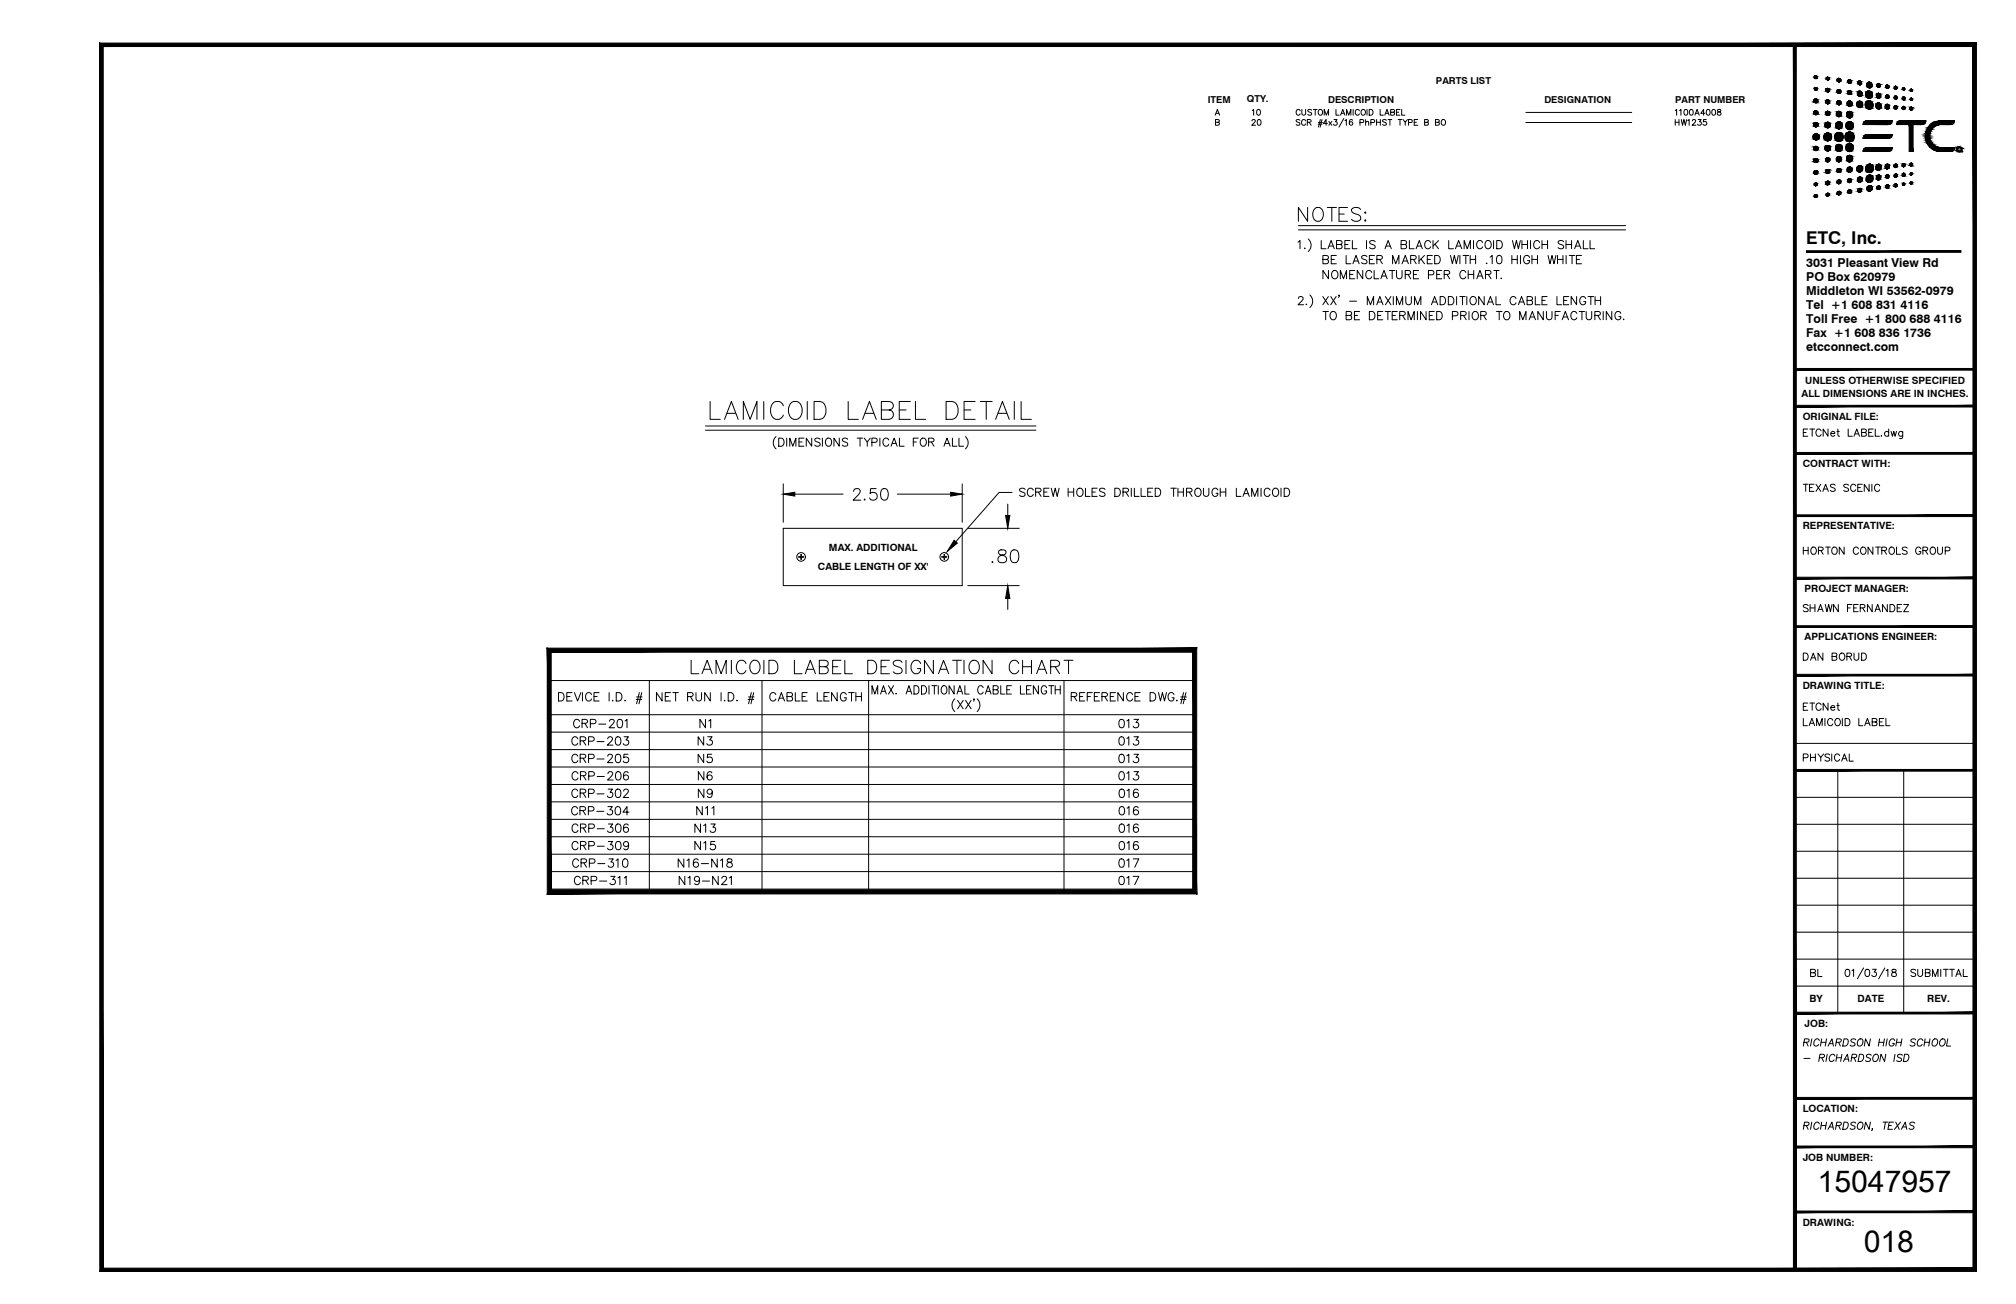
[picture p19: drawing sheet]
<svg xmlns="http://www.w3.org/2000/svg" width="432mm" height="279mm" viewBox="0 0 432 279" stroke-linecap="round" stroke-linejoin="round" font-family="sans-serif">
<defs><g id="words">
<g font-size="6.5">
<text x="389.3" y="255.3">15047957</text>
<text x="399.2" y="268.2">018</text>
</g>
<text font-size="3.8" x="386.9" y="52.2">ETC, Inc.</text>
<g font-size="2.6">
<text x="386.9" y="57.3">3031 Pleasant View Rd</text>
<text x="386.9" y="60.3">PO Box 620979</text>
<text x="386.9" y="63.3">Middleton WI 53562-0979</text>
<text x="386.9" y="69.2">Toll Free +1 800 688 4116</text>
<text x="386.9" y="66.3">Tel +1 608 831 4116</text>
<text x="386.9" y="75.2">etcconnect.com</text>
<text x="386.9" y="72.2">Fax +1 608 836 1736</text>
</g>
<g font-size="2.1">
<text x="386.7" y="82.3">UNLESS OTHERWISE SPECIFIED</text>
<text x="385.9" y="85">ALL DIMENSIONS ARE IN INCHES.</text>
<text x="386.1" y="90">ORIGINAL FILE:</text>
<text x="386.1" y="100.1">CONTRACT WITH:</text>
<text x="386.1" y="113.4">REPRESENTATIVE:</text>
<text x="177.6" y="118">MAX. ADDITIONAL</text>
<text x="175.2" y="122.1">CABLE LENGTH OF XX'</text>
<text x="386.5" y="126.8">PROJECT MANAGER:</text>
<text x="386.5" y="137.2">APPLICATIONS ENGINEER:</text>
<text x="386.1" y="147.6">DRAWING TITLE:</text>
<text x="387.6" y="214.8">BY</text>
<text x="397.9" y="214.8">DATE</text>
<text x="412.8" y="214.8">REV.</text>
<text x="386.5" y="220">JOB:</text>
<text x="386.1" y="238.3">LOCATION:</text>
<text x="386.1" y="248.7">JOB NUMBER:</text>
<text x="386.1" y="262.6">DRAWING:</text>
</g>
<g font-size="2">
<text x="258.7" y="22.1">ITEM</text>
<text x="267.1" y="21.9">QTY.</text>
<text x="284.5" y="22.1">DESCRIPTION</text>
<text x="307.6" y="18.1">PARTS LIST</text>
<text x="330.8" y="22.1">DESIGNATION</text>
<text x="358.8" y="22.1">PART NUMBER</text>
</g>
<text font-size=".7" x="419.4" y="32.3">R</text>
</g></defs>
<g fill="none" stroke="#000" stroke-width=".21">
<path d="M21.8 9.6h362.6v262.5h-362.6zM260.3 24.7l.4-1.2 .5 1.2M260.3 26.2l.7-.1 .2-.3-.3-.2h-.6v1.2l.8-.1 .1-.3-.3-.2M260.5 24.3h.5M268.2 25.9l.2-.3 .5 .2-.8 1h.8M268.2 23.7l.3-.2v1.2M269.3 23.5a.6 .6 0 0 1 .8 .5 .6 .6 0 0 1-.5 .7l-.4-.3-.1-.4zM269.4 25.7a.6 .6 0 0 1 .8 .4 .6 .6 0 0 1-.5 .7l-.4-.2v-.5zM278.4 25.8l-.3-.2-.5 .2 .1 .3 .7 .4v.2l-.3 .1-.5-.1M278.5 23.7a.45 .45 0 0 0-.5-.3 .45 .45 0 0 0-.4 .5v.3a.45 .45 0 0 0 .4 .5 .45 .45 0 0 0 .5-.3M278.8 23.5l.1 1 .3 .2 .4-.2v-1M279.6 25.9a.45 .45 0 0 0-.5-.3 .45 .45 0 0 0-.3 .5v.3a.45 .45 0 0 0 .3 .4 .45 .45 0 0 0 .5-.3"/>
<path d="M280 26.2l.7-.1 .1-.3-.3-.2h-.5v1.2M280.4 26.2l.4 .6M280.9 23.6l-.3-.1-.5 .1 .1 .3 .7 .4v.2l-.3 .2-.5-.2M281.3 23.5h.8M281.7 23.5v1.2M282.3 26.6h.9M282.4 26.2h.8M282.6 23.5a.57 .57 0 0 1 .7 .6 .57 .57 0 0 1-.7 .5l-.3-.4zM282.8 25.6l-.4 1.6M283.2 25.6l-.4 1.6M283.6 24.7v-1.2l.5 1.2 .5-1.2v1.2M284.3 26.4h-.8l.5-.8v1.2"/>
<path d="M284.6 26l.7 .8M285.3 26l-.7 .8M285.7 25.6h.7l-.4 .5a.41 .41 0 0 1 .3 .6 .41 .41 0 0 1-.7-.1M286.1 23.5v1.2h.7M287.1 24.7l.5-1.2 .5 1.2M287.3 24.3h.6M287.8 25.4l-1 1.8M288.1 25.8l.3-.2v1.2M288.4 24.7v-1.2l.5 1.2 .4-1.2v1.2M289.7 25.8l-.1-.1a.6 .6 0 0 0-.7 .4 .6 .6 0 0 0 .4 .7 .38 .38 0 0 0 .5-.3 .38 .38 0 0 0-.4-.4 .38 .38 0 0 0-.4 .3M289.8 23.5v1.2M291.2 23.7a.45 .45 0 0 0-.5-.3 .45 .45 0 0 0-.4 .5v.3a.45 .45 0 0 0 .4 .5 .45 .45 0 0 0 .5-.3"/>
<path d="M291.3 26.2h.7v-.5l-.7-.1v1.2M291.6 23.6l.2-.1a.55 .55 0 0 1 .7 .6 .55 .55 0 0 1-.9 .4zM292.5 26.2l.3-.2 .3 .1 .1 .7M292.5 25.6v1.2M292.8 23.5v1.2M293.3 23.5h.4a.66 .66 0 0 1 .4 .6 .66 .66 0 0 1-.4 .6h-.4zM293.6 26.2h.7l.1-.4-.3-.2h-.5v1.2M294.8 25.6v1.2M294.8 26.2h.8M295.6 23.5v1.2h.7M295.6 25.6v1.2M296.6 24.7l.5-1.2 .4 1.2"/>
<path d="M296.8 24.3h.6M296.9 25.8l-.3-.2-.5 .2 .1 .3 .7 .4v.2l-.3 .1-.5-.1M297.3 25.6h.8M297.7 25.6v1.2M297.9 24h.7l.1-.3-.3-.2h-.5v1.2l.7-.1 .1-.3-.3-.3M299.1 24h.5M299.5 25.6h.8M299.9 23.5h-.8v1.2h.8M299.9 25.6v1.2M300.2 23.5v1.2h.7M300.5 25.6l.5 .6 .4-.6M301 26.2v.6"/>
<path d="M301.7 26.2h.7v-.5l-.7-.1v1.2M302.9 26.2h.5M303.7 25.6h-.8v1.2h.8M305.1 26.2l.7-.1 .1-.3-.3-.2h-.5v1.2l.8-.1v-.3l-.3-.2M307.5 26.2l.7-.1 .1-.3-.3-.2h-.5v1.2l.7-.1 .1-.3-.3-.2M308.8 25.8l.1-.1a.57 .57 0 0 1 .7 .5 .57 .57 0 0 1-.7 .6l-.2-.4zM326.8 24.1h22.7M326.8 26.2h22.7M358.8 23.7l.3-.2v1.2M358.8 26.2h.8M358.8 25.6v1.2M359.6 25.6v1.2"/>
<path d="M359.7 23.7l.3-.2v1.2M360.1 25.6l.3 1.2 .3-1.2 .3 1.2 .3-1.2M360.8 23.5a.6 .6 0 0 1 .8 .4 .6 .6 0 0 1-.5 .8l-.4-.3v-.4zM361.5 25.8l.3-.2v1.2M362 23.5a.6 .6 0 0 1 .7 .5 .6 .6 0 0 1-.4 .7l-.4-.3-.1-.4zM362.5 25.9l.2-.3 .5 .2-.2 .4-.6 .6h.9M363 24.7l.5-1.2 .5 1.2M363.2 24.3h.6M363.7 25.6h.7l-.4 .5a.41 .41 0 0 1 .3 .6 .41 .41 0 0 1-.7-.1M365.2 24.3h-.9l.6-.8v1.2M365.5 25.6h-.6l-.1 .5a.43 .43 0 0 1 .7 0 .43 .43 0 0 1-.1 .7 .43 .43 0 0 1-.6-.2M365.6 23.5a.6 .6 0 0 1 .8 .5 .6 .6 0 0 1-.5 .7l-.4-.3v-.4z"/>
<path d="M366.8 23.5h.2a.64 .64 0 0 1 .5 .6 .64 .64 0 0 1-.5 .6 .8 .8 0 0 1-.2-1.2zM367.9 23.5v.4l.5 .1 .2 .3a.4 .4 0 0 1-.4 .4 .4 .4 0 0 1-.4-.4l.8-.6-.3-.2zM278 51.9l.4-.4v1.8M278.1 48.3h70.1M278.1 49.3h70.1M279.5 53.1l-.1 .1h.1M280.1 44.5v2.9l-2-2.9v2.9M280.2 51.2a1.81 1.81 0 0 1 0 2.7M281.5 44.9a1.09 1.09 0 0 1 1.2-.4 1.09 1.09 0 0 1 .7 1.1 1.29 1.29 0 0 1-.2 1.4 1.29 1.29 0 0 1-1.5 .3 1.87 1.87 0 0 1-.2-2.4zM283 51.5v1.8h1M283.4 55.6l1-.1 .1-.3v-.3l-.4-.2h-.7v1.8h.7a.47 .47 0 0 0 .5-.5 .47 .47 0 0 0-.5-.4M284.3 44.5h2"/>
<path d="M284.4 53.3l.7-1.8 .7 1.8M284.5 58v1.7l-1.1-1.7v1.7M284.7 52.7h.8M285.1 55.6h.7M285.3 44.5v2.9M285.4 58.2a.66 .66 0 0 1 .7-.2 .66 .66 0 0 1 .5 .6v.5a.68 .68 0 0 1-.7 .7 .68 .68 0 0 1-.7-.7zM286.2 54.7h-1.1v1.8h1.1M286.3 52.4l1-.1 .2-.3-.1-.3-.4-.2h-.7v1.8h.7a.46 .46 0 0 0 .5-.5 .46 .46 0 0 0-.5-.4M286.8 45.9h1.1M287.1 59.7v-1.7l.7 1.7 .6-1.7v1.7M288.1 52.4h.6M288.3 54.7v1.8h1"/>
<path d="M288.6 44.5h-1.8v2.9h1.8M289.1 58.8h.7M289.2 51.5h-1.1v1.8h1.1M289.7 51.5v1.8h1M289.8 56.5l.6-1.8 .7 1.8M290 55.9h.9M290.2 58h-1.1v1.7h1.1M291.4 44.9a1.29 1.29 0 0 0-1.9 0 .76 .76 0 0 0 .5 .8l.9 .3a.71 .71 0 0 1 .5 .5 .71 .71 0 0 1-.2 .8 1.34 1.34 0 0 1-1.7-.3M291.9 58v1.7l-1.2-1.7v1.7M292.3 45.6l.1-.2 .2 .2-.2 .1zM292.3 47.3l.1-.2 .2 .2-.2 .1zM292.7 51.5v1.8"/>
<path d="M292.8 55a.65 .65 0 0 0-.6-.3 .65 .65 0 0 0-.6 .5l.2 .2 .8 .4 .2 .5a.75 .75 0 0 1-1.2 0M293.3 55.6h.7M293.8 58.4a.65 .65 0 0 0-.7-.4 .65 .65 0 0 0-.6 .6v.5a.65 .65 0 0 0 .6 .6 .65 .65 0 0 0 .7-.4M294.3 58v1.7h1M294.4 54.7h-1.1v1.8h1.1M294.5 51.8a.67 .67 0 0 0-.6-.3 .67 .67 0 0 0-.5 .5l.1 .2 .9 .4a.39 .39 0 0 1 0 .6 .82 .82 0 0 1-1-.2M294.9 55.6l1-.1 .2-.3-.1-.3-.3-.2h-.8v1.8M295.5 55.6l.6 .9M295.8 59.7l.6-1.7 .7 1.7M296 59.1h.9M296.6 53.3l.7-1.8 .7 1.8M296.9 52.7h.8"/>
<path d="M297.6 58h1.2M298.2 58v1.7M298.3 56.5v-1.8l.7 1.8 .6-1.8v1.8M299.1 58v1.2a.6 .6 0 0 0 .6 .5 .6 .6 0 0 0 .6-.5v-1.2M300.1 52.4l1-.1 .2-.3-.1-.3-.3-.2h-.8v1.8h.8a.46 .46 0 0 0 .4-.5 .46 .46 0 0 0-.4-.4M300.3 56.5l.7-1.8 .7 1.8M300.6 55.9h.8M301 58.8l1-.1 .1-.2v-.4l-.4-.1h-.7v1.7M301.6 58.8l.5 .9M301.9 51.5v1.8h1M302.1 55.6l1.1-.1 .1-.3-.1-.3-.3-.2h-.8v1.8M302.7 55.6l.6 .9"/>
<path d="M302.7 58.8h.7M303.3 53.3l.7-1.8 .6 1.8M303.6 52.7h.8M303.8 58h-1.1v1.7h1.1M303.9 54.7v1.8M304.3 55.5l.8 1M305.1 54.7l-1.2 1.2M305.7 55.6h.7M306 58.9h.7a.47 .47 0 0 0 .4-.5 .47 .47 0 0 0-.4-.4h-.7v1.7M306.4 52a.65 .65 0 0 0-.7-.5 .65 .65 0 0 0-.5 .7v.4a.66 .66 0 0 0 .5 .7 .66 .66 0 0 0 .7-.4M306.8 54.7h-1.1v1.8h1.1M306.9 51.5v1.8"/>
<path d="M307.3 54.7h.6a.95 .95 0 0 1 .6 .9 .95 .95 0 0 1-.6 .9h-.6zM307.4 52.3l.7 1M307.7 58.8h.7M308.1 51.5l-1.2 1.2M308.8 58h-1.1v1.7h1.1M309.3 58.8l1-.1 .2-.2-.1-.4-.3-.1h-.8v1.7M309.9 58.8l.6 .9M310.3 51.5v1.8h1M310.7 54.7l.4 1.8 .4-1.8 .4 1.8 .4-1.8M311.7 53.3l.7-1.8 .7 1.8M312 52.7h.8M312.7 54.7v1.8"/>
<path d="M313.4 54.7h1.2M313.6 53.3v-1.8l.7 1.8 .6-1.8v1.8M314 58.4a.65 .65 0 0 0-.8-.4 .65 .65 0 0 0-.5 .6v.5a.65 .65 0 0 0 .5 .6 .65 .65 0 0 0 .8-.4M314 54.7v1.8M314.5 58.8h1.2M314.5 58v1.7M314.9 55.6h1.2M314.9 54.7v1.8M315.6 51.5v1.8M315.7 58v1.7M316.1 54.7v1.8M316.3 59.7l.7-1.7 .7 1.7"/>
<path d="M316.6 59.1h.8M317.6 52a.65 .65 0 0 0-.8-.5 .65 .65 0 0 0-.5 .7v.4a.66 .66 0 0 0 .5 .7 .66 .66 0 0 0 .8-.4M318.2 58.8l1-.1 .2-.2-.1-.4-.4-.1h-.7v1.7M318.4 51.6a.87 .87 0 0 1 1 .6 .87 .87 0 0 1-.5 1.1 .92 .92 0 0 1-.9-.7 .92 .92 0 0 1 .4-1zM318.4 56.3l-.1 .1h.2M318.8 58.8l.6 .9M319.2 55.1l.4-.4v1.8M319.9 51.5v1.8M319.9 58h1.2M320.5 58v1.7M320.6 51.5h.6a.94 .94 0 0 1 .6 .9 .94 .94 0 0 1-.6 .9h-.6zM320.8 54.8a.58 .58 0 0 1 .8 .3 .9 .9 0 0 1-.6 1.4 1.14 1.14 0 0 1-.2-1.7z"/>
<path d="M321.5 59.6v.1l.1-.1M323.8 55.6h1.2M323.8 54.7v1.8M323.9 51.5l.5 1.8 .4-1.8 .4 1.8 .4-1.8M325 54.7v1.8M325.7 54.7v1.8M326 52.4h1.2M326 51.5v1.8M327.2 51.5v1.8M327.6 55.2a.65 .65 0 0 0-.7-.5 .65 .65 0 0 0-.6 .7v.4a.64 .64 0 0 0 .7 .7 .64 .64 0 0 0 .6-.7h-.4M327.8 51.5v1.8M328.1 55.6h1.2"/>
<path d="M328.1 54.7v1.8M329.3 54.7v1.8M329.8 52a.65 .65 0 0 0-.8-.5 .65 .65 0 0 0-.5 .7v.4a.66 .66 0 0 0 .5 .7 .66 .66 0 0 0 .8-.4M330.3 52.4h1.2M330.3 51.5v1.8M331.5 51.5v1.8M331.6 54.7l.4 1.8 .4-1.8 .4 1.8 .5-1.8M333.6 55.6h1.2M333.6 54.7v1.8M334.8 54.7v1.8M334.9 51.8a.67 .67 0 0 0-.6-.3 .67 .67 0 0 0-.6 .5l.2 .2 .8 .4a.39 .39 0 0 1 0 .6 .82 .82 0 0 1-1-.2M335.4 51.5v1.8"/>
<path d="M335.4 52.4h1.2M335.4 54.7v1.8M336.1 54.7h1.2M336.6 51.5v1.8M336.7 54.7v1.8M337.3 53.3l.6-1.8 .7 1.8M337.5 52.7h.9M337.6 55.6h.7M338.7 54.7h-1.1v1.8h1.1M339.1 51.5v1.8h1M340.6 51.5v1.8h1M278.1 64l.3-.5 .6 .2a.53 .53 0 0 1-.1 .8l-.9 .8h1.2"/>
<path d="M279.8 65.1l-.1 .1h.2M280.6 63.2a1.8 1.8 0 0 1 0 2.7M283.3 63.5l1.2 1.8M283.4 66.7h1.1M283.9 66.7v1.8M284.5 63.5l-1.2 1.8M285 63.5l1.2 1.8M285.2 66.8a.88 .88 0 0 1 1.1 .6 .88 .88 0 0 1-.6 1.1 .93 .93 0 0 1-.9-.6 .93 .93 0 0 1 .4-1.1zM286.2 63.5l-1.2 1.8M286.9 63.3h-.2h.2l-.2 .4M288.3 67.6l1-.1 .2-.3-.1-.3-.3-.2h-.8v1.8h.8a.47 .47 0 0 0 .4-.4 .47 .47 0 0 0-.4-.5M289.1 64.5h1.5"/>
<path d="M290.1 67.6h.7M291.2 66.7h-1.1v1.8h1.1M292.9 65.3v-1.8l.6 1.8 .7-1.8v1.8M293.3 66.7h.6a.95 .95 0 0 1 .6 .9 .95 .95 0 0 1-.6 .9h-.6zM294.9 65.3l.6-1.8 .7 1.8M295.1 67.6h.7M295.1 64.7h.9M296.2 66.7h-1.1v1.8h1.1M296.7 66.7h1.2M296.7 63.5l1.2 1.8M297.3 66.7v1.8M297.9 63.5l-1.2 1.8"/>
<path d="M298.2 67.6h.7M298.4 63.5v1.8M299.1 65.3v-1.8l.7 1.8 .6-1.8v1.8M299.3 66.7h-1.1v1.8h1.1M299.8 67.6l1-.1 .2-.3-.1-.3-.3-.2h-.8v1.8M300.4 67.6l.6 .9M301.1 63.5v1.3a.6 .6 0 0 0 .6 .5 .6 .6 0 0 0 .6-.5v-1.3M301.6 68.5v-1.8l.6 1.8 .7-1.8v1.8M303 65.3v-1.8l.6 1.8 .7-1.8v1.8M303.6 66.7v1.8M305.4 66.7v1.8l-1.1-1.8v1.8M306.1 67.6h.7"/>
<path d="M306.6 65.3l.7-1.8 .6 1.8M306.8 64.7h.9M307.2 66.7h-1.1v1.8h1.1M307.7 66.7h.6a.95 .95 0 0 1 .6 .9 .95 .95 0 0 1-.6 .9h-.6zM308.5 63.5h.5a.95 .95 0 0 1 .6 .9 .95 .95 0 0 1-.6 .9h-.5zM310.2 63.5h.6a.94 .94 0 0 1 .6 .9 .94 .94 0 0 1-.6 .9h-.6zM311.1 67.7h.7a.47 .47 0 0 0 .5-.5 .47 .47 0 0 0-.5-.5h-.7v1.8M312 63.5v1.8M312.7 63.5h1.1M312.9 67.6l1-.1 .1-.3v-.3l-.4-.2h-.7v1.8M313.3 63.5v1.8M313.5 67.6l.5 .9"/>
<path d="M314.2 63.5v1.8M314.6 66.7v1.8M315.2 63.6a.87 .87 0 0 1 1 .6 .87 .87 0 0 1-.5 1.1 .92 .92 0 0 1-.9-.7 .92 .92 0 0 1 .4-1zM315.5 67l.2-.2a.88 .88 0 0 1 1 .6 .88 .88 0 0 1-.6 1.1 .92 .92 0 0 1-.8-.5 .92 .92 0 0 1 .2-1zM317.2 67.6l1-.1 .1-.3v-.3l-.4-.2h-.7v1.8M317.7 67.6l.6 .9M317.9 63.5v1.8l-1.2-1.8v1.8M318.6 65.3l.6-1.8 .7 1.8M318.8 64.7h.9M320.4 63.5v1.8h1M320.5 66.7h1.2M321.1 66.7v1.8"/>
<path d="M322.2 67a.66 .66 0 0 1 .8-.2 .66 .66 0 0 1 .4 .6v.4a.68 .68 0 0 1-.7 .7 .68 .68 0 0 1-.7-.7zM324.7 64a.65 .65 0 0 0-.7-.5 .65 .65 0 0 0-.6 .7 .71 .71 0 0 0 .3 1 .71 .71 0 0 0 1-.3M325.2 65.3l.7-1.8 .7 1.8M325.5 64.7h.8M325.5 68.5v-1.8l.7 1.8 .6-1.8v1.8M327.1 64.4l1-.1 .1-.2v-.4l-.4-.2h-.7v1.8h.7a.47 .47 0 0 0 .5-.5 .47 .47 0 0 0-.5-.4M327.5 68.5l.7-1.8 .7 1.8M327.8 67.9h.8M328.8 63.5v1.8h1.1M330.3 64.4h.7M330.6 66.7v1.8l-1.2-1.8v1.8M331.2 66.7v1.3a.6 .6 0 0 0 .6 .5 .6 .6 0 0 0 .6-.5v-1.3"/>
<path d="M331.4 63.5h-1.1v1.8h1.1M333.1 67.6h.7M333.5 63.5v1.8h1M334.2 66.7h-1.1v1.8M334.6 68.5l.7-1.8 .7 1.8M334.8 67.9h.9M334.9 64.4h.7M336 63.5h-1.1v1.8h1.1M337.7 63.5v1.8l-1.2-1.8v1.8M337.7 67.2a.65 .65 0 0 0-.7-.5 .65 .65 0 0 0-.5 .7v.4a.65 .65 0 0 0 .5 .7 .65 .65 0 0 0 .7-.4M338.2 66.7h1.2M338.8 66.7v1.8"/>
<path d="M339.6 64a.65 .65 0 0 0-.7-.5 .65 .65 0 0 0-.5 .7 .71 .71 0 0 0 .3 1 .71 .71 0 0 0 .9-.3v-.3h-.4M339.7 66.7v1.3a.6 .6 0 0 0 .6 .5 .6 .6 0 0 0 .6-.5v-1.3M340.1 63.5h1.2M340.7 63.5v1.8M341.6 67.6l1-.1 .2-.3-.1-.3-.3-.2h-.8v1.8M341.6 64.4h1.2M341.6 63.5v1.8M342.2 67.6l.6 .9M342.8 63.5v1.8M343.4 66.7v1.8M345.2 66.7v1.8l-1.2-1.8v1.8M347.2 67.2a.65 .65 0 0 0-.8-.5 .65 .65 0 0 0-.5 .7v.4a.64 .64 0 0 0 .6 .7 .64 .64 0 0 0 .7-.7h-.5"/>
<path d="M347.8 68.3l-.1 .1h.1M151.1 92.2h70.8M151.1 91.3h70.8M152.1 86v3.9h2.2M155.2 89.9l1.4-3.9 1.5 3.9M155.7 88.6h1.9M159.2 89.9v-3.9l1.5 3.9 1.4-3.9v3.9M163.6 86v3.9M166.2 93.6a1.73 1.73 0 0 0 0 2.6M166.8 93.9h.6a.93 .93 0 0 1 .6 .8 .93 .93 0 0 1-.6 .9h-.6zM167.8 86.9a1.41 1.41 0 0 0-1.6-.9 1.41 1.41 0 0 0-1.1 1.5 1.76 1.76 0 0 0 1.8 2.4l.7-.6 .2-.4M168.5 93.9v1.7"/>
<path d="M169.2 95.6v-1.7l.6 1.7 .7-1.7v1.7M169.2 86.6a1.43 1.43 0 0 1 1.7-.5 1.43 1.43 0 0 1 .9 1.4 1.76 1.76 0 0 1-1.8 2.4 2.24 2.24 0 0 1-.8-3.3zM171.1 94.7h.7M172.2 93.9h-1.1v1.7h1.1M172.9 86v3.9M173.9 93.9v1.7l-1.2-1.7v1.7M174.4 86h1.2a2.08 2.08 0 0 1 .9 3.3l-.3 .4-.6 .2h-1.2zM175.7 94.1a.64 .64 0 0 0-.7-.3 .64 .64 0 0 0-.5 .5l.2 .2 .8 .4 .2 .5a.73 .73 0 0 1-1.2 0M176.1 93.9v1.7M177.1 94a.86 .86 0 0 1 1.1 .6 .86 .86 0 0 1-.6 1 .91 .91 0 0 1-.8-.6 .91 .91 0 0 1 .3-1zM179.8 93.9v1.7l-1.2-1.7v1.7M181.6 94.1a.64 .64 0 0 0-.7-.3 .64 .64 0 0 0-.5 .5l.2 .2 .8 .4 .2 .5a.73 .73 0 0 1-1.2 0"/>
<path d="M181.7 86v3.9h2.1M183.6 93.9h1.2M184.2 93.9v1.7M184.8 89.9l1.4-3.9 1.5 3.9M185.1 93.9l.7 .8 .6-.8M185.3 88.6h1.8M185.8 94.7v.9M186.7 94.8h.8a.46 .46 0 0 0 .4-.5 .46 .46 0 0 0-.4-.4h-.8v1.7M188.5 93.9v1.7M188.8 87.8h1.6l.6-.1a.87 .87 0 0 0 0-1.5l-.6-.2h-1.6v3.9h1.6a1.01 1.01 0 0 0 1-1.1 1.01 1.01 0 0 0-1-1M190.4 94.3a.65 .65 0 0 0-.8-.4 .65 .65 0 0 0-.5 .6v.5a.64 .64 0 0 0 .5 .6 .64 .64 0 0 0 .8-.4M190.9 95.6l.6-1.7 .7 1.7"/>
<path d="M191.1 95h.8M192.6 87.8h1.5M192.7 93.9v1.7h.9M195 86h-2.4v3.9h2.4M195.6 94.7h.7M196.1 86v3.9h2.2M196.7 93.9h-1.1v1.7M197.4 94a.86 .86 0 0 1 1.1 .5 .86 .86 0 0 1-.6 1.1 .91 .91 0 0 1-.8-.6 .91 .91 0 0 1 .3-1zM198.9 94.7l1-.1 .2-.2-.1-.4-.4-.1h-.7v1.7M199.5 94.7l.6 .9M202.2 95.6l.6-1.7 .7 1.7M202.4 95h.9"/>
<path d="M202.6 86h1.3a2.08 2.08 0 0 1 .9 3.3l-.3 .4-.6 .2h-1.3zM204 93.9v1.7h1M205.4 93.9v1.7h1M206.5 87.8h1.5M206.8 93.6a1.78 1.78 0 0 1 0 2.6M208.9 86h-2.4v3.9h2.4M209.9 86h2.6M211.2 86v3.9M213.2 89.9l1.5-3.9 1.5 3.9M213.8 88.6h1.8M217.2 86v3.9M218.7 86v3.9h2.2"/>
<path d="M386.2 92.7h.6M387.2 91.9h-1v1.6h1M387.6 91.9h1.1M388.1 91.9v1.6M390.1 92.3a.56 .56 0 0 0-.7-.4 .56 .56 0 0 0-.4 .6 .64 .64 0 0 0 .1 .8 .64 .64 0 0 0 .9 0l.1-.2M391.5 91.9v1.6l-1-1.6v1.6M392.1 92.9h.9a.48 .48 0 0 0-.7-.4 .48 .48 0 0 0-.1 .8l.3 .2 .5-.2M393.4 92.4h.5M393.7 91.9v1.3v.2l.3 .1M395.9 91.9v1.6h.8M397.1 93.5l.6-1.6 .6 1.6M397.3 93h.8"/>
<path d="M398.7 92.7l.9-.1 .1-.2v-.3l-1-.2v1.6l1-.2v-.5l-.3-.1M400.3 92.7h.5M401.2 91.9h-.9v1.6h.9M401.7 91.9v1.6h.8M403 93.3l-.1 .1h.1M404.5 92.7a.5 .5 0 0 0-.7-.1 .5 .5 0 0 0 0 .7 .5 .5 0 0 0 .7 0M404.5 91.9v1.6M405 92.4l.3 1.1 .3-1.1 .3 1.1 .3-1.1M407.5 92.4v1.4l-.3 .2-.3-.1M407.5 92.7a.5 .5 0 0 0-.7-.1 .5 .5 0 0 0 0 .7 .5 .5 0 0 0 .7 0M167.8 113.2h38.3v12.3h-38.3zM167.8 103.7v8.2"/>
<path d="M170.2 105.9h10.4M171 119.3l.5-.1 .1-.4 .1 .4 .4 .1-.4 .1-.1 .5-.1-.5zM182.8 105.3l.2-.4a.8 .8 0 0 1 1-.1 .56 .56 0 0 1 .1 .8l-1.4 1.6h1.7M185.2 106.9l-.1 .1 .1 .2 .1-.2M187.7 104.7h-1.2l-.1 1a.87 .87 0 0 1 1.3 0 .87 .87 0 0 1-.2 1.3 .87 .87 0 0 1-1.2-.3M189 104.8a.81 .81 0 0 1 1.1 .4 1.99 1.99 0 0 1-.2 1.8 .79 .79 0 0 1-1.2-.3 2.08 2.08 0 0 1 .3-1.9zM192.2 105.9h11.4M201.7 119.3l.5-.1 .1-.4 .1 .4 .4 .1-.4 .1-.1 .5-.1-.5zM206.1 103.7v8.2M207.3 113.2h11M214 117.9a.55 .55 0 0 0 .3 1 1.17 1.17 0 0 1 1.3 1.1 .96 .96 0 0 1-1.1 .6 .96 .96 0 0 1-.7-1 1.28 1.28 0 0 1 1.3-.7 .53 .53 0 0 0 .2-1l-.4-.1zM215.9 108v2.4"/>
<path d="M216.8 105.5h-2.8l-9.3 10.6M216.8 117.9a.91 .91 0 0 1 1.3 .4 2.3 2.3 0 0 1-.3 2.1 .9 .9 0 0 1-1.3-.4 2.25 2.25 0 0 1 .3-2.1zM219.6 104.9a.68 .68 0 0 0-1.2 .1l.1 .3 .9 .3 .2 .5a.78 .78 0 0 1-1.2 0M221.3 105a.66 .66 0 0 0-.7-.4 .66 .66 0 0 0-.6 .7v.4a.65 .65 0 0 0 .6 .7 .65 .65 0 0 0 .7-.5M221.8 105.4l1-.1 .2-.4-.4-.3h-.8v1.8M222.4 105.4l.6 1M223.6 105.4h.7M224.7 104.6h-1.1v1.8h1.1M225.2 104.6l.4 1.8 .4-1.8 .4 1.8 .5-1.8M228.8 105.4h1.2M228.8 104.6v1.8M230 104.6v1.8"/>
<path d="M230.8 104.9a.66 .66 0 0 1 .7-.3 .66 .66 0 0 1 .5 .7v.4a.68 .68 0 0 1-.7 .7 .68 .68 0 0 1-.7-.7zM232.5 104.6v1.8h1M233.9 105.4h.7M235 104.6h-1.1v1.8h1.1M236.7 104.9a.68 .68 0 0 0-1.2 .1l.2 .3 .8 .3 .2 .5a.78 .78 0 0 1-1.2 0M238.8 104.6h.6a.93 .93 0 0 1 .6 .9 .93 .93 0 0 1-.6 .9h-.6zM240.5 105.4l1-.1 .2-.4-.4-.3h-.8v1.8M241.1 105.4l.6 1M242.3 104.6v1.8M243 104.6v1.8h1M244.4 104.6v1.8h1M245.8 105.4h.7"/>
<path d="M246.9 104.6h-1.1v1.8h1.1M247.4 104.6h.6a.93 .93 0 0 1 .6 .9 .93 .93 0 0 1-.6 .9h-.6zM250.8 104.6h1.2M251.4 104.6v1.8M252.3 105.4h1.2M252.3 104.6v1.8M253.5 104.6v1.8M254.1 105.4l1.1-.1 .1-.4-.4-.3h-.8v1.8M254.7 105.4l.6 1M256.1 104.9a.66 .66 0 0 1 .7-.3 .66 .66 0 0 1 .5 .7v.4a.68 .68 0 0 1-.7 .7 .68 .68 0 0 1-.7-.7zM257.8 104.6v1.3a.59 .59 0 0 0 .5 .5 .59 .59 0 0 0 .6-.5v-1.3M260.9 105a.65 .65 0 0 0-.8-.4 .65 .65 0 0 0-.5 .7v.4a.63 .63 0 0 0 .6 .7 .63 .63 0 0 0 .7-.7h-.5"/>
<path d="M261.4 105.4h1.1M261.4 104.6v1.8M262.5 104.6v1.8M264.8 104.6v1.8h1M266.2 106.4l.7-1.8 .7 1.8M266.5 105.8h.8M268.1 106.4v-1.8l.6 1.8 .7-1.8v1.8M270.1 104.6v1.8M272 105a.64 .64 0 0 0-.7-.4 .64 .64 0 0 0-.5 .7v.4a.64 .64 0 0 0 .5 .7 .64 .64 0 0 0 .7-.5M272.9 104.7a.87 .87 0 0 1 1 .6 .87 .87 0 0 1-.5 1.1 .92 .92 0 0 1-.9-.7 .92 .92 0 0 1 .4-1zM274.4 104.6v1.8M275.1 104.6h.5a.94 .94 0 0 1 .6 .9 .94 .94 0 0 1-.6 .9h-.5z"/>
<path d="M386.2 103.8h1.1M386.2 117.2v1.6M386.2 118h1.1M386.8 103.8v1.5M387.3 117.2v1.6M387.6 104.5h.5M388 117.5a.71 .71 0 0 1 1 .1 .71 .71 0 0 1-.1 1 .71 .71 0 0 1-1-.2 .71 .71 0 0 1 .1-.9zM388.5 103.8h-.9v1.5h.9M389 103.8l1 1.5M389.5 118l.8-.1 .2-.2-.1-.3-.9-.2v1.6M390 103.8l-1 1.5M390 118l.5 .8"/>
<path d="M390.4 105.3l.6-1.5 .6 1.5M390.6 104.8h.8M391 117.2h1M391.5 117.2v1.6M392.5 117.5a.56 .56 0 0 1 .6-.3 .56 .56 0 0 1 .4 .6v.4a.58 .58 0 0 1-.6 .6 .58 .58 0 0 1-.6-.6zM393.1 104l-.4-.2-.7 .2 .2 .3 .7 .3 .2 .3v.2l-.4 .2-.7-.2M395 117.2v1.6l-1.1-1.6v1.6M395.9 104l-.3-.2-.7 .2 .1 .3 .8 .3 .1 .3v.2l-.3 .2-.7-.2M397.5 104.1a.57 .57 0 0 0-.7-.3 .57 .57 0 0 0-.4 .5v.4a.57 .57 0 0 0 .4 .6 .57 .57 0 0 0 .7-.4M397.9 104.5h.6M398.1 117.6a.56 .56 0 0 0-.7-.4 .56 .56 0 0 0-.4 .6 .64 .64 0 0 0 .1 .8 .64 .64 0 0 0 .9 0l.1-.2M398.6 117.5a.71 .71 0 0 1 1 .1 .71 .71 0 0 1-.1 1 .71 .71 0 0 1-1-.2 .71 .71 0 0 1 .1-.9z"/>
<path d="M398.9 103.8h-1v1.5h1M400.3 103.8v1.5l-1-1.5v1.5M400.9 103.8v1.5M401.1 117.2v1.6l-1-1.6v1.6M401.7 117.2h1.1M402.2 117.2v1.6M402.6 104.1a.57 .57 0 0 0-.6-.3 .57 .57 0 0 0-.5 .5v.4a.57 .57 0 0 0 .5 .6 .57 .57 0 0 0 .6-.4M403 118l.9-.1 .2-.4-.4-.3h-.7v1.6M403.6 118l.5 .8M404.7 117.5a.56 .56 0 0 1 .7-.3 .56 .56 0 0 1 .4 .6v.4a.58 .58 0 0 1-.6 .6 .58 .58 0 0 1-.6-.6zM406.2 117.2v1.6h.9M408.5 117.5a.58 .58 0 0 0-.6-.3 .58 .58 0 0 0-.4 .4l1 .7v.3l-.4 .2-.6-.2"/>
<path d="M411.4 117.6a.56 .56 0 0 0-.6-.4 .56 .56 0 0 0-.5 .6 .64 .64 0 0 0 .2 .8 .64 .64 0 0 0 .8 0l.1-.4h-.4M411.9 118l.8-.1 .2-.4-.4-.3h-.6v1.6M412.4 118l.5 .8M413.5 117.5a.71 .71 0 0 1 1 .1 .71 .71 0 0 1-.1 1 .71 .71 0 0 1-1-.2 .71 .71 0 0 1 .1-.9zM415 117.2v1.1a.52 .52 0 0 0 .5 .5 .52 .52 0 0 0 .5-.5v-1.1M416.6 118h.9l.2-.2-.1-.4-1-.2v1.6M207.3 125.5h11M212.6 120.3l-.2 .1 .2 .2 .1-.2M215.9 128.2v2.4M386.2 139.9h.6a.82 .82 0 0 1 .5 .8 .82 .82 0 0 1-.5 .8h-.6zM387.3 129.8a.58 .58 0 0 0-.6-.3 .58 .58 0 0 0-.5 .4l1.1 .7v.3l-.4 .2-.7-.2M387.7 129.5v1.6"/>
<path d="M387.7 130.3h1M388.7 129.5v1.6M389.3 131.1l.6-1.6 .6 1.6M389.5 130.6h.8M390.4 139.9v1.6l-1-1.6v1.6M390.9 129.5l.4 1.6 .4-1.6 .3 1.6 .4-1.6M393.7 129.5v1.6l-1-1.6v1.6M395.7 130.3h.6M396.7 129.5h-1v1.6M397 130.3h.6M397.1 139.9v1.1l.4 .5 .4-.1 .2-.4v-1.1M398 129.5h-1v1.6h1"/>
<path d="M398.4 130.3l.9-.1 .2-.2-.1-.3-1-.2v1.6M398.7 139.9h.5a.83 .83 0 0 1 .6 .8 .83 .83 0 0 1-.6 .8h-.5zM398.9 130.3l.6 .8M401 129.5v1.6l-1-1.6v1.6M401.6 131.1l.6-1.6 .6 1.6M401.8 130.6h.7M404.2 129.5v1.6l-1-1.6v1.6M404.8 129.5h.5a.83 .83 0 0 1 .6 .8 .83 .83 0 0 1-.6 .8h-.5zM406.4 130.3h.5M407.3 129.5h-.9v1.6h.9M407.7 129.5h1.1l-1.1 1.6h1.1M117.6 156.9h138.3"/>
<path d="M117.6 153.1h138.3M117.6 145.8h138.3M119.6 148.4h.6a.96 .96 0 0 1 .6 .9 .96 .96 0 0 1-.6 .9h-.6zM121.4 149.2h.7M122.5 148.4h-1.1v1.8h1.1M123 148.4l.7 1.8 .7-1.8M123.8 158.3a.65 .65 0 0 0-.8-.4 .65 .65 0 0 0-.5 .7v.4a.65 .65 0 0 0 .5 .7 .65 .65 0 0 0 .8-.5M124.1 154.6a.65 .65 0 0 0-.7-.5 .65 .65 0 0 0-.5 .7v.4a.65 .65 0 0 0 .5 .7 .65 .65 0 0 0 .7-.4M124.3 158.7l1-.1 .2-.2-.1-.3-.4-.2h-.7v1.8M124.7 155l1-.1 .1-.3v-.3l-.4-.2h-.7v1.8M124.7 148.4v1.8M124.9 158.7l.6 1"/>
<path d="M125.3 155l.5 .9M126.1 158.8l1-.1 .2-.2-.1-.4-.4-.2h-.7v1.8M126.4 155.1h.8a.47 .47 0 0 0 .5-.5 .47 .47 0 0 0-.5-.5h-.8v1.8M126.7 148.8a.65 .65 0 0 0-.7-.4 .65 .65 0 0 0-.6 .7v.4a.65 .65 0 0 0 .5 .7 .65 .65 0 0 0 .8-.4M127.2 149.2h.7M127.9 158.9h1.5M128.2 155.2h1.6M128.3 148.4h-1.1v1.8h1.1M130.2 158.3l.3-.4 .6 .2a.55 .55 0 0 1-.2 .7l-.8 .9h1.2M130.5 148.4v1.8M130.5 154.6l.4-.5 .6 .2a.55 .55 0 0 1-.2 .8l-.8 .8h1.1M131.2 150l-.1 .1h.2"/>
<path d="M132 148.4h.6a.96 .96 0 0 1 .6 .9 .96 .96 0 0 1-.6 .9h-.6zM132 158a.57 .57 0 0 1 .9 .2 .89 .89 0 0 1-.6 1.5 1.14 1.14 0 0 1-.3-1.7zM132.4 154.2a.6 .6 0 0 1 .9 .3 .85 .85 0 0 1 0 1 .85 .85 0 0 1-.9 .4 1.41 1.41 0 0 1 0-1.7zM133.7 157.9h.9l-.5 .7a.59 .59 0 0 1 .4 .9 .59 .59 0 0 1-1-.2M133.9 150v.2l.1-.1M133.9 154.5l.4-.4v1.8M136.3 149.9h1.1M136.3 149.3h1.2M136.9 148.4l-.6 2.4M137.4 148.4l-.5 2.4M139.1 145.8v45.1M141.8 148.4v1.8l-1.2-1.8v1.8"/>
<path d="M142.5 149.2h.7M143.6 148.4h-1.1v1.8h1.1M144.1 148.4h1.2M144.7 148.4v1.8M147.3 149.2h1l.2-.3-.1-.3-.4-.2h-.7v1.8M147.9 149.2l.6 1M148 141.5v2.9h1.7M149.1 148.4v1.3a.6 .6 0 0 0 .6 .5 .6 .6 0 0 0 .6-.5v-1.3M150.4 144.4l1.1-2.9 1 2.9M150.7 157.9v1.8l-1.2-1.8v1.8M150.8 143.4h1.3M151.1 154.1v1.8l-1.2-1.8v1.8"/>
<path d="M151.6 157.9h.9l-.5 .7a.6 .6 0 0 1 .4 .9 .6 .6 0 0 1-1-.2M151.8 154.5l.4-.4v1.8M152.1 148.4v1.8l-1.2-1.8v1.8M153.4 144.4v-2.9l1 2.9 1.1-2.9v2.9M154.4 148.4v1.8M155.2 150l-.1 .1h.2M156 148.4h.6a.95 .95 0 0 1 .6 .9 .95 .95 0 0 1-.6 .9h-.6zM156.6 141.5v2.9M157.9 150l-.1 .1h.1M159.8 142.2a1.05 1.05 0 0 0-1.2-.7 1.05 1.05 0 0 0-.9 1.1 1.26 1.26 0 0 0 .3 1.3 1.26 1.26 0 0 0 1.4 .3l.4-.5M160.2 149.9h1.2M160.3 149.3h1.2"/>
<path d="M160.9 148.4l-.6 2.4M161.1 141.6a1.1 1.1 0 0 1 1.7 1 1.26 1.26 0 0 1-.3 1.3 1.26 1.26 0 0 1-1.4 .3 1.76 1.76 0 0 1 0-2.6zM161.4 148.4l-.6 2.4M163.2 145.8v45.1M163.6 141.5v2.9M164.7 141.5h.9a1.54 1.54 0 0 1 1 1.4 1.54 1.54 0 0 1-1 1.5h-.9zM166.2 148.8a.67 .67 0 0 0-.8-.4 .67 .67 0 0 0-.5 .7 .75 .75 0 0 0 .2 .9 .75 .75 0 0 0 1-.1l.1-.1M166.7 150.2l.7-1.8 .6 1.8M166.9 149.6h.9M168.6 149.2h1l.1-.3v-.3l-.4-.2h-.7v1.8h.7a.48 .48 0 0 0 .5-.5 .48 .48 0 0 0-.5-.5M170.2 141.5v2.9h1.6M170.3 148.4v1.8h1.1"/>
<path d="M171.8 149.2h.7M172.5 144.4l1.1-2.9 1.1 2.9M172.9 143.4h1.4M172.9 148.4h-1.1v1.8h1.1M175 148.4v1.8h1.1M175.5 142.9h1.2l.4-.2a.65 .65 0 0 0 0-1.1l-.4-.1h-1.2v2.9h1.2a.75 .75 0 0 0 .7-.8 .75 .75 0 0 0-.7-.7M176.5 149.2h.7M177.6 148.4h-1.1v1.8h1.1M178.3 142.9h1.1M179.3 148.4v1.8l-1.2-1.8v1.8M180.1 141.5h-1.8v2.9h1.8M180.9 141.5v2.9h1.7"/>
<path d="M181.3 148.8a.65 .65 0 0 0-.8-.4 .65 .65 0 0 0-.5 .7v.4a.64 .64 0 0 0 .6 .7 .64 .64 0 0 0 .7-.7h-.5M181.8 148.4h1.2M182.4 148.4v1.8M183.3 149.2h1.2M183.3 148.4v1.8M184.5 148.4v1.8M185.9 141.5h.9a1.54 1.54 0 0 1 1 1.4 1.54 1.54 0 0 1-1 1.5h-.9zM186 145.8v45.1M186.8 148.7v-1.8l.6 1.8 .6-1.8v1.8M188.6 148.7l.6-1.8 .6 1.8M188.7 142.9h1.1M188.8 148.1h.8"/>
<path d="M190.3 146.9l1.1 1.8M190.5 141.5h-1.8v2.9h1.8M191.4 146.9l-1.1 1.8M191.9 148.5v.2l.1-.1M193.2 141.9a1.23 1.23 0 0 0-1.9 0 .68 .68 0 0 0 .6 .8l.8 .3a.69 .69 0 0 1 .5 .5 .69 .69 0 0 1-.3 .7 1.26 1.26 0 0 1-1.6-.3M194 141.5v2.9M194.1 148.7l.6-1.8 .6 1.8M194.3 148.1h.8M195.8 146.9a.91 .91 0 0 1 1 .9 .91 .91 0 0 1-1 .9zM197.2 142.2a1.05 1.05 0 0 0-1.2-.7 1.05 1.05 0 0 0-.9 1.1 1.26 1.26 0 0 0 .3 1.3 1.26 1.26 0 0 0 1.4 .3l.4-.5v-.4h-.7M197.4 146.9a.92 .92 0 0 1 1.1 .9 .92 .92 0 0 1-1.1 .9zM199 146.9v1.8"/>
<path d="M199.6 146.9h1.1M199.9 141.5v2.9l-1.9-2.9v2.9M200.1 146.9v1.8M201 146.9v1.8M201 144.4l1.1-2.9 1.1 2.9M201.4 143.4h1.4M201.9 147a.81 .81 0 0 1 .9 .3 .81 .81 0 0 1-.1 1 .6 .6 0 0 1-.7 .4 .6 .6 0 0 1-.4-.7v-.4zM204 141.5h1.9M204.4 146.9v1.8l-1.1-1.8v1.8M204.5 149.7a1.85 1.85 0 0 0 0 2.8M205 148.7l.6-1.8 .6 1.8M205 141.5v2.9"/>
<path d="M205.1 150.1l1.2 1.8M205.2 148.1h.8M206.3 150.1l-1.2 1.8M206.5 141.5v2.9M206.7 146.9v1.8h.9M206.8 150.1l1.2 1.8M207.8 141.9a1.06 1.06 0 0 1 1.2-.4 1.06 1.06 0 0 1 .8 1.1 1.26 1.26 0 0 1-.3 1.3 1.26 1.26 0 0 1-1.4 .3 1.75 1.75 0 0 1-.3-2.3zM208 150.1l-1.2 1.8M208.7 149.8h-.2h.2l-.2 .4M209.3 149.7a1.85 1.85 0 0 1 0 2.8M210.6 147.3a.6 .6 0 0 0-.7-.4 .6 .6 0 0 0-.5 .7v.4a.6 .6 0 0 0 .5 .7 .6 .6 0 0 0 .7-.4M211 148.7l.7-1.8 .6 1.8"/>
<path d="M211.3 148.1h.7M212.5 141.5v2.9l-1.9-2.9v2.9M212.7 147.8l.9-.1 .2-.3-.1-.3-.3-.2h-.7v1.8h.7a.47 .47 0 0 0 .4-.4 .47 .47 0 0 0-.4-.5M214.3 146.9v1.8h1M215.6 147.8h.7M216.6 146.9h-1v1.8h1M218.2 142.2a1.04 1.04 0 0 0-1.2-.7 1.04 1.04 0 0 0-.8 1.1 1.25 1.25 0 0 0 .2 1.3 1.25 1.25 0 0 0 1.4 .3l.4-.5M218.6 146.9v1.8h.9M219 142.9h1.9M219 141.5v2.9M219.9 147.8h.6M220.9 146.9h-1v1.8h1"/>
<path d="M220.9 141.5v2.9M222 144.4l1.1-2.9 1.1 2.9M222.4 146.9v1.8l-1.1-1.8v1.8M222.4 143.4h1.4M224.2 147.3a.59 .59 0 0 0-.7-.4 .59 .59 0 0 0-.5 .7v.4a.58 .58 0 0 0 .6 .7 .58 .58 0 0 0 .6-.7h-.4M224.6 146.9h1.1M225 142.9h1.3l.4-.2a.65 .65 0 0 0 0-1.1l-.4-.1h-1.3v2.9M225.2 146.9v1.8M226 142.9l.9 1.5M226 147.8h1.1M226 146.9v1.8M227.1 146.9v1.8"/>
<path d="M227.9 141.5h1.9M227.9 145.8v45.1M228.9 141.5v2.9M229.4 149.2h1.1l.1-.3v-.3l-.4-.2h-.8v1.8M230.1 149.2l.5 1M231.2 149.2h.7M232.3 148.4h-1.1v1.8h1.1M232.9 149.2h.6M234 148.4h-1.1v1.8M234.4 149.2h.7M235.5 148.4h-1.1v1.8h1.1M236 149.2h1l.2-.3-.1-.3-.3-.2h-.8v1.8"/>
<path d="M236.6 149.2l.6 1M237.8 149.2h.7M238.9 148.4h-1.1v1.8h1.1M239.9 154.2a.58 .58 0 0 1 .8 .3 .85 .85 0 0 1 .1 1 .85 .85 0 0 1-.9 .4 1.41 1.41 0 0 1 0-1.7zM239.9 158a.54 .54 0 0 1 .8 .2 .9 .9 0 0 1-.6 1.5 1.14 1.14 0 0 1-.2-1.7zM240.6 148.4v1.8l-1.2-1.8v1.8M241.4 154.5l.4-.4v1.8M241.4 158.2l.4-.3v1.8M242.6 148.8a.65 .65 0 0 0-.8-.4 .65 .65 0 0 0-.5 .7v.4a.65 .65 0 0 0 .5 .7 .65 .65 0 0 0 .8-.4M242.9 154.1h.9l-.5 .7a.6 .6 0 0 1 .6 .6 .6 .6 0 0 1-.5 .6 .6 .6 0 0 1-.7-.4M242.9 157.9h.9l-.5 .7a.6 .6 0 0 1 .6 .8 .6 .6 0 0 1-1 .2l-.2-.3M243.1 149.2h.7"/>
<path d="M244.2 148.4h-1.1v1.8h1.1M246.3 148.4h.6a.96 .96 0 0 1 .7 .9 .96 .96 0 0 1-.7 .9h-.6zM248.1 148.4l.5 1.8 .4-1.8 .4 1.8 .4-1.8M251.5 148.8a.65 .65 0 0 0-.8-.4 .65 .65 0 0 0-.5 .7v.4a.64 .64 0 0 0 .6 .7 .64 .64 0 0 0 .7-.7h-.5M252.1 150v.2l.1-.1M252.8 149.9h1.2M252.9 149.3h1.2M253.5 148.4l-.6 2.4M254 148.4l-.6 2.4M384.4 159.3h38.5M386.2 153.9v1.6h.9M386.2 151.4h.6"/>
<path d="M387.2 150.6h-1v1.6h1M387.5 155.5l.6-1.6 .6 1.6M387.6 150.6h1.1M387.7 155h.7M387.8 141.5l.6-1.6 .6 1.6M388 140.9h.7M388.1 150.6v1.6M389.1 155.5v-1.6l.6 1.6 .6-1.6v1.6M390.1 151a.56 .56 0 0 0-.7-.4 .56 .56 0 0 0-.4 .6 .64 .64 0 0 0 .1 .9 .64 .64 0 0 0 .9-.1l.1-.2M390.9 153.9v1.6M391.5 150.6v1.6l-1-1.6v1.6M392.1 151.6h.9a.49 .49 0 0 0-.5-.4 .49 .49 0 0 0-.5 .5 .49 .49 0 0 0 .5 .5l.5-.2"/>
<path d="M392.4 140.7l.9-.1 .1-.4-.3-.3h-.7v1.6l1-.2v-.4l-.3-.2M392.5 154.3a.56 .56 0 0 0-.6-.4 .56 .56 0 0 0-.5 .6v.4a.57 .57 0 0 0 .5 .6 .57 .57 0 0 0 .6-.4M393.1 154.2a.57 .57 0 0 1 .7-.2 .57 .57 0 0 1 .4 .5v.4a.59 .59 0 0 1-.6 .6 .59 .59 0 0 1-.6-.6zM393.4 151.2h.5M393.7 150.6v1.3v.2l.3 .1M394.1 140.1l.1-.1a.72 .72 0 0 1 1 .7 .72 .72 0 0 1-1 .7l-.3-.5zM394.6 153.9v1.6M395.2 153.9h.5a.82 .82 0 0 1 .6 .8 .82 .82 0 0 1-.6 .8h-.5zM395.6 140.7l.8-.1 .2-.2-.1-.3-.9-.2v1.6M396.1 140.7l.5 .8M398.1 153.9v1.6h.9M399.4 155.5l.6-1.6 .6 1.6"/>
<path d="M399.6 155h.7M401 154.7l.9-.1 .1-.4-.3-.3h-.7v1.6l.9-.1 .1-.4-.3-.3M402.5 154.7h.6M403.5 153.9h-1v1.6h1M403.9 153.9v1.6h.9M117.6 160.6h138.3M117.6 164.3h138.3M117.6 168.1h138.3M117.6 171.8h138.3M117.6 175.6h138.3M117.6 179.3h138.3M123.7 173.2a.65 .65 0 0 0-.7-.4 .65 .65 0 0 0-.6 .7v.4a.65 .65 0 0 0 .6 .7 .65 .65 0 0 0 .7-.4"/>
<path d="M123.8 162a.65 .65 0 0 0-.8-.4 .65 .65 0 0 0-.5 .7v.4a.65 .65 0 0 0 .5 .7 .65 .65 0 0 0 .8-.4M123.8 169.5a.65 .65 0 0 0-.8-.4 .65 .65 0 0 0-.5 .7v.4a.65 .65 0 0 0 .5 .7 .65 .65 0 0 0 .8-.4M123.8 165.8a.65 .65 0 0 0-.8-.5 .65 .65 0 0 0-.5 .7v.5a.65 .65 0 0 0 .6 .6 .65 .65 0 0 0 .7-.4M123.8 177a.65 .65 0 0 0-.7-.5 .65 .65 0 0 0-.6 .7v.5a.65 .65 0 0 0 .5 .7 .65 .65 0 0 0 .8-.5M124.2 173.7l1.1-.1 .1-.3-.1-.3-.3-.2h-.8v1.8M124.3 162.5l1-.1 .2-.3-.1-.3-.4-.2h-.7v1.8M124.3 169.9l1-.1 .2-.2-.1-.4-.4-.1h-.7v1.8M124.3 166.2l1-.1 .2-.2-.1-.4-.3-.2h-.8v1.8M124.3 177.4l1-.1 .2-.2-.1-.4-.3-.1h-.8v1.8M124.8 173.7l.6 .9M124.9 162.5l.6 .9M124.9 169.9l.6 1"/>
<path d="M124.9 166.2l.6 .9M124.9 177.4l.6 1M126 173.8h.8a.47 .47 0 0 0 .4-.5 .47 .47 0 0 0-.4-.5h-.8v1.8M126.1 162.5h1l.2-.3-.1-.4-.4-.2h-.7v1.8M126.1 170l1-.1 .2-.2-.1-.5-.4-.1h-.7v1.8M126.1 166.3l1-.1 .2-.3-.1-.4-.3-.2h-.8v1.8M126.1 177.5l1-.1 .2-.3-.1-.4-.3-.1h-.8v1.8M127.8 173.8h1.5M127.9 162.6h1.5M127.9 170.1h1.5M127.9 166.4h1.5M127.9 177.6h1.5"/>
<path d="M130.2 162l.3-.4 .6 .2a.55 .55 0 0 1-.2 .7l-.8 .9h1.2M130.2 165.8l.3-.5 .6 .2a.55 .55 0 0 1-.1 .8l-.9 .8h1.2M130.2 172.8h.9l-.5 .7a.59 .59 0 0 1 .5 1 .59 .59 0 0 1-1.1-.2M130.3 169.1h.9l-.5 .7a.6 .6 0 0 1 .4 .9 .6 .6 0 0 1-1-.2M130.3 176.6h.9l-.5 .6a.6 .6 0 0 1 .5 1 .6 .6 0 0 1-1.1-.2M132 172.9a.6 .6 0 0 1 .9 .3 .89 .89 0 0 1-.7 1.4 1.14 1.14 0 0 1-.2-1.7zM132 161.7a.6 .6 0 0 1 .9 .2 .9 .9 0 0 1-.6 1.5 1.16 1.16 0 0 1-.3-1.7zM132 169.2a.6 .6 0 0 1 .9 .2 .9 .9 0 0 1-.6 1.5 1.16 1.16 0 0 1-.3-1.7zM132.1 165.4a.57 .57 0 0 1 .8 .3 .89 .89 0 0 1-.6 1.4 1.14 1.14 0 0 1-.2-1.7zM132.1 176.6a.6 .6 0 0 1 .8 .3 .9 .9 0 0 1-.6 1.5 1.16 1.16 0 0 1-.2-1.8zM133.6 169.5l.3-.4 .6 .1a.55 .55 0 0 1-.2 .8l-.8 .9h1.2M134.5 161.6h-.8l-.1 .8a.63 .63 0 0 1 .9 0 .63 .63 0 0 1-.1 .9 .63 .63 0 0 1-.9-.2"/>
<path d="M134.5 165.6a.49 .49 0 0 0-.7-.2 1.02 1.02 0 0 0 .3 1.7 .55 .55 0 0 0 .5-.5 .55 .55 0 0 0-.5-.6 .55 .55 0 0 0-.6 .5M134.5 176.8a.52 .52 0 0 0-.7-.2 1.04 1.04 0 0 0 .3 1.8 .56 .56 0 0 0 .5-.6 .56 .56 0 0 0-.5-.6 .56 .56 0 0 0-.6 .5M134.7 174h-1.3l.9-1.2v1.8M150 176.6v1.8l-1.2-1.8v1.8M150.4 172.8v1.8l-1.2-1.8v1.8M150.7 161.6v1.8l-1.2-1.8v1.8M150.7 176.9l.4-.3v1.8M150.8 165.3v1.8l-1.2-1.8v1.8M150.8 169.1v1.8l-1.2-1.8v1.8M151.1 173.2l.4-.4v1.8M152.3 176.6h.9l-.5 .6a.6 .6 0 0 1 .4 1 .6 .6 0 0 1-1-.2M152.4 161.6h-.8l-.1 .8a.64 .64 0 0 1 .9 0 .64 .64 0 0 1-.1 .9 .64 .64 0 0 1-.9-.2"/>
<path d="M152.5 165.6a.49 .49 0 0 0-.8-.2 1 1 0 0 0 .4 1.7 .56 .56 0 0 0 .5-.5 .56 .56 0 0 0-.6-.6 .56 .56 0 0 0-.6 .5M152.5 173.2l.4-.4v1.8M152.6 169.7a.56 .56 0 0 1-.8 .5 .56 .56 0 0 1-.2-.9 .56 .56 0 0 1 .9 0 1.26 1.26 0 0 1-.4 1.6l-.5-.1-.1-.2M239.9 161.7a.58 .58 0 0 1 .8 .2 .91 .91 0 0 1-.6 1.5 1.16 1.16 0 0 1-.2-1.7zM239.9 165.4a.54 .54 0 0 1 .8 .3 .9 .9 0 0 1-.6 1.4 1.14 1.14 0 0 1-.2-1.7zM239.9 169.2a.58 .58 0 0 1 .9 .2 .91 .91 0 0 1-.6 1.5 1.16 1.16 0 0 1-.3-1.7zM239.9 172.9a.58 .58 0 0 1 .9 .3 .9 .9 0 0 1-.6 1.4 1.14 1.14 0 0 1-.3-1.7zM239.9 176.6a.58 .58 0 0 1 .9 .3 .91 .91 0 0 1-.6 1.5 1.16 1.16 0 0 1-.3-1.8zM241.4 161.9l.4-.3v1.8M241.4 165.7l.4-.4v1.8M241.4 169.4l.4-.3v1.8M241.4 173.2l.4-.4v1.8"/>
<path d="M241.4 176.9l.4-.3v1.8M242.9 161.6h.9l-.5 .7a.6 .6 0 0 1 .5 1 .6 .6 0 0 1-1.1-.2M242.9 165.3h.9l-.5 .7a.6 .6 0 0 1 .6 .9 .6 .6 0 0 1-1 .1l-.2-.2M243.8 169.3a.53 .53 0 0 0-.5-.2 .53 .53 0 0 0-.5 .3 1.07 1.07 0 0 0 .5 1.5 .56 .56 0 0 0 .6-.5 .56 .56 0 0 0-.5-.6 .56 .56 0 0 0-.6 .5M243.8 173.1a.53 .53 0 0 0-.5-.3 .53 .53 0 0 0-.5 .4 1.04 1.04 0 0 0 .5 1.4 .56 .56 0 0 0 .6-.5 .56 .56 0 0 0-.5-.6 .56 .56 0 0 0-.6 .5M243.8 176.8a.53 .53 0 0 0-.5-.3 .53 .53 0 0 0-.5 .4 1.07 1.07 0 0 0 .5 1.5 .56 .56 0 0 0 .6-.6 .56 .56 0 0 0-.5-.6 .56 .56 0 0 0-.6 .5M384.4 176.6h38.5M384.4 170.8h38.5M386.2 162.3h.9l.2-.2-.2-.5-.9-.1v1.6M387.8 161.5v1.6M387.8 162.3h1M388.8 161.5v1.6"/>
<path d="M389.4 161.5l.6 .8 .6-.8M390 162.3v.8M391.9 161.8l-.4-.3-.6 .3 .1 .3 .8 .4 .1 .4a.64 .64 0 0 1-1 0M392.3 161.5v1.6M393.6 165.1v52M394 161.9a.57 .57 0 0 0-.6-.4 .57 .57 0 0 0-.5 .6v.4a.56 .56 0 0 0 .5 .6 .56 .56 0 0 0 .6-.4M394.5 163.1l.5-1.6 .6 1.6M394.7 162.6h.7M396.1 161.5v1.6h.9M407.7 165.1v52M117.6 190.9h138.3M117.6 190.7h138.3"/>
<path d="M117.6 190.5h138.3M117.6 183h138.3M117.6 186.8h138.3M123.8 180.7a.65 .65 0 0 0-.7-.4 .65 .65 0 0 0-.6 .7v.4a.65 .65 0 0 0 .6 .7 .65 .65 0 0 0 .7-.4M123.9 184.4a.65 .65 0 0 0-.7-.4 .65 .65 0 0 0-.5 .7v.4a.65 .65 0 0 0 .5 .7 .65 .65 0 0 0 .7-.4M124.3 181.1h1l.2-.3-.1-.3-.3-.2h-.8v1.8M124.3 188.2a.67 .67 0 0 0-.7-.4 .67 .67 0 0 0-.6 .6v.5a.67 .67 0 0 0 .6 .7 .67 .67 0 0 0 .7-.5M124.5 184.9l1-.1 .1-.3v-.3l-.4-.2h-.7v1.8M124.8 188.6l1-.1 .2-.2-.1-.4-.3-.1h-.8v1.7M124.9 181.1l.6 1M125 184.9l.6 .9M125.4 188.6l.6 .9"/>
<path d="M126.1 181.2l1-.1 .2-.2-.1-.4-.3-.2h-.8v1.8M126.2 185l1.1-.1 .1-.3v-.4l-.4-.2h-.8v1.8M126.6 188.7h.8a.47 .47 0 0 0 .4-.5 .47 .47 0 0 0-.4-.4h-.8v1.7M127.9 181.3h1.5M128 185h1.6M128.4 188.8h1.6M130.3 180.3h.9l-.5 .7a.59 .59 0 0 1 .5 .9 .59 .59 0 0 1-1.1-.2M130.4 184h1l-.6 .7a.6 .6 0 0 1 .5 1 .6 .6 0 0 1-1-.2M130.8 187.8h.9l-.5 .6a.59 .59 0 0 1 .5 1 .59 .59 0 0 1-1.1-.2M131.9 184.4l.5-.4v1.8M132.1 180.4a.6 .6 0 0 1 .8 .2 .89 .89 0 0 1-.6 1.5 1.14 1.14 0 0 1-.2-1.7zM132.3 188.1l.5-.3v1.7"/>
<path d="M133.6 184.1a.58 .58 0 0 1 .8 .3 .91 .91 0 0 1-.6 1.4 1.16 1.16 0 0 1-.2-1.7zM133.7 188.1l.4-.3v1.7M134.6 180.9a.55 .55 0 0 1-.7 .5 .55 .55 0 0 1-.2-.9 .55 .55 0 0 1 .8 .1 1.23 1.23 0 0 1-.4 1.5l-.4-.1-.1-.2M146.5 184v1.8l-1.2-1.8v1.8M146.7 187.8v1.7l-1.2-1.7v1.7M147.1 184.4l.5-.4v1.8M147.4 188.1l.4-.3v1.7M149.5 184.3a.52 .52 0 0 0-.5-.3 .52 .52 0 0 0-.4 .4 1.04 1.04 0 0 0 .4 1.4 .56 .56 0 0 0 .6-.5 .56 .56 0 0 0-.5-.6 .56 .56 0 0 0-.6 .5M149.8 188.4a.56 .56 0 0 1-.7 .4 .56 .56 0 0 1-.3-.8 .56 .56 0 0 1 .9 0 1.23 1.23 0 0 1-.4 1.5h-.4l-.1-.2M150 180.3v1.8l-1.2-1.8v1.8M150.2 185h1.6M150.4 188.8h1.6"/>
<path d="M150.7 180.6l.4-.3v1.8M153.1 180.3h-.8l-.1 .8a.63 .63 0 0 1 .9-.1 .63 .63 0 0 1-.1 1 .63 .63 0 0 1-.9-.3M153.6 184v1.8l-1.2-1.8v1.8M153.8 187.8v1.7l-1.2-1.7v1.7M154.3 184.4l.4-.4v1.8M154.6 188.2l.4-.4 .5 .1a.55 .55 0 0 1-.1 .8l-.9 .8h1.2M155.8 184.1a.36 .36 0 0 0 .2 .6 .65 .65 0 0 1 .7 .3 .65 .65 0 0 1 0 .7l-.6 .1a.52 .52 0 0 1-.5-.5 .52 .52 0 0 1 .6-.5l.3-.1a.36 .36 0 0 0 .2-.6zM156.2 188.1l.4-.3v1.7M239.9 184.1a.58 .58 0 0 1 .8 .3 .91 .91 0 0 1-.6 1.4 1.16 1.16 0 0 1-.2-1.7zM239.9 187.9a.58 .58 0 0 1 .8 .2 .9 .9 0 0 1-.6 1.4 1.14 1.14 0 0 1-.2-1.6zM239.9 180.4a.58 .58 0 0 1 .9 .2 .9 .9 0 0 1-.6 1.5 1.14 1.14 0 0 1-.3-1.7zM241.4 184.4l.4-.4v1.8"/>
<path d="M241.4 188.1l.4-.3v1.7M241.4 180.6l.4-.3v1.8M242.7 184h1.2l-.9 1.8M242.7 187.8h1.2l-.9 1.7M243.8 180.6a.53 .53 0 0 0-.5-.3 .53 .53 0 0 0-.5 .3 1.04 1.04 0 0 0 .5 1.5 .56 .56 0 0 0 .6-.5 .56 .56 0 0 0-.5-.6 .56 .56 0 0 0-.6 .5M255.9 190.9h-138.3h138.3M384.4 199.7h38.5M384.4 194h38.5M384.4 188.2h38.5M384.4 182.4h38.5M384.4 211.3h38.5M384.4 205.5h38.5"/>
<path d="M387.8 208.4l.9-.1 .1-.2v-.3l-1-.1v1.5l1-.1v-.5l-.3-.2M389.4 207.7v1.5h.8M395.4 207.8a.5 .5 0 0 1 .7 .2l.1 .3a.68 .68 0 0 1-.6 .9 .99 .99 0 0 1-.2-1.4zM396.7 208l.3-.3v1.5M399.2 207.4l-1.4 2.3M399.7 207.8a.52 .52 0 0 1 .7 .2l.1 .3a.69 .69 0 0 1-.5 .9h-.1a.99 .99 0 0 1-.2-1.4zM401.1 207.7h.8l-.5 .6a.51 .51 0 0 1 .4 .8 .51 .51 0 0 1-.9-.2M403.7 207.4l-1.3 2.3M404 208l.4-.3v1.5M405.3 207.8a.31 .31 0 0 0 .2 .5h.3a.45 .45 0 0 1 .4 .5 .45 .45 0 0 1-.4 .4l-.5-.1-.1-.2a.77 .77 0 0 1 .9-.7v-.4zM410.3 207.9l-.4-.2-.6 .2 .1 .4 .8 .3 .1 .4a.64 .64 0 0 1-1 0M410.8 207.7v1.1l.4 .4 .4-.1 .2-.3v-1.1"/>
<path d="M412.4 208.4l.9-.1 .1-.2-.1-.3-.9-.1v1.5l.9-.1v-.5l-.3-.2M413.9 209.2v-1.5l.6 1.5 .6-1.5v1.5M415.7 207.7v1.5M416.3 207.7h1M416.8 207.7v1.5M417.6 207.7h1M418.1 207.7v1.5M418.9 209.2l.6-1.5 .6 1.5M419.1 208.7h.8M420.5 207.7v1.5h.9M386.4 226.8h1.3M386.4 223.3h.9l.2-.3-.1-.3-.9-.1-.3 1.5"/>
<path d="M386.9 223.3l.4 .8M388.1 222.6l-.3 1.5M389.7 223a.58 .58 0 0 0-.7-.4 .58 .58 0 0 0-.5 .6v.4a.54 .54 0 0 0 .4 .6 .54 .54 0 0 0 .6-.4M389.7 226.6h.9l.2-.3v-.3l-1-.1-.3 1.5M390.1 223.3h1M390.2 222.6l-.3 1.5M390.2 226.6l.4 .8M391.2 222.6l-.3 1.5M391.4 225.9l-.3 1.5M391.5 224.1l.9-1.5 .3 1.5M391.8 223.6h.8M393 226.3a.59 .59 0 0 0-.7-.4 .59 .59 0 0 0-.4 .6l-.1 .4a.54 .54 0 0 0 .4 .6 .54 .54 0 0 0 .6-.4"/>
<path d="M393.3 223.3h.9l.2-.3-.1-.3-.9-.1-.3 1.5M393.4 226.6h1M393.5 225.9l-.3 1.5M393.8 223.3l.4 .8M394.5 225.9l-.3 1.5M394.8 227.4l.9-1.5 .3 1.5M395 222.6h.5a.87 .87 0 0 1 .3 1.1 .87 .87 0 0 1-1.1 .4zM395.2 226.9h.7M396.6 226.6h.9l.2-.3v-.3l-1-.1-.3 1.5M397.1 226.6l.4 .8M397.5 222.8a.54 .54 0 0 0-.6-.2 .54 .54 0 0 0-.4 .5l.7 .4 .1 .2a.6 .6 0 0 1-.4 .4 .6 .6 0 0 1-.6-.2M398.1 222.8a.53 .53 0 0 1 .9 0 .78 .78 0 0 1-.1 1 .78 .78 0 0 1-1 .1v-.7z"/>
<path d="M398.3 225.9h.5a.87 .87 0 0 1 .3 1.1 .87 .87 0 0 1-1.1 .4zM400.6 222.6l-.3 1.5-.7-1.5-.3 1.5M400.8 226.1a.54 .54 0 0 0-.6-.2 .54 .54 0 0 0-.4 .5l.7 .4 .1 .2a.6 .6 0 0 1-.4 .4 .6 .6 0 0 1-.6-.2M401.4 226.1a.53 .53 0 0 1 .9 0 .78 .78 0 0 1-.1 1 .78 .78 0 0 1-1 .1v-.7zM402.5 223.3h1M402.6 222.6l-.3 1.5M403.6 222.6l-.3 1.5M403.9 225.9l-.3 1.5-.7-1.5-.3 1.5M404.2 222.6l-.3 1.5M405.8 223a.59 .59 0 0 0-.6-.4 .59 .59 0 0 0-.5 .6l-.1 .4a.55 .55 0 0 0 .6 .6 .55 .55 0 0 0 .5-.6h-.3M405.9 225.9l-.3 1.5M406.2 223.3h1"/>
<path d="M406.3 222.6l-.2 1.5M407.4 222.6l-.3 1.5M407.5 226.1a.55 .55 0 0 0-.6-.2 .55 .55 0 0 0-.4 .5l.7 .4 .1 .2a.6 .6 0 0 1-.5 .4 .6 .6 0 0 1-.6-.2M407.9 225.9h.6a.87 .87 0 0 1 .2 1.1 .87 .87 0 0 1-1 .4zM410.3 222.8a.54 .54 0 0 0-.6-.2 .54 .54 0 0 0-.4 .5l.8 .4 .1 .2a.62 .62 0 0 1-.5 .4 .62 .62 0 0 1-.6-.2M411.9 223a.59 .59 0 0 0-.7-.4 .59 .59 0 0 0-.5 .6l-.1 .4a.54 .54 0 0 0 .5 .6 .54 .54 0 0 0 .6-.4M412.2 223.3h1.1M412.3 222.6l-.2 1.5M413.4 222.6l-.3 1.5M414.1 222.8a.52 .52 0 0 1 .6-.2 .52 .52 0 0 1 .3 .6 .7 .7 0 0 1-.3 .8 .7 .7 0 0 1-.8-.1v-.7zM415.7 222.8a.53 .53 0 0 1 .9 0 .78 .78 0 0 1-.1 1 .78 .78 0 0 1-1 .1v-.7zM417.2 222.6l-.3 1.5h.9"/>
<path d="M386.4 241.2l.9-.1 .2-.2-.1-.3-.9-.2-.3 1.6M386.9 241.2l.4 .8M388.1 240.4l-.3 1.6M389.7 240.8a.58 .58 0 0 0-.7-.4 .58 .58 0 0 0-.5 .6v.4a.54 .54 0 0 0 .4 .6 .54 .54 0 0 0 .6-.4M390.1 241.2h1M390.2 240.4l-.3 1.6M391.2 240.4l-.3 1.6M391.5 242l.9-1.6 .3 1.6M391.8 241.5h.8M393.3 241.2l.9-.1 .2-.2-.1-.3-.9-.2-.3 1.6M393.8 241.2l.4 .8M395 240.4h.5a.88 .88 0 0 1 .2 1.1 .88 .88 0 0 1-1 .5z"/>
<path d="M397.5 240.7a.54 .54 0 0 0-.6-.3 .54 .54 0 0 0-.4 .6l.7 .3 .1 .2a.6 .6 0 0 1-.4 .5 .6 .6 0 0 1-.6-.2M398.1 240.7a.53 .53 0 0 1 .9 0 .78 .78 0 0 1-.1 1 .78 .78 0 0 1-1 .1l-.1-.4zM400.6 240.4l-.3 1.6-.7-1.6-.3 1.6M401.1 241.9h-.2l.1-.1 .1 .3-.2 .2M403.3 240.4h1.1M403.8 240.4l-.2 1.6M404.5 241.2h.6M405.6 240.4h-1l-.2 1.6h.9M406 240.4l.8 1.6M407.1 240.4l-1.3 1.6M407.2 242l.9-1.6 .3 1.6M407.5 241.5h.8"/>
<path d="M410.1 240.7a.55 .55 0 0 0-.6-.3 .55 .55 0 0 0-.4 .6l.7 .3 .1 .2a.6 .6 0 0 1-.4 .5 .6 .6 0 0 1-.6-.2"/>
<circle cx="171.6" cy="119.3" r=".92"/>
<circle cx="202.3" cy="119.3" r=".92"/>
</g>
<g fill="#000" stroke="#000" stroke-width=".21">
<path d="M388.9 16.8h.1zM388.9 19.3h.1zM388.8 18.8h.2zM391.2 16.8h.5zM391.3 16.6h.3zM391.4 19.7h.2zM391.4 17.1h.1zM391.4 17.1h.2zM393.6 19.9h.6zM393.8 20h.2zM395.9 17.1h.4zM396.1 17.8l.2 .1z"/>
<path d="M396.1 17.8h.2zM398.1 19.6h.4zM398.2 17.4h.1zM398.3 18.2h.2zM398.3 18.2h.1zM400.3 18.8h.3zM400.2 19.5h.1zM400.3 18.8h.2zM402.2 17.9h.2zM402.3 18.7h.2zM404.1 18.2h.2zM404.2 18.9h.1z"/>
<path d="M405.9 18.5h.2zM388.6 34.2h.7zM388.6 32.2h.6zM388.7 24.5h.5zM388.8 37.3h.2zM388.8 21.2h.2zM388.8 24.6h.3zM388.8 26.3h.3zM388.8 32.3h.3zM388.8 28.7h.4zM388.8 34h.3zM388.8 34.8h.2z"/>
<path d="M388.8 39.8h.2zM388.8 23.7h.2zM388.9 30h.2zM388.8 27.2h.2zM388.8 24.6h.2zM388.8 32.3h.2zM388.9 36.5h.1zM388.8 31.4h.2zM388.9 39.2h.1zM388.9 22h.1zM388.9 28.7h.2zM391.3 32.3h.3z"/>
<path d="M391.3 22.2h.3zM391.3 27.3h.3zM391.3 37.1h.3zM391.3 39.6h.2zM391.4 36.3h.2zM391.4 24.7h.1zM391.4 24.7h.2zM391.4 22.2h.2zM391.4 26.2h.2zM391.4 31.2h.2zM391.3 37.1h.2zM391.4 30.2h.2z"/>
<path d="M393.5 34.5h.7zM393.5 24h.7zM393.6 34.6h.6zM393.6 27.6h.6zM393.6 24.9h.5zM393.7 33.6h.4zM393.7 34.6h.4zM393.7 22.4h.4zM393.7 23.9h.4zM393.7 30.2h.4zM393.7 36.2h.4zM393.7 25h.3z"/>
<path d="M393.7 36.9h.3zM393.8 39.3h.1zM393.8 34.7h.2zM393.8 28.4h.2zM393.7 30.9h.3zM393.8 36.1h.2zM393.7 36.9l.2 .1zM393.8 38.5h.2zM393.7 25h.2zM395.6 34.3h1.1zM395.6 24.2h1.1zM395.9 27.7h.6z"/>
<path d="M396 30.3h.4zM396 34.6h.3zM396 36.9h.3zM396 39.1h.2zM396 20.2h.3zM396.1 38.3h.2zM396.1 22.7h.2zM396.1 20.2h.2zM396.1 35.8h.2zM396 30.8h.3zM396.1 23.9h.1zM396 36.9h.2z"/>
<path d="M396 28.3h.3zM398.1 38.9h.4zM398.1 20.5h.5zM398.1 38h.5zM398.1 36.8h.4zM398.2 39h.2zM398.2 21.7h.2zM398.2 39h.1zM400.2 37h.3zM400.2 39h.4zM400.2 21.6h.2zM400.3 23.4h.2z"/>
<path d="M400.4 39.8h.2zM402.2 36.5h.2zM402.2 22.1h.2zM402.3 37.5h.2zM402.3 21h.2zM402.4 23.3h.1zM402.3 39.9h.2zM404.1 36.2h.2zM404.1 38.2h.2zM404.2 23.3h.1zM404.2 23.3h.2zM404.1 20.3h.2z"/>
<path d="M404.2 37.4h.1zM404.2 21.1h.1zM405.8 37.4h.5zM405.9 38h.2zM405.9 35.9h.2zM406 21.3h.1zM405.9 20.6h.2zM406 23.4h.1zM406 37.3h.1zM407.6 37.7h.3zM407.6 20.8h.3zM407.7 37.7h.1z"/>
<path d="M407.7 20.8h.1zM407.7 35.7h.1zM409.3 21.5h.2zM409.3 35.6h.1zM409.3 37.1h.2zM414.1 32.1h4.4zM419.5 31.6h.1zM419.7 32.5h.2zM388.6 42.1h.6zM388.7 41.8h.5zM388.8 42.3h.2zM388.9 41.7h.1z"/>
<path d="M391.2 41.9h.4zM391.4 41.4h.2zM393.7 41.1h.4zM393.8 41.7h.1zM398.2 41.2h.1zM402.1 40.5h.5zM402.1 40.5h.4zM402.2 40.6h.2zM404.1 40.3h.2zM405.9 40h.2zM405.9 40h.1zM167.8 105.9l2.4-.4v.8z"/>
<path d="M203.6 105.5l2.5 .4-2.5 .4zM204.4 115.8l.7 .6-2.2 1.8zM215.4 110.4h.9l-.4 2.8zM215.9 125.5l.4 2.7h-.9z"/>
<path d="M388.6 19h.6zM388.6 19h.6z"/>
<path d="M388.7 18.8h.4zM388.7 18.8h.4z"/>
<path d="M388.8 16.2l.2 .1zM388.8 16.2l.2 .1z"/>
<path d="M388.8 16.3h.2zM388.8 16.3h.2z"/>
<path d="M388.8 18.8h.2zM388.8 18.8h.2z"/>
<path d="M388.8 16.3h.2zM388.8 16.3h.2z"/>
<path d="M388.8 18.8h.2zM388.8 18.8h.2z"/>
<path d="M388.8 16.3h.3zM388.7 16.3h.4z"/>
<path d="M388.8 18.8h.3zM388.7 18.8h.4z"/>
<path d="M388.7 16.3h.4zM388.7 16.3h.4z"/>
<path d="M388.7 16.3h.4zM388.7 16.3h.4z"/>
<path d="M388.9 16.8h.2zM388.9 16.8h.1z"/>
<path d="M388.7 18.8h.4zM388.7 18.8h.4z"/>
<path d="M388.9 19.3h.2zM388.9 19.3h.1z"/>
<path d="M388.8 16.8h.3zM388.8 16.8h.3z"/>
<path d="M388.8 16.8h.3zM388.8 16.8h.3z"/>
<path d="M388.8 19.3h.3zM388.8 19.3h.3z"/>
<path d="M388.7 18.8h.4zM388.7 18.8h.4z"/>
<path d="M388.8 19.3h.3zM388.8 19.3h.3z"/>
<path d="M388.7 16.3h.4zM388.7 16.3h.4z"/>
<path d="M388.7 16.3l.4 .1zM388.7 16.3l.4 .1z"/>
<path d="M388.8 16.8h.3zM388.8 16.8h.3z"/>
<path d="M388.7 18.8l.4 .1zM388.7 18.8l.4 .1z"/>
<path d="M388.8 19.3h.3zM388.8 19.3h.3z"/>
<path d="M388.7 16.4h.5zM388.7 16.4h.5z"/>
<path d="M388.8 16.8h.3zM388.8 16.8h.3z"/>
<path d="M388.7 18.9h.5zM388.7 18.9h.5z"/>
<path d="M388.8 19.3h.3zM388.8 19.3h.3z"/>
<path d="M388.7 16.4h.5zM388.7 16.4h.5z"/>
<path d="M388.7 16.7h.5zM388.7 16.7h.5z"/>
<path d="M388.7 16.7h.5zM388.7 16.7l.4 .1z"/>
<path d="M388.7 18.9h.5zM388.7 18.9h.5z"/>
<path d="M388.7 19.2h.5zM388.7 19.2h.5z"/>
<path d="M388.7 19.2h.5zM388.7 19.2l.4 .1z"/>
<path d="M388.7 16.4h.5zM388.7 16.4h.5z"/>
<path d="M388.6 16.4l.6 .1zM388.6 16.4l.6 .1zM388.6 16.5h.6zM388.6 16.5h.6z"/>
<path d="M388.7 18.9h.5zM388.6 18.9h.6z"/>
<path d="M388.6 18.9l.6 .1zM388.6 18.9l.6 .1z"/>
<path d="M388.6 16.5h.6zM388.6 16.5h.6z"/>
<path d="M388.7 16.7h.5zM388.7 16.7h.5z"/>
<path d="M388.7 16.7h.5zM388.7 16.7h.5z"/>
<path d="M388.6 19h.6zM388.6 19h.6z"/>
<path d="M388.6 19h.6zM388.6 19h.6z"/>
<path d="M388.7 19.2h.5zM388.7 19.2h.5z"/>
<path d="M388.7 19.2h.5zM388.7 19.2h.5z"/>
<path d="M388.7 19.2h.5zM388.7 19.2h.5z"/>
<path d="M388.6 16.5h.6zM388.6 16.5h.6z"/>
<path d="M388.6 16.5l.6 .1zM388.6 16.5l.6 .1z"/>
<path d="M388.6 16.6h.6zM388.6 16.6h.6z"/>
<path d="M388.6 16.6h.6zM388.6 16.6h.6zM388.7 16.6h.5zM388.7 16.6h.5z"/>
<path d="M388.7 16.6h.5zM388.7 16.6l.5 .1z"/>
<path d="M388.6 19l.6 .1zM388.6 19l.6 .1z"/>
<path d="M388.6 19.1h.6zM388.6 19.1h.6z"/>
<path d="M388.6 19.1h.6zM388.6 19.1h.6z"/>
<path d="M388.7 19.1h.5zM388.7 19.1l.5 .1z"/>
<path d="M391.1 19.3h.8zM391.1 19.3h.8z"/>
<path d="M391.3 17.1h.4zM391.3 17.1h.4z"/>
<path d="M391.4 16.6h.1zM391.3 16.6h.2z"/>
<path d="M391.4 18.9h.1zM391.3 18.9h.2z"/>
<path d="M391.3 18.9l.3 .1zM391.3 19h.3z"/>
<path d="M391.3 16.6h.2zM391.3 16.6h.2z"/>
<path d="M391.3 16.6h.3zM391.3 16.6h.3zM391.3 16.6h.3zM391.3 16.6h.3z"/>
<path d="M391.3 19h.3zM391.3 19h.3z"/>
<path d="M391.4 17.1h.2zM391.4 17.1h.2z"/>
<path d="M391.3 19h.3zM391.2 19h.4z"/>
<path d="M391.3 16.6h.3zM391.3 16.6h.3zM391.2 16.6h.4z"/>
<path d="M391.4 19.7h.2zM391.4 19.7h.2z"/>
<path d="M391.2 16.6l.5 .1zM391.2 16.6l.5 .1zM391.2 16.7h.5zM391.2 16.7h.5z"/>
<path d="M391.4 17.1h.2zM391.4 17.1h.2z"/>
<path d="M391.4 17.1h.2zM391.4 17.1h.2z"/>
<path d="M391.2 19h.4zM391.2 19h.4z"/>
<path d="M391.2 19h.5zM391.2 19h.5z"/>
<path d="M391.3 19.7h.4zM391.3 19.7h.3z"/>
<path d="M391.2 16.7h.5zM391.2 16.7h.5z"/>
<path d="M391.3 17.1h.4zM391.3 17.1h.3z"/>
<path d="M391.3 19.7h.4zM391.3 19.7h.4z"/>
<path d="M391.2 16.7h.5zM391.2 16.7h.5z"/>
<path d="M391.3 17h.4zM391.3 17l.4 .1z"/>
<path d="M391.2 19l.5 .1zM391.2 19l.5 .1z"/>
<path d="M391.2 19.1h.5zM391.2 19.1h.5z"/>
<path d="M391.2 16.7l.5 .1zM391.2 16.7l.5 .1zM391.2 16.8h.5z"/>
<path d="M391.2 17h.5zM391.2 17h.5z"/>
<path d="M391.2 17h.5zM391.2 17h.5zM391.3 17h.4zM391.3 17h.4z"/>
<path d="M391.3 19.6h.4zM391.3 19.6l.4 .1z"/>
<path d="M391.2 16.8h.5zM391.2 16.8h.5z"/>
<path d="M391.2 16.8h.5zM391.2 16.8h.5z"/>
<path d="M391.2 16.8l.6 .1zM391.2 16.8l.6 .1zM391.2 16.9h.6zM391.2 16.9h.6z"/>
<path d="M391.2 16.9l.5 .1zM391.2 16.9l.5 .1z"/>
<path d="M391.1 19.1h.7zM391.1 19.1h.7z"/>
<path d="M391.3 19.6h.4zM391.3 19.6h.4z"/>
<path d="M391.2 16.9h.6zM391.2 16.9h.5zM391.2 16.9h.5zM391.2 16.9h.5z"/>
<path d="M391.1 19.1l.7 .1zM391.1 19.1l.7 .1z"/>
<path d="M391.1 19.2h.7zM391.1 19.2h.7z"/>
<path d="M391.2 19.6h.6zM391.2 19.6h.6z"/>
<path d="M391.2 19.6h.6zM391.2 19.6h.5z"/>
<path d="M391.1 19.2h.7zM391.1 19.2h.7z"/>
<path d="M391.2 19.5h.6zM391.2 19.5l.6 .1z"/>
<path d="M391.1 19.2h.7zM391.1 19.2h.7z"/>
<path d="M391.1 19.2l.8 .1zM391.1 19.2l.8 .1z"/>
<path d="M391.1 19.5h.7zM391.1 19.5h.7z"/>
<path d="M391.2 19.5h.6zM391.2 19.5h.6z"/>
<path d="M391.1 19.3l.8 .1zM391.1 19.3l.8 .1z"/>
<path d="M391.1 19.4h.8zM391.1 19.4h.8z"/>
<path d="M391.1 19.4h.8zM391.1 19.4h.8z"/>
<path d="M391.1 19.4h.8zM391.1 19.4l.7 .1z"/>
<path d="M393.8 16.8h.1zM393.8 16.8h.1z"/>
<path d="M393.8 19.2h.1zM393.8 19.2h.1z"/>
<path d="M393.8 16.8h.1zM393.7 16.8h.2z"/>
<path d="M393.7 16.8h.3zM393.7 16.8h.3z"/>
<path d="M393.8 19.2h.2zM393.7 19.2h.3z"/>
<path d="M393.7 16.8h.3zM393.7 16.8h.3z"/>
<path d="M393.7 19.2h.3zM393.7 19.2h.3z"/>
<path d="M393.8 20h.2zM393.8 20h.2z"/>
<path d="M393.7 16.8h.4zM393.6 16.8h.5z"/>
<path d="M393.8 17.5h.2zM393.8 17.5h.2z"/>
<path d="M393.7 19.2h.3zM393.7 19.2h.3z"/>
<path d="M393.8 17.5h.2zM393.8 17.5h.2z"/>
<path d="M393.7 19.2l.4 .1zM393.7 19.2l.4 .1z"/>
<path d="M393.8 20h.2zM393.8 20h.2z"/>
<path d="M393.6 16.8l.5 .1zM393.6 16.8l.5 .1z"/>
<path d="M393.8 20h.3zM393.8 20h.2z"/>
<path d="M393.6 16.9h.5zM393.6 16.9h.5z"/>
<path d="M393.8 17.5h.3zM393.8 17.5h.2z"/>
<path d="M393.6 19.3h.5zM393.6 19.3h.5z"/>
<path d="M393.6 16.9h.5zM393.6 16.9h.5z"/>
<path d="M393.7 17.5h.4zM393.7 17.5h.4z"/>
<path d="M393.6 19.3h.5zM393.6 19.3h.5z"/>
<path d="M393.7 19.9h.4zM393.7 19.9l.4 .1z"/>
<path d="M393.7 19.9h.4zM393.7 19.9h.4z"/>
<path d="M393.6 16.9l.6 .1zM393.6 16.9l.6 .1z"/>
<path d="M393.7 17.4l.4 .1zM393.7 17.4l.4 .1z"/>
<path d="M393.7 17.5h.4zM393.7 17.5h.4z"/>
<path d="M393.6 19.3h.6zM393.6 19.3h.6z"/>
<path d="M393.5 17h.7zM393.5 17h.7z"/>
<path d="M393.6 19.3l.6 .1zM393.6 19.3l.6 .1z"/>
<path d="M393.7 19.9h.5zM393.7 19.9h.4z"/>
<path d="M393.5 17h.7zM393.5 17h.7z"/>
<path d="M393.6 17.4h.6zM393.6 17.4h.6z"/>
<path d="M393.7 17.4h.5zM393.7 17.4h.4z"/>
<path d="M393.5 19.4h.7zM393.5 19.4h.7z"/>
<path d="M393.5 17l.7 .1zM393.5 17l.7 .1z"/>
<path d="M393.5 17.1h.7zM393.5 17.1h.7z"/>
<path d="M393.6 17.4h.6zM393.6 17.4h.6z"/>
<path d="M393.5 19.4h.7zM393.5 19.4h.7z"/>
<path d="M393.6 19.8h.6zM393.6 19.8h.6z"/>
<path d="M393.6 19.8h.6zM393.6 19.8l.6 .1zM393.6 19.9h.6z"/>
<path d="M393.5 17.1h.7zM393.5 17.1h.7z"/>
<path d="M393.5 17.1l.7 .1zM393.5 17.1l.7 .1z"/>
<path d="M393.6 17.3h.6zM393.6 17.3l.6 .1z"/>
<path d="M393.5 19.4l.7 .1zM393.5 19.4l.7 .1z"/>
<path d="M393.5 19.5h.7zM393.5 19.5h.7z"/>
<path d="M393.5 19.8h.7zM393.5 19.8h.7z"/>
<path d="M393.5 17.2h.7zM393.5 17.2h.7z"/>
<path d="M393.5 17.2h.7zM393.5 17.2h.7z"/>
<path d="M393.5 17.2l.7 .1zM393.5 17.2l.7 .1z"/>
<path d="M393.5 17.3h.7zM393.5 17.3h.7z"/>
<path d="M393.6 17.3h.6zM393.6 17.3h.6z"/>
<path d="M393.5 19.5h.7zM393.5 19.5h.7z"/>
<path d="M393.5 19.5l.8 .1zM393.5 19.5l.8 .1z"/>
<path d="M393.5 19.7h.7zM393.5 19.7h.7z"/>
<path d="M393.5 19.7h.7zM393.5 19.7l.7 .1z"/>
<path d="M393.5 19.6h.8zM393.5 19.6h.8z"/>
<path d="M393.5 19.6l.8 .1zM393.5 19.6l.8 .1z"/>
<path d="M393.5 19.7h.8zM393.5 19.7h.7z"/>
<path d="M395.8 19.6h.7zM395.8 19.6h.7z"/>
<path d="M396.1 17.1h.1zM396 17.1h.2z"/>
<path d="M396.1 19.4h.1zM396 19.4h.2zM396 19.4h.2zM396 19.4h.2z"/>
<path d="M396 17.1h.2zM396 17.1h.2z"/>
<path d="M396 17.1h.3zM396 17.1h.3z"/>
<path d="M396 19.4l.3 .1zM396 19.5h.3z"/>
<path d="M396 17.1h.3zM395.9 17.1h.4zM395.9 17.1h.4z"/>
<path d="M396.1 17.8h.2zM396.1 17.8h.2z"/>
<path d="M395.9 17.1l.5 .1zM395.9 17.1l.5 .1z"/>
<path d="M396 19.5h.3zM396 19.5h.3z"/>
<path d="M396 19.5h.4zM395.9 19.5h.5z"/>
<path d="M395.9 17.2h.5zM395.9 17.2h.5z"/>
<path d="M396 17.8h.4zM396 17.8h.3z"/>
<path d="M395.9 17.2h.5zM395.9 17.2h.5z"/>
<path d="M396 17.8h.4zM396 17.8h.4z"/>
<path d="M395.9 19.5h.5zM395.9 19.5h.5z"/>
<path d="M395.9 19.5l.5 .1zM395.9 19.6h.5z"/>
<path d="M395.9 17.2l.5 .1zM395.9 17.2l.5 .1z"/>
<path d="M396 17.8h.4zM396 17.8h.4z"/>
<path d="M396 17.8h.4zM396 17.8h.4z"/>
<path d="M395.8 17.3h.7zM395.8 17.3h.7z"/>
<path d="M395.9 19.6h.5zM395.9 19.6h.5z"/>
<path d="M395.9 19.6h.6zM395.9 19.6h.6z"/>
<path d="M395.8 17.3h.7zM395.8 17.3h.7z"/>
<path d="M395.8 17.3l.7 .1zM395.8 17.3l.7 .1z"/>
<path d="M395.9 17.7h.6zM395.9 17.7h.6z"/>
<path d="M395.9 17.7h.6zM395.9 17.7l.5 .1z"/>
<path d="M395.9 17.7h.6zM395.9 17.7h.6z"/>
<path d="M395.8 19.6l.7 .1zM395.8 19.6l.7 .1z"/>
<path d="M395.8 17.4h.7zM395.8 17.4h.7z"/>
<path d="M395.8 17.4h.7zM395.8 17.4h.7z"/>
<path d="M395.8 17.6l.7 .1zM395.8 17.6l.7 .1z"/>
<path d="M395.9 17.7h.6zM395.9 17.7h.6z"/>
<path d="M395.8 19.7h.7zM395.8 19.7h.7z"/>
<path d="M395.8 19.7l.8 .1zM395.8 19.7l.8 .1zM395.8 19.8h.8zM395.8 19.8h.8z"/>
<path d="M395.8 17.4l.7 .1zM395.8 17.4l.7 .1z"/>
<path d="M395.8 17.5h.7zM395.8 17.5h.7z"/>
<path d="M395.8 17.5h.7zM395.8 17.5h.7z"/>
<path d="M395.8 17.5l.7 .1zM395.8 17.5l.7 .1z"/>
<path d="M395.8 17.6h.7zM395.8 17.6h.7z"/>
<path d="M395.8 19.8l.8 .1zM395.8 19.8l.8 .1zM395.8 19.9h.8zM395.8 19.9h.8z"/>
<path d="M395.8 19.9h.8zM395.8 19.9h.8z"/>
<path d="M395.8 19.9h.8zM395.8 19.9h.8z"/>
<path d="M395.8 19.9h.8zM395.8 19.9l.7 .1z"/>
<path d="M398 17.5h.6zM398 17.5h.6z"/>
<path d="M398.2 17.4h.1zM398.2 17.4h.1z"/>
<path d="M398.2 19.5l.2 .1zM398.2 19.6h.2z"/>
<path d="M398.2 17.4h.2zM398.1 17.4h.3zM398.1 17.4h.3zM398.1 17.4h.3z"/>
<path d="M398.1 17.4h.4zM398.1 17.4h.4zM398.1 17.4h.4zM398.1 17.4h.4z"/>
<path d="M398.2 19.6h.2zM398.1 19.6h.3z"/>
<path d="M398.1 19.6h.4zM398.1 19.6h.4zM398.1 19.6h.4z"/>
<path d="M398.1 17.4l.5 .1zM398.1 17.4l.5 .1zM398 17.5h.6zM398 17.5h.6z"/>
<path d="M398.1 19.6h.5zM398.1 19.6h.5zM398 19.6h.6zM398 19.6h.6z"/>
<path d="M398.2 18.1h.3zM398.2 18.1l.3 .1zM398.3 18.2h.2zM398.3 18.2h.2z"/>
<path d="M398 17.5h.6zM398 17.5h.6z"/>
<path d="M398 17.5l.6 .1zM398 17.5l.6 .1z"/>
<path d="M398.1 18.1h.5zM398.1 18.1h.4zM398.2 18.1h.3zM398.2 18.1h.3z"/>
<path d="M398 19.6l.7 .1zM398 19.6l.7 .1zM397.9 19.7h.8zM397.9 19.7h.8z"/>
<path d="M398 17.6h.6zM398 17.6h.6z"/>
<path d="M398 17.6l.7 .1zM398 17.6l.7 .1zM398 17.7h.7zM398 17.7h.7z"/>
<path d="M398.1 18h.5zM398.1 18l.5 .1zM398.1 18.1h.5zM398.1 18.1h.5z"/>
<path d="M397.9 19.7l.8 .1zM397.9 19.7l.8 .1zM397.9 19.8h.8zM397.9 19.8h.8z"/>
<path d="M398 17.7l.7 .1zM398 17.7l.7 .1zM398 17.8h.7zM398 17.8h.7z"/>
<path d="M398 18h.7zM398 18h.6zM398.1 18h.5zM398.1 18h.5z"/>
<path d="M398 17.8h.7zM398 17.8h.7zM398 17.8h.7zM398 17.8h.7z"/>
<path d="M398 17.8l.7 .1zM398 17.8l.7 .1zM398 17.9h.7zM398 17.9h.7z"/>
<path d="M398 17.9h.7zM398 17.9l.7 .1zM398 18h.7zM398 18h.7z"/>
<path d="M397.9 19.8l.9 .1zM397.9 19.8l.9 .1h-1zM397.8 19.9h1zM397.8 19.9h1z"/>
<path d="M397.8 19.9l1 .1zM397.8 19.9l1 .1z"/>
<path d="M397.8 20h1zM397.8 20h1z"/>
<path d="M400.2 17.6h.2zM400.2 17.6h.2zM400.2 17.6h.2z"/>
<path d="M400.2 19.5h.3zM400.1 19.5h.4z"/>
<path d="M400.2 17.6l.4 .1zM400.1 17.7h.5zM400.1 17.7h.5zM400.1 17.7h.5z"/>
<path d="M400.1 19.5h.4zM400 19.5h.5z"/>
<path d="M400 19.5l.6 .1zM400 19.6h.6z"/>
<path d="M400.1 17.7h.5zM400 17.7h.6zM400 17.7h.6zM400 17.7h.6z"/>
<path d="M400 19.6h.6zM399.9 19.6h.7z"/>
<path d="M400 17.7l.7 .1zM400 17.8h.7zM400 17.8h.7zM400 17.8h.7z"/>
<path d="M399.9 19.6h.8zM399.9 19.6h.8z"/>
<path d="M400.2 18.8h.5zM400.2 18.8h.4zM400.3 18.8h.3zM400.3 18.8h.3z"/>
<path d="M399.9 19.6l.8 .1zM399.9 19.6l.8 .1z"/>
<path d="M400 17.8l.8 .1zM400 17.8l.8 .1zM399.9 17.9h.9zM399.9 17.9h.9z"/>
<path d="M399.8 19.7h1zM399.8 19.7h1z"/>
<path d="M400.1 18.7h.7zM400.1 18.7l.6 .1zM400.2 18.8h.5zM400.2 18.8h.5z"/>
<path d="M399.9 17.9l1 .1zM399.9 17.9l1 .1h-1zM399.9 18h1zM399.9 18h1z"/>
<path d="M399.8 19.7l1 .1zM399.8 19.7l1 .1z"/>
<path d="M399.7 19.8l1.2 .1zM399.7 19.8l1.2 .1z"/>
<path d="M399.9 18l1 .1zM399.9 18l1 .1h-1.1zM399.8 18.1h1.1zM399.8 18.1h1.1z"/>
<path d="M400 18.6h.9zM400 18.6l.8 .1zM400.1 18.7h.7zM400.1 18.7h.7z"/>
<path d="M399.8 18.1l1.2 .1zM399.8 18.1l1.2 .1zM399.8 18.2h1.2zM399.8 18.2h1.2z"/>
<path d="M399.9 18.5h1zM399.9 18.5l1 .1zM400 18.6h.9zM400 18.6h.9z"/>
<path d="M399.7 19.9h1.2zM399.7 19.9h1.2z"/>
<path d="M399.7 19.9l1.3 .1zM399.7 19.9l1.3 .1h-1.4z"/>
<path d="M399.8 18.2l1.2 .1zM399.8 18.2l1.2 .1z"/>
<path d="M399.9 18.3h1.1zM399.9 18.3h1.1z"/>
<path d="M399.9 18.3l1.1 .1zM399.9 18.3l1.1 .1zM399.9 18.4h1.1zM399.9 18.4h1.1z"/>
<path d="M399.9 18.4h1.1zM399.9 18.4l1 .1zM399.9 18.5h1zM399.9 18.5h1z"/>
<path d="M402 18.2h.7zM402 18.2h.7z"/>
<path d="M402.1 18.4h.6zM402.1 18.4h.6z"/>
<path d="M402.2 17.9l.2 .1zM402.2 18h.2z"/>
<path d="M402.2 18h.2zM402.2 18h.2z"/>
<path d="M402.2 18h.3zM402.1 18h.4z"/>
<path d="M402.1 18h.4zM402.1 18h.4z"/>
<path d="M402.1 18h.5zM402.1 18h.5z"/>
<path d="M402.3 18.7h.2zM402.3 18.7h.2z"/>
<path d="M402.1 18l.5 .1zM402.1 18l.5 .1z"/>
<path d="M402.1 18.1h.5zM402.1 18.1h.5z"/>
<path d="M402.3 18.6h.3zM402.3 18.6l.2 .1z"/>
<path d="M402.2 18.6h.4zM402.2 18.6h.4z"/>
<path d="M402.2 18.6h.4zM402.2 18.6h.4z"/>
<path d="M402.1 18.1h.5zM402.1 18.1h.5z"/>
<path d="M402.1 18.1l.5 .1zM402.1 18.1l.5 .1zM402 18.2h.6zM402 18.2h.6z"/>
<path d="M402.2 18.6h.4zM402.2 18.6h.4z"/>
<path d="M402 18.2h.7zM402 18.2h.7z"/>
<path d="M402.1 18.6h.5zM402.1 18.6h.6z"/>
<path d="M402.1 18.6h.5zM402.1 18.6h.5z"/>
<path d="M402 18.2l.7 .1zM402 18.2l.7 .1z"/>
<path d="M402.1 18.5h.6zM402.1 18.5h.6z"/>
<path d="M402.1 18.5h.6zM402.1 18.5l.6 .1z"/>
<path d="M402 18.3h.7zM402 18.3h.7z"/>
<path d="M402 18.3l.7 .1zM402 18.3l.7 .1zM402 18.4h.7zM402 18.4h.7z"/>
<path d="M402 18.4h.7zM402 18.4h.7z"/>
<path d="M402.1 18.4h.6zM402.1 18.4l.6 .1z"/>
<path d="M404.1 18.2h.2zM404.1 18.2h.2z"/>
<path d="M404.1 18.2h.2zM404.1 18.2h.2z"/>
<path d="M404.1 18.2l.3 .1zM404.1 18.2l.3 .1z"/>
<path d="M404.1 18.3h.3zM404.1 18.3h.3z"/>
<path d="M404.2 18.9h.2zM404.2 18.9h.1z"/>
<path d="M404 18.3h.4zM404 18.3h.4z"/>
<path d="M404.1 18.9h.3zM404.1 18.9h.3z"/>
<path d="M404 18.3h.4zM404 18.3h.4z"/>
<path d="M404.1 18.9h.3zM404.1 18.9h.3z"/>
<path d="M404.1 18.9h.3zM404.1 18.9h.3z"/>
<path d="M404 18.3l.4 .1zM404 18.3l.4 .1z"/>
<path d="M404 18.4h.5zM404 18.4h.5z"/>
<path d="M404 18.4h.5zM404 18.4h.5z"/>
<path d="M404 18.8h.5zM404 18.8h.5z"/>
<path d="M404.1 18.8h.4zM404.1 18.8l.3 .1z"/>
<path d="M404 18.4h.5zM404 18.4h.5z"/>
<path d="M404 18.8h.5zM404 18.8h.5z"/>
<path d="M404 18.4l.5 .1zM404 18.4l.5 .1z"/>
<path d="M403.9 18.5h.6zM403.9 18.5h.6z"/>
<path d="M404 18.7l.5 .1zM404 18.7l.5 .1z"/>
<path d="M404 18.8h.5zM404 18.8h.5z"/>
<path d="M403.9 18.5h.6zM403.9 18.5h.6z"/>
<path d="M403.9 18.5l.6 .1zM403.9 18.5l.6 .1z"/>
<path d="M403.9 18.6h.6zM403.9 18.6h.6z"/>
<path d="M403.9 18.6h.6zM403.9 18.6h.6z"/>
<path d="M404 18.6l.5 .1zM404 18.6l.5 .1z"/>
<path d="M404 18.7h.5zM404 18.7h.5z"/>
<path d="M404 18.7h.5zM404 18.7h.5z"/>
<path d="M405.8 18.7h.5zM405.8 18.7h.5z"/>
<path d="M405.8 19h.5zM405.8 19h.5z"/>
<path d="M405.9 18.5h.2zM405.9 18.5h.2zM405.9 18.5h.2z"/>
<path d="M405.9 18.5h.2zM405.9 18.5h.2zM405.9 18.5h.2z"/>
<path d="M405.9 18.5l.3 .1zM405.9 18.5l.3 .1z"/>
<path d="M406 19.1h.1zM406 19.1h.1z"/>
<path d="M405.9 19.1h.3zM405.9 19.1h.2z"/>
<path d="M405.8 18.6h.4zM405.8 18.6h.4z"/>
<path d="M405.8 18.6h.4zM405.8 18.6h.4z"/>
<path d="M405.9 19.1h.3zM405.9 19.1h.3z"/>
<path d="M405.9 19.1h.3zM405.9 19.1h.3z"/>
<path d="M405.8 18.6h.4zM405.8 18.6h.4z"/>
<path d="M405.8 18.6h.4zM405.8 18.6h.4z"/>
<path d="M405.9 19.1h.3zM405.9 19.1h.3z"/>
<path d="M405.9 19.1h.3zM405.9 19.1h.3z"/>
<path d="M405.8 18.6l.4 .1zM405.8 18.6l.4 .1z"/>
<path d="M405.8 18.7h.5zM405.8 18.7h.5z"/>
<path d="M405.8 18.7l.5 .1zM405.8 18.7l.5 .1z"/>
<path d="M405.8 19h.5zM405.8 19l.4 .1z"/>
<path d="M405.8 18.8h.5zM405.8 18.8h.5z"/>
<path d="M405.8 18.8h.5zM405.8 18.8h.5z"/>
<path d="M405.8 18.8h.5zM405.8 18.8h.5z"/>
<path d="M405.8 18.8l.5 .1zM405.8 18.8l.5 .1z"/>
<path d="M405.8 18.9h.5zM405.8 18.9h.5z"/>
<path d="M405.8 18.9h.5zM405.8 18.9h.5z"/>
<path d="M405.8 18.9l.5 .1zM405.8 18.9l.5 .1z"/>
<path d="M405.8 19h.5zM405.8 19h.5z"/>
<path d="M407.6 19.2h.3zM407.6 19.2h.3z"/>
<path d="M407.7 18.8h.1zM407.6 18.8h.2z"/>
<path d="M407.6 18.8h.2zM407.6 18.8h.2z"/>
<path d="M407.6 18.8h.2zM407.6 18.8h.2z"/>
<path d="M407.6 18.8l.2 .1zM407.6 18.8l.2 .1z"/>
<path d="M407.6 18.9h.3zM407.6 18.9h.3z"/>
<path d="M407.7 19.3h.1zM407.7 19.3h.2z"/>
<path d="M407.7 19.3h.1zM407.7 19.3h.1z"/>
<path d="M407.6 18.9h.3zM407.6 18.9h.3z"/>
<path d="M407.6 18.9h.3zM407.6 18.9h.3z"/>
<path d="M407.6 18.9h.3zM407.6 18.9h.3z"/>
<path d="M407.6 18.9h.3zM407.6 18.9h.3z"/>
<path d="M407.6 19.2h.3zM407.6 19.2l.3 .1z"/>
<path d="M407.6 18.9l.3 .1zM407.6 18.9l.3 .1z"/>
<path d="M407.6 19h.3zM407.6 19h.3z"/>
<path d="M407.6 19.2h.3zM407.6 19.2h.3z"/>
<path d="M407.6 19.2h.3zM407.6 19.2h.3z"/>
<path d="M407.5 19h.4zM407.5 19h.4z"/>
<path d="M407.5 19h.4zM407.5 19h.4z"/>
<path d="M407.5 19l.4 .1zM407.5 19l.4 .1z"/>
<path d="M407.5 19.1h.4zM407.5 19.1h.4z"/>
<path d="M407.6 19.1h.3zM407.6 19.1h.3z"/>
<path d="M407.6 19.1l.3 .1zM407.6 19.1l.3 .1z"/>
<path d="M407.6 19.2h.3zM407.6 19.2h.3z"/>
<path d="M407.6 19.2h.3zM407.6 19.2h.3z"/>
<path d="M407.6 19.1h.3zM407.6 19.1h.3z"/>
<path d="M407.6 19.1h.3zM407.6 19.1h.3z"/>
<path d="M409.2 19.3h.3zM409.2 19.3h.3z"/>
<path d="M409.2 19.4h.3zM409.2 19.4h.3z"/>
<path d="M409.3 19.1h.1zM409.3 19.1h.1zM409.3 19.1h.1zM409.3 19.1h.1z"/>
<path d="M409.3 19.1l.2 .1zM409.3 19.1l.2 .1zM409.3 19.2h.2zM409.3 19.2h.2z"/>
<path d="M409.3 19.6h.1zM409.3 19.6h.1z"/>
<path d="M409.3 19.2h.2zM409.3 19.2h.2zM409.2 19.2h.3zM409.2 19.2h.3z"/>
<path d="M409.3 19.5h.2zM409.3 19.5l.1 .1zM409.3 19.6h.1zM409.3 19.6h.1z"/>
<path d="M409.2 19.2h.3zM409.2 19.2h.3zM409.2 19.2h.3zM409.2 19.2h.3z"/>
<path d="M409.3 19.5h.2zM409.3 19.5h.2zM409.3 19.5h.2zM409.3 19.5h.2z"/>
<path d="M409.2 19.2l.3 .1zM409.2 19.2l.3 .1zM409.2 19.3h.3zM409.2 19.3h.3z"/>
<path d="M409.2 19.5h.3zM409.2 19.5h.3zM409.3 19.5h.2zM409.3 19.5h.2z"/>
<path d="M409.2 19.3h.3zM409.2 19.3h.3z"/>
<path d="M409.2 19.3h.3zM409.2 19.3h.3zM409.2 19.3h.3zM409.2 19.3h.3z"/>
<path d="M409.2 19.3l.3 .1zM409.2 19.3l.3 .1zM409.2 19.4h.3zM409.2 19.4h.3z"/>
<path d="M409.2 19.4h.3zM409.2 19.4h.3z"/>
<path d="M409.2 19.4h.3zM409.2 19.4l.3 .1zM409.2 19.5h.3zM409.2 19.5h.3z"/>
<path d="M388.4 29.5h1.3zM388.4 29.5h1.3z"/>
<path d="M388.5 24.3h.8zM388.5 24.3h.8z"/>
<path d="M388.5 36.9h.8zM388.5 36.9h.8z"/>
<path d="M388.5 29.8h1zM388.5 29.8h1z"/>
<path d="M388.6 23.9h.7zM388.6 23.9h.7z"/>
<path d="M388.6 21.3h.6zM388.6 21.3h.6z"/>
<path d="M388.7 32.2h.4zM388.7 32.2h.4z"/>
<path d="M388.7 36.6h.5zM388.7 36.6h.5z"/>
<path d="M388.7 39.8h.4zM388.7 39.8h.4z"/>
<path d="M388.8 34.8h.2zM388.8 34.8h.2z"/>
<path d="M388.9 30h.2zM388.9 30h.2z"/>
<path d="M388.8 21.2h.2zM388.8 21.2h.2zM388.8 21.2h.2z"/>
<path d="M388.8 23.7h.2zM388.8 23.7h.2z"/>
<path d="M388.9 26.3h.2zM388.8 26.3h.3zM388.8 26.3h.3z"/>
<path d="M388.9 34h.2zM388.8 34h.3zM388.8 34h.3z"/>
<path d="M388.8 23.7l.3 .1zM388.8 23.8h.3zM388.8 23.8h.3zM388.8 23.8h.3z"/>
<path d="M388.8 27.2h.2zM388.8 27.2h.2z"/>
<path d="M388.8 39.8h.2zM388.8 39.8h.2z"/>
<path d="M388.8 21.2h.3zM388.7 21.2h.4z"/>
<path d="M388.8 31.4h.2zM388.8 31.4h.2z"/>
<path d="M388.8 31.4h.3zM388.8 31.4h.3z"/>
<path d="M388.9 36.5h.1zM388.9 36.5h.1z"/>
<path d="M388.8 37.3h.2zM388.8 37.3h.1z"/>
<path d="M388.8 39.8h.2zM388.8 39.8h.2z"/>
<path d="M388.9 22h.1zM388.9 22h.1z"/>
<path d="M388.9 36.5l.2 .1zM388.8 36.6h.3z"/>
<path d="M388.9 39.2h.2zM388.9 39.2h.2z"/>
<path d="M388.8 26.3h.3zM388.7 26.3h.4z"/>
<path d="M388.9 28.7h.3zM388.8 28.7h.4zM388.8 28.7h.4z"/>
<path d="M388.8 32.2l.3 .1zM388.8 32.2l.3 .1z"/>
<path d="M388.8 34h.3zM388.7 34h.4z"/>
<path d="M388.9 39.2h.2zM388.8 39.2h.3z"/>
<path d="M388.7 39.8h.4zM388.7 39.8h.3z"/>
<path d="M388.7 21.2l.4 .1zM388.7 21.2l.4 .1z"/>
<path d="M388.8 22h.3zM388.8 22h.2z"/>
<path d="M388.8 23.8h.3zM388.7 23.8h.4z"/>
<path d="M388.8 34.8h.3zM388.8 34.8h.2z"/>
<path d="M388.8 36.6h.3zM388.8 36.6h.3z"/>
<path d="M388.7 37.3h.4zM388.7 37.3h.3zM388.8 37.3h.2z"/>
<path d="M388.8 39.2h.3zM388.8 39.2h.3z"/>
<path d="M388.7 21.3h.4zM388.7 21.3h.4z"/>
<path d="M388.8 22h.3zM388.8 22h.3z"/>
<path d="M388.8 27.1h.3zM388.8 27.1l.2 .1z"/>
<path d="M388.8 31.4h.3zM388.8 31.4h.3z"/>
<path d="M388.8 31.4h.4zM388.7 31.4h.5z"/>
<path d="M388.8 36.6h.4zM388.7 36.6h.5z"/>
<path d="M388.7 37.3h.4zM388.7 37.3h.4z"/>
<path d="M388.8 39.2h.3zM388.8 39.2h.3z"/>
<path d="M388.7 39.7h.4zM388.7 39.7h.4z"/>
<path d="M388.7 39.7h.4zM388.7 39.7l.4 .1z"/>
<path d="M388.8 39.2l.3 .1zM388.8 39.2l.3 .1z"/>
<path d="M388.7 21.3h.5zM388.7 21.3h.5z"/>
<path d="M388.7 23.8h.5zM388.7 23.8h.5z"/>
<path d="M388.7 24.5h.4zM388.7 24.5l.4 .1zM388.8 24.6h.3z"/>
<path d="M388.7 26.3h.4zM388.7 26.3h.4z"/>
<path d="M388.7 26.3l.5 .1zM388.7 26.4h.5z"/>
<path d="M388.7 32.2h.4zM388.7 32.2h.4z"/>
<path d="M388.7 34h.4zM388.7 34h.4z"/>
<path d="M388.7 34h.5zM388.7 34h.5z"/>
<path d="M388.7 34.7h.4zM388.7 34.7l.4 .1zM388.8 34.8h.3zM388.8 34.8h.3z"/>
<path d="M388.7 37.3h.4zM388.7 37.3h.4z"/>
<path d="M388.8 39.3h.4zM388.7 39.3h.5z"/>
<path d="M388.7 39.7h.4zM388.7 39.7h.4z"/>
<path d="M388.7 21.3h.5zM388.7 21.3h.5z"/>
<path d="M388.7 21.9h.5zM388.7 21.9h.5z"/>
<path d="M388.7 21.9h.5zM388.7 21.9l.4 .1z"/>
<path d="M388.7 23.8l.5 .1zM388.7 23.8l.5 .1z"/>
<path d="M388.7 27.1h.5zM388.7 27.1h.5z"/>
<path d="M388.7 27.1h.5zM388.7 27.1h.4zM388.8 27.1h.3zM388.8 27.1h.3z"/>
<path d="M388.7 34.7h.5zM388.7 34.7h.4z"/>
<path d="M388.7 36.6h.5zM388.7 36.6h.5z"/>
<path d="M388.7 37.3h.5zM388.7 37.3h.4z"/>
<path d="M388.7 39.3h.5zM388.7 39.3h.5z"/>
<path d="M388.7 39.7h.5zM388.7 39.7h.4z"/>
<path d="M388.8 28.7h.5zM388.7 28.7h.6z"/>
<path d="M388.7 31.4h.5zM388.7 31.4h.5z"/>
<path d="M388.7 31.4l.5 .1zM388.7 31.4l.5 .1zM388.6 31.5h.6zM388.6 31.5h.6z"/>
<path d="M388.7 39.3h.5zM388.7 39.3h.5z"/>
<path d="M388.6 39.6h.6zM388.6 39.6h.6z"/>
<path d="M388.7 39.6h.5zM388.7 39.6l.5 .1z"/>
<path d="M388.6 21.3l.6 .1zM388.6 21.3l.6 .1z"/>
<path d="M388.7 21.9h.5zM388.7 21.9h.5z"/>
<path d="M388.6 23.9h.6zM388.6 23.9h.6z"/>
<path d="M388.7 24.5h.5zM388.7 24.5h.4zM388.7 24.5h.4zM388.7 24.5h.4z"/>
<path d="M388.7 26.4h.5zM388.7 26.4h.5z"/>
<path d="M388.6 26.4h.7zM388.6 26.4h.7z"/>
<path d="M388.7 32.2h.5zM388.7 32.2h.4z"/>
<path d="M388.7 34l.5 .1zM388.7 34l.5 .1z"/>
<path d="M388.7 34.1h.6zM388.7 34.1h.6zM388.6 34.1h.7zM388.6 34.1h.7z"/>
<path d="M388.6 34.7h.6zM388.6 34.7h.6z"/>
<path d="M388.6 37.2h.6zM388.6 37.2h.6z"/>
<path d="M388.6 37.2h.6zM388.6 37.2l.6 .1z"/>
<path d="M388.7 39.3h.5zM388.7 39.3h.5z"/>
<path d="M388.7 39.3l.5 .1zM388.7 39.3l.5 .1z"/>
<path d="M388.6 39.6h.6zM388.6 39.6h.6z"/>
<path d="M388.7 21.9h.5zM388.7 21.9h.5z"/>
<path d="M388.6 23.9h.7zM388.6 23.9h.7z"/>
<path d="M388.8 29.9h.4zM388.8 29.9h.4z"/>
<path d="M388.8 29.9h.4zM388.8 29.9l.3 .1z"/>
<path d="M388.6 34.7h.6zM388.6 34.7h.6z"/>
<path d="M388.7 36.6h.5zM388.7 36.6h.5z"/>
<path d="M388.7 36.6l.6 .1zM388.7 36.6l.6 .1z"/>
<path d="M388.7 39.4h.5zM388.7 39.4h.5z"/>
<path d="M388.7 39.4h.5zM388.7 39.4h.5z"/>
<path d="M388.6 39.4l.6 .1zM388.6 39.4l.6 .1z"/>
<path d="M388.6 39.5h.6zM388.6 39.5h.6z"/>
<path d="M388.6 39.5h.6zM388.6 39.5h.6z"/>
<path d="M388.6 39.5h.6zM388.6 39.5l.6 .1zM388.6 39.6h.6zM388.6 39.6h.6z"/>
<path d="M388.6 27.1h.6zM388.6 27.1h.6z"/>
<path d="M388.6 31.5l.7 .1zM388.5 31.6h.8z"/>
<path d="M388.6 37.1h.6zM388.6 37.1l.6 .1z"/>
<path d="M388.6 21.4h.7zM388.6 21.4h.7z"/>
<path d="M388.6 21.4l.7 .1zM388.6 21.4l.7 .1z"/>
<path d="M388.6 21.8h.7zM388.6 21.8h.7z"/>
<path d="M388.6 21.8h.7zM388.6 21.8l.6 .1z"/>
<path d="M388.6 23.9l.7 .1zM388.6 23.9l.7 .1z"/>
<path d="M388.6 24.4h.7zM388.6 24.4h.7z"/>
<path d="M388.6 24.4h.7zM388.6 24.4l.6 .1zM388.7 24.5h.5z"/>
<path d="M388.6 26.4h.7zM388.6 26.4h.7z"/>
<path d="M388.6 26.4l.7 .1zM388.6 26.4l.7 .1zM388.5 26.5h.8zM388.5 26.5h.8z"/>
<path d="M388.6 32.1h.7zM388.6 32.1h.7z"/>
<path d="M388.6 32.1h.7zM388.6 32.1l.6 .1zM388.6 32.2h.6z"/>
<path d="M388.6 34.1l.7 .1zM388.6 34.1l.7 .1zM388.5 34.2h.8z"/>
<path d="M388.6 34.6h.7zM388.6 34.6h.7z"/>
<path d="M388.6 34.6h.7zM388.6 34.6l.6 .1z"/>
<path d="M388.6 36.7h.7zM388.6 36.7h.7z"/>
<path d="M388.6 36.7l.7 .1zM388.6 36.7l.7 .1z"/>
<path d="M388.6 37.1h.7zM388.6 37.1h.6z"/>
<path d="M388.5 21.5h.8zM388.5 21.5h.8z"/>
<path d="M388.5 21.5h.8zM388.5 21.5h.8z"/>
<path d="M388.6 21.8h.7zM388.6 21.8h.7z"/>
<path d="M388.5 27h.8zM388.5 27l.7 .1zM388.6 27.1h.6zM388.6 27.1h.6z"/>
<path d="M388.7 28.7l.6 .1zM388.7 28.7l.6 .1z"/>
<path d="M388.6 36.8h.7zM388.6 36.8h.7z"/>
<path d="M388.5 37.1h.8zM388.5 37.1h.8z"/>
<path d="M388.5 37.1h.8zM388.5 37.1h.8z"/>
<path d="M388.5 21.5h.8zM388.5 21.5h.8z"/>
<path d="M388.5 21.5l.8 .1zM388.5 21.5l.8 .1z"/>
<path d="M388.5 21.7h.8zM388.5 21.7h.8z"/>
<path d="M388.5 21.7l.8 .1zM388.5 21.7l.8 .1z"/>
<path d="M388.6 21.8h.7zM388.6 21.8h.7z"/>
<path d="M388.5 24h.8zM388.5 24h.8z"/>
<path d="M388.5 24l.8 .1zM388.5 24l.8 .1z"/>
<path d="M388.5 24.4h.8zM388.5 24.4h.8z"/>
<path d="M388.6 24.4h.7zM388.6 24.4h.7z"/>
<path d="M388.5 27h.8zM388.5 27h.8z"/>
<path d="M388.7 28.8h.7zM388.6 28.8h.8z"/>
<path d="M388.5 31.6h.8zM388.5 31.6h.8z"/>
<path d="M388.5 31.6h.8zM388.5 31.6h.8z"/>
<path d="M388.5 34.2h.8zM388.5 34.2h.8z"/>
<path d="M388.5 34.5h.8zM388.5 34.5l.8 .1z"/>
<path d="M388.6 36.8h.7zM388.6 36.8h.7z"/>
<path d="M388.5 36.8l.8 .1zM388.5 36.8l.8 .1z"/>
<path d="M388.5 36.9h.8zM388.5 36.9h.8z"/>
<path d="M388.5 37h.8zM388.5 37h.8z"/>
<path d="M388.5 37h.8zM388.5 37l.8 .1z"/>
<path d="M388.5 21.6h.8zM388.5 21.6h.8z"/>
<path d="M388.5 21.6h.8zM388.5 21.6l.8 .1z"/>
<path d="M388.5 24.3h.8zM388.5 24.3l.8 .1z"/>
<path d="M388.5 26.5l.9 .1zM388.5 26.5l.9 .1z"/>
<path d="M388.5 26.9h.8zM388.5 26.9h.9z"/>
<path d="M388.5 26.9h.8zM388.5 26.9l.8 .1z"/>
<path d="M388.5 31.6h.9zM388.5 31.6h.9z"/>
<path d="M388.5 32h.8zM388.5 32l.8 .1z"/>
<path d="M388.5 34.2h.8zM388.5 34.2h.8z"/>
<path d="M388.5 34.2l.9 .1zM388.5 34.2l.9 .1zM388.5 34.3h.9zM388.5 34.3h.9z"/>
<path d="M388.5 34.5h.8zM388.5 34.5h.8zM388.5 34.5h.8zM388.5 34.5h.8z"/>
<path d="M388.5 36.9h.8zM388.5 36.9l.8 .1z"/>
<path d="M388.5 24.1h.9zM388.5 24.1h.9z"/>
<path d="M388.5 24.1h.9zM388.5 24.1h.9z"/>
<path d="M388.5 24.1l.9 .1zM388.5 24.1l.9 .1z"/>
<path d="M388.5 24.2h.9zM388.5 24.2h.9z"/>
<path d="M388.5 24.2h.9zM388.5 24.2h.9z"/>
<path d="M388.5 24.2h.9zM388.5 24.2l.8 .1z"/>
<path d="M388.5 26.6h.9zM388.5 26.6h.9z"/>
<path d="M388.5 26.6h.9zM388.5 26.6h.9z"/>
<path d="M388.7 29.9h.7zM388.7 29.9h.5z"/>
<path d="M388.5 31.6l.9 .1zM388.5 31.6l.9 .1zM388.5 31.7h.9zM388.5 31.7h.9z"/>
<path d="M388.5 32h.9zM388.5 32h.8zM388.5 32h.8zM388.5 32h.8z"/>
<path d="M388.5 34.3l.9 .1zM388.5 34.3l.9 .1zM388.5 34.4h.9zM388.5 34.4h.9z"/>
<path d="M388.5 34.4l.9 .1zM388.5 34.4l.9 .1z"/>
<path d="M388.5 34.5h.9zM388.5 34.5h.8z"/>
<path d="M388.5 26.6l.9 .1zM388.5 26.6l.9 .1z"/>
<path d="M388.5 26.7h.9zM388.5 26.7h.9z"/>
<path d="M388.5 26.8h.9zM388.5 26.8h.9z"/>
<path d="M388.5 26.8h.9zM388.5 26.8h.9z"/>
<path d="M388.5 26.8h.9zM388.5 26.8l.9 .1z"/>
<path d="M388.6 29.9h.8zM388.6 29.9h.8z"/>
<path d="M388.5 31.7l.9 .1zM388.5 31.7l.9 .1z"/>
<path d="M388.5 31.9h.9zM388.5 31.9l.9 .1zM388.5 32h.9zM388.5 32h.9z"/>
<path d="M388.5 26.7h.9zM388.5 26.7l.9 .1z"/>
<path d="M388.6 28.8h.8zM388.6 28.8h.8z"/>
<path d="M388.5 31.8h.9zM388.5 31.8h.9z"/>
<path d="M388.5 31.8h.9zM388.5 31.8l.9 .1zM388.5 31.9h.9zM388.5 31.9h.9z"/>
<path d="M388.6 28.8l.9 .1zM388.5 28.9h1z"/>
<path d="M388.5 29.8h1zM388.5 29.8l.9 .1z"/>
<path d="M388.5 28.9h1zM388.5 28.9h1z"/>
<path d="M388.5 28.9l1.1 .1zM388.5 28.9l1.1 .1z"/>
<path d="M388.5 29.7h1zM388.5 29.7h1z"/>
<path d="M388.5 29.7h1zM388.5 29.7l1 .1z"/>
<path d="M388.4 29h1.2zM388.4 29h1.2z"/>
<path d="M388.4 29l1.2 .1zM388.4 29l1.2 .1z"/>
<path d="M388.4 29.6h1.2zM388.4 29.6h1.2z"/>
<path d="M388.4 29.6h1.2zM388.4 29.6l1.1 .1z"/>
<path d="M388.4 29.1h1.2zM388.4 29.1h1.2z"/>
<path d="M388.4 29.1l1.3 .1zM388.4 29.1l1.3 .1h-1.3z"/>
<path d="M388.4 29.2l1.3 .1zM388.4 29.2l1.3 .1z"/>
<path d="M388.3 29.3l1.4 .1zM388.3 29.3l1.4 .1z"/>
<path d="M388.3 29.4l1.4 .1zM388.3 29.4l1.4 .1z"/>
<path d="M388.4 29.5h1.3zM388.4 29.5l1.2 .1z"/>
<path d="M388.3 29.4h1.4zM388.3 29.4h1.4z"/>
<path d="M391.1 36.7h.8zM391.1 36.7h.8z"/>
<path d="M391.1 36.8h.8zM391.1 36.8h.8z"/>
<path d="M391.1 21.9h.8zM391.1 21.9h.8z"/>
<path d="M391.1 39.3h.7zM391.1 39.3h.7z"/>
<path d="M391.1 36.6h.8zM391.1 36.6h.8z"/>
<path d="M391.2 36.4h.6zM391.2 36.4h.6z"/>
<path d="M391.3 32.3h.3zM391.4 32.3h.2z"/>
<path d="M391.3 27.3l.3 .1zM391.4 27.4h.2z"/>
<path d="M391.4 28.5h.2zM391.4 28.5h.2z"/>
<path d="M391.4 21.4h.2zM391.3 21.4h.3z"/>
<path d="M391.4 23.9h.2zM391.4 23.9h.2z"/>
<path d="M391.4 33.8h.2zM391.4 33.8h.2z"/>
<path d="M391.3 21.4h.3zM391.3 21.4h.3z"/>
<path d="M391.3 21.4h.3zM391.3 21.4h.3z"/>
<path d="M391.4 23.9h.2zM391.3 23.9h.3z"/>
<path d="M391.4 26.2h.2zM391.3 26.2h.3z"/>
<path d="M391.4 31.2h.2zM391.3 31.2h.3z"/>
<path d="M391.4 34.7h.2zM391.4 34.7h.1z"/>
<path d="M391.3 37.1h.3zM391.3 37.1h.3z"/>
<path d="M391.5 38.8h.1zM391.4 38.8h.2z"/>
<path d="M391.3 39.6h.3zM391.3 39.6h.2z"/>
<path d="M391.4 22.2h.2zM391.4 22.2h.2z"/>
<path d="M391.4 28.5h.3zM391.3 28.5h.4z"/>
<path d="M391.4 33.8h.2zM391.3 33.8h.3z"/>
<path d="M391.4 36.3h.2zM391.4 36.3h.2z"/>
<path d="M391.4 36.3h.2zM391.4 36.3h.2zM391.3 36.3h.3z"/>
<path d="M391.3 39.6h.3zM391.3 39.6h.3z"/>
<path d="M391.3 23.9h.3zM391.3 23.9h.3z"/>
<path d="M391.3 26.2h.4zM391.3 26.2h.4z"/>
<path d="M391.3 31.2h.4zM391.3 31.2h.4z"/>
<path d="M391.3 34.6h.3zM391.3 34.6l.3 .1z"/>
<path d="M391.3 23.9h.4zM391.2 23.9h.5z"/>
<path d="M391.3 24.7h.3zM391.3 24.7h.3z"/>
<path d="M391.3 33.8h.4zM391.3 33.8h.4z"/>
<path d="M391.3 34.6h.3zM391.3 34.6h.3z"/>
<path d="M391.3 37.1h.3zM391.3 37.1h.3z"/>
<path d="M391.4 38.8h.2zM391.4 38.8h.2z"/>
<path d="M391.4 38.8l.3 .1zM391.3 38.9h.4z"/>
<path d="M391.3 21.4h.3zM391.3 21.4h.3z"/>
<path d="M391.3 21.4l.4 .1zM391.2 21.5h.5z"/>
<path d="M391.4 22.2h.2zM391.4 22.2h.2zM391.4 22.2h.2z"/>
<path d="M391.3 30.1h.3zM391.3 30.1l.3 .1z"/>
<path d="M391.3 36.3l.4 .1zM391.3 36.4h.4z"/>
<path d="M391.3 37.1h.3zM391.3 37.1h.3z"/>
<path d="M391.2 39.5h.4zM391.2 39.5h.4z"/>
<path d="M391.2 39.5h.4zM391.2 39.5l.4 .1z"/>
<path d="M391.3 24.7h.4zM391.3 24.7h.3z"/>
<path d="M391.3 26.2l.4 .1zM391.2 26.3h.5z"/>
<path d="M391.3 27.3h.4zM391.3 27.3h.3z"/>
<path d="M391.3 28.5h.4zM391.2 28.5h.5z"/>
<path d="M391.3 31.2h.4zM391.2 31.2h.5z"/>
<path d="M391.3 32.3h.4zM391.3 32.3h.3z"/>
<path d="M391.3 33.8h.4zM391.3 33.8h.4z"/>
<path d="M391.3 38.9h.4zM391.3 38.9h.4z"/>
<path d="M391.2 23.9h.5zM391.2 23.9h.5z"/>
<path d="M391.2 34.6h.5zM391.2 34.6h.4z"/>
<path d="M391.2 37.1h.5zM391.2 37.1h.4z"/>
<path d="M391.3 38.9h.4zM391.3 38.9h.4z"/>
<path d="M391.2 21.5h.5zM391.2 21.5h.5z"/>
<path d="M391.2 21.5h.5zM391.2 21.5h.5z"/>
<path d="M391.3 22.2h.4zM391.3 22.2h.4z"/>
<path d="M391.3 22.2h.4zM391.3 22.2h.3zM391.3 22.2h.3z"/>
<path d="M391.2 23.9l.5 .1zM391.2 24h.5z"/>
<path d="M391.3 24.7h.4zM391.3 24.7h.4z"/>
<path d="M391.2 26.3h.5zM391.2 26.3h.5z"/>
<path d="M391.2 27.3h.5zM391.2 27.3h.5z"/>
<path d="M391.2 31.2h.6zM391.2 31.2h.6z"/>
<path d="M391.2 32.3h.5zM391.2 32.3h.5z"/>
<path d="M391.3 33.8l.4 .1zM391.3 33.8l.4 .1z"/>
<path d="M391.2 34.6h.5zM391.2 34.6h.5z"/>
<path d="M391.3 36.4h.4zM391.3 36.4h.4z"/>
<path d="M391.2 37h.5zM391.2 37l.5 .1z"/>
<path d="M391.2 39.5h.5zM391.2 39.5h.5z"/>
<path d="M391.2 39.5h.5zM391.2 39.5h.4z"/>
<path d="M391.2 24.7h.5zM391.2 24.7h.5z"/>
<path d="M391.2 28.5l.6 .1zM391.1 28.6h.7z"/>
<path d="M391.2 33.9h.6zM391.2 33.9h.6z"/>
<path d="M391.3 36.4h.5zM391.2 36.4h.6z"/>
<path d="M391.3 38.9h.4zM391.3 38.9h.4z"/>
<path d="M391.2 21.5h.6zM391.2 21.5h.6z"/>
<path d="M391.2 24h.6zM391.2 24h.6z"/>
<path d="M391.2 26.3h.6zM391.1 26.3h.7z"/>
<path d="M391.2 30.1h.5zM391.2 30.1h.4z"/>
<path d="M391.2 32.3h.5zM391.2 32.3h.5z"/>
<path d="M391.2 34.6h.5zM391.2 34.6h.5z"/>
<path d="M391.2 37h.5zM391.2 37h.6z"/>
<path d="M391.2 37h.5zM391.2 37h.5z"/>
<path d="M391.3 38.9h.5zM391.2 38.9h.6z"/>
<path d="M391.1 39.5h.6zM391.1 39.5h.6z"/>
<path d="M391.2 21.5l.6 .1zM391.1 21.6h.7z"/>
<path d="M391.2 22.1h.6zM391.2 22.1h.6z"/>
<path d="M391.2 22.1h.6zM391.2 22.1l.5 .1z"/>
<path d="M391.2 24h.6zM391.2 24h.6z"/>
<path d="M391.2 24.6h.6zM391.2 24.6l.5 .1z"/>
<path d="M391.2 27.3h.6zM391.2 27.3h.5z"/>
<path d="M391.2 31.2l.6 .1zM391.1 31.3h.7z"/>
<path d="M391.2 33.9h.6zM391.2 33.9h.6z"/>
<path d="M391.2 34.5h.6zM391.2 34.5l.5 .1z"/>
<path d="M391.2 36.4l.6 .1zM391.2 36.4l.6 .1zM391.2 36.5h.6zM391.2 36.5h.6z"/>
<path d="M391.1 39.4h.7zM391.1 39.4l.6 .1z"/>
<path d="M391.2 24.6h.6zM391.2 24.6h.6z"/>
<path d="M391.1 27.3h.7zM391.1 27.3h.7z"/>
<path d="M391.1 30.1h.7zM391.1 30.1h.6z"/>
<path d="M391.1 31.3h.8zM391.1 31.3h.8z"/>
<path d="M391.2 33.9l.6 .1zM391.2 33.9l.6 .1z"/>
<path d="M391.2 38.9l.6 .1zM391.2 38.9l.6 .1z"/>
<path d="M391.2 39h.6zM391.2 39h.6z"/>
<path d="M391.1 39.4h.7zM391.1 39.4h.7z"/>
<path d="M391.1 21.6h.7zM391.1 21.6h.7z"/>
<path d="M391.1 21.6l.7 .1zM391.1 21.6l.7 .1z"/>
<path d="M391.2 22.1h.6zM391.2 22.1h.6z"/>
<path d="M391.1 24l.7 .1zM391.1 24l.7 .1z"/>
<path d="M391.1 24.1h.8zM391.1 24.1h.8z"/>
<path d="M391.2 24.6h.6zM391.2 24.6h.6z"/>
<path d="M391.1 26.3l.8 .1zM391.1 26.3l.8 .1z"/>
<path d="M391.1 28.6h.8zM391.1 28.6h.8z"/>
<path d="M391.1 32.2h.7zM391.1 32.2l.6 .1z"/>
<path d="M391.2 34h.6zM391.1 34h.7z"/>
<path d="M391.1 34.5h.7zM391.1 34.5h.7z"/>
<path d="M391.1 34.5h.7zM391.1 34.5h.7z"/>
<path d="M391.2 36.5l.7 .1zM391.2 36.5l.7 .1z"/>
<path d="M391.1 36.9h.7zM391.1 36.9l.7 .1z"/>
<path d="M391.2 39h.6zM391.2 39h.6z"/>
<path d="M391.1 39.4h.7zM391.1 39.4h.7z"/>
<path d="M391.1 24.5h.7zM391.1 24.5l.7 .1z"/>
<path d="M391.1 34h.8zM391.1 34h.8z"/>
<path d="M391.1 36.9h.7zM391.1 36.9h.7zM391.1 36.9h.7zM391.1 36.9h.7z"/>
<path d="M391.2 39l.6 .1zM391.2 39l.6 .1z"/>
<path d="M391.1 39.1h.8zM391.1 39.1h.8z"/>
<path d="M391.1 39.3h.7zM391.1 39.3l.7 .1z"/>
<path d="M391.1 21.7h.8zM391.1 21.7h.8z"/>
<path d="M391.1 21.7h.8zM391.1 21.7h.8z"/>
<path d="M391.1 22h.8zM391.1 22h.8z"/>
<path d="M391.1 22h.8zM391.1 22l.7 .1zM391.2 22.1h.6zM391.2 22.1h.6z"/>
<path d="M391.1 24.1h.8zM391.1 24.1h.8z"/>
<path d="M391.1 24.1l.8 .1zM391.1 24.1l.8 .1z"/>
<path d="M391.1 24.5h.8zM391.1 24.5h.7z"/>
<path d="M391.1 26.4h.8zM391.1 26.4h.8z"/>
<path d="M391.1 27.2h.8zM391.1 27.2l.7 .1z"/>
<path d="M391.1 31.3h.8zM391.1 31.3h.8z"/>
<path d="M391.1 32.2h.8zM391.1 32.2h.7z"/>
<path d="M391.1 34l.8 .1zM391.1 34l.8 .1z"/>
<path d="M391.1 34.4h.8zM391.1 34.4h.8z"/>
<path d="M391.1 34.4h.8zM391.1 34.4l.7 .1z"/>
<path d="M391.1 36.6h.8zM391.1 36.6h.8z"/>
<path d="M391.1 36.9h.8zM391.1 36.9h.7z"/>
<path d="M391.1 39.1l.8 .1zM391.1 39.1l.8 .1z"/>
<path d="M391.1 39.2h.8zM391.1 39.2h.8z"/>
<path d="M391.1 39.2h.8zM391.1 39.2h.8z"/>
<path d="M391.1 39.2h.8zM391.1 39.2h.8z"/>
<path d="M391.1 39.2h.8zM391.1 39.2l.7 .1z"/>
<path d="M391.1 21.7l.8 .1zM391.1 21.7l.8 .1z"/>
<path d="M391.1 21.8h.8zM391.1 21.8h.8z"/>
<path d="M391.1 21.8h.8zM391.1 21.8h.8z"/>
<path d="M391.1 21.8l.8 .1zM391.1 21.8l.8 .1z"/>
<path d="M391.1 21.9h.8zM391.1 21.9l.8 .1z"/>
<path d="M391 24.2h.9zM391 24.2h.9z"/>
<path d="M391.1 24.5h.8zM391.1 24.5h.8z"/>
<path d="M391 27.2h.9zM391 27.2h.9z"/>
<path d="M391.1 28.6l.9 .1zM391 28.7h1z"/>
<path d="M391 31.3l.9 .1zM391 31.3l.9 .1z"/>
<path d="M391.1 34.1h.8zM391.1 34.1h.8z"/>
<path d="M391 34.4h.9zM391 34.4h.9z"/>
<path d="M391.1 36.6h.8zM391.1 36.6h.8z"/>
<path d="M391.1 36.6l.8 .1zM391.1 36.6l.8 .1z"/>
<path d="M391.1 36.7l.8 .1zM391.1 36.7l.8 .1z"/>
<path d="M391.1 36.8h.8zM391.1 36.8l.8 .1z"/>
<path d="M391 24.2l.9 .1zM391 24.2l.9 .1z"/>
<path d="M391 24.3h.9zM391 24.3h.9z"/>
<path d="M391 24.3h.9zM391 24.3h.9z"/>
<path d="M391 24.3l.9 .1zM391 24.3l.9 .1z"/>
<path d="M391 24.4h.9zM391 24.4h.9z"/>
<path d="M391.1 24.4h.8zM391.1 24.4l.8 .1z"/>
<path d="M391 26.4h.9zM391 26.4h.9z"/>
<path d="M391 30.1h.9zM391 30.1h.8z"/>
<path d="M391 32.2h.9zM391 32.2h.9z"/>
<path d="M391.1 34.1l.8 .1zM391.1 34.1l.8 .1z"/>
<path d="M391 34.2h.9zM391 34.2h.9z"/>
<path d="M391 34.2h.9zM391 34.2h.9z"/>
<path d="M391 34.2l.9 .1zM391 34.2l.9 .1z"/>
<path d="M391 34.3h.9zM391 34.3h.9z"/>
<path d="M391 34.3h.9zM391 34.3l.9 .1z"/>
<path d="M391 26.4l1 .1zM391 26.4l1 .1z"/>
<path d="M391 32.1h.9zM391 32.1l.9 .1z"/>
<path d="M391 27.1h.9zM391 27.1l.9 .1z"/>
<path d="M391 30h.9zM391 30l.9 .1z"/>
<path d="M391 31.4h1zM391 31.4h1z"/>
<path d="M391 26.5h1zM391 26.5h1z"/>
<path d="M391 27.1h1zM391 27.1h.9z"/>
<path d="M391 28.7h1zM391 28.7h1z"/>
<path d="M391 31.4l1 .1zM391 31.4l1 .1z"/>
<path d="M391 32.1h1zM391 32.1h.9z"/>
<path d="M391 26.5l1 .1zM391 26.5l1 .1z"/>
<path d="M391 27.1h1zM391 27.1h1z"/>
<path d="M391 31.5h1zM391 31.5h1z"/>
<path d="M391 32h1zM391 32l1 .1z"/>
<path d="M390.9 26.6h1.1zM390.9 26.6h1.1z"/>
<path d="M390.9 27h1.1zM390.9 27l1.1 .1z"/>
<path d="M390.9 28.7l1.2 .1zM390.9 28.8h1.2z"/>
<path d="M390.9 31.5l1.1 .1zM390.9 31.5l1.1 .1z"/>
<path d="M390.9 32h1.1zM390.9 32h1.1z"/>
<path d="M390.9 26.6l1.1 .1zM390.9 26.6l1.1 .1z"/>
<path d="M390.9 26.9h1.1zM390.9 26.9l1.1 .1z"/>
<path d="M390.9 30h1.1zM390.9 30h1z"/>
<path d="M390.9 31.6h1.1zM390.9 31.6h1.1z"/>
<path d="M390.9 31.9h1.1zM390.9 31.9l1.1 .1z"/>
<path d="M390.9 26.7h1.1zM390.9 26.7h1.1z"/>
<path d="M390.9 26.7l1.1 .1zM390.9 26.7l1.1 .1z"/>
<path d="M390.9 26.8h1.1zM390.9 26.8h1.1z"/>
<path d="M390.9 26.8l1.1 .1zM390.9 26.8l1.1 .1z"/>
<path d="M390.9 26.9h1.1zM390.9 26.9h1.1z"/>
<path d="M390.9 31.6l1.1 .1zM390.9 31.6l1.1 .1z"/>
<path d="M390.9 31.7l1.1 .1zM390.9 31.7l1.1 .1z"/>
<path d="M390.9 31.8h1.1zM390.9 31.8h1.1z"/>
<path d="M390.9 31.8l1.1 .1zM390.9 31.8l1.1 .1z"/>
<path d="M390.9 31.9h1.1zM390.9 31.9h1.1z"/>
<path d="M390.9 28.8h1.2zM390.9 28.8h1.2z"/>
<path d="M390.9 29.9h1.2zM390.9 29.9l1.1 .1z"/>
<path d="M390.8 28.8l1.4 .1zM390.8 28.8l1.4 .1z"/>
<path d="M390.8 29.8h1.3zM390.8 29.8l1.3 .1z"/>
<path d="M390.8 29.8h1.3zM390.8 29.8h1.3z"/>
<path d="M390.8 28.9h1.4zM390.8 28.9h1.4z"/>
<path d="M390.8 28.9l1.4 .1zM390.8 28.9l1.4 .1h-1.5z"/>
<path d="M390.7 29.7h1.5zM390.7 29.7l1.4 .1z"/>
<path d="M390.7 29l1.6 .1zM390.7 29l1.6 .1z"/>
<path d="M390.7 29.7h1.5zM390.7 29.7h1.5z"/>
<path d="M390.7 29.1l1.6 .1zM390.7 29.1l1.6 .1h-1.7z"/>
<path d="M390.6 29.2l1.7 .1zM390.6 29.2l1.7 .1z"/>
<path d="M390.7 29.5h1.6zM390.7 29.5h1.6z"/>
<path d="M390.7 29.5h1.6zM390.7 29.5l1.5 .2z"/>
<path d="M390.6 29.3h1.7zM390.6 29.3h1.7z"/>
<path d="M390.6 29.3l1.7 .1zM390.6 29.3l1.7 .1z"/>
<path d="M390.6 29.4h1.7zM390.6 29.4l1.7 .1z"/>
<path d="M393.4 24.7h.9zM393.4 24.7h.9z"/>
<path d="M393.4 33.8h.9zM393.4 33.8h.9z"/>
<path d="M393.5 36.7h.7zM393.5 36.7h.7z"/>
<path d="M393.6 21.7h.5zM393.6 21.7h.5z"/>
<path d="M393.6 27.6h.4zM393.7 27.6h.3z"/>
<path d="M393.6 36.9h.5zM393.6 36.9h.5z"/>
<path d="M393.7 30.2l.3 .1zM393.8 30.3h.2z"/>
<path d="M393.8 22.4h.2zM393.8 22.4h.2z"/>
<path d="M393.8 36.1h.2zM393.8 36.1h.2z"/>
<path d="M393.8 23.9h.2zM393.8 23.9h.2z"/>
<path d="M393.8 21.6h.2zM393.7 21.6h.3zM393.7 21.6h.3zM393.7 21.6h.3z"/>
<path d="M393.8 26.1h.3zM393.7 26.1h.4z"/>
<path d="M393.8 33.5h.2zM393.7 33.5h.3z"/>
<path d="M393.7 21.6h.3zM393.7 21.6h.3z"/>
<path d="M393.8 23.9h.2zM393.8 23.9h.2z"/>
<path d="M393.8 23.9h.3zM393.7 23.9h.4zM393.7 23.9h.4z"/>
<path d="M393.8 28.4h.2zM393.8 28.4h.2z"/>
<path d="M393.8 34.7h.2zM393.8 34.7h.2z"/>
<path d="M393.8 36.1h.2zM393.8 36.1h.2z"/>
<path d="M393.8 38.5l.2 .1zM393.8 38.5l.2 .1z"/>
<path d="M393.7 39.3h.3zM393.7 39.3h.2z"/>
<path d="M393.8 22.4h.2zM393.8 22.4h.2zM393.8 22.4h.2z"/>
<path d="M393.8 28.4h.3zM393.7 28.4h.4z"/>
<path d="M393.8 36.1h.3zM393.8 36.1h.3zM393.8 36.1h.3zM393.8 36.1h.3z"/>
<path d="M393.8 38.6h.2zM393.8 38.6h.2z"/>
<path d="M393.7 30.9l.5 .1zM393.6 31h.6z"/>
<path d="M393.7 39.3h.3zM393.7 39.3h.3z"/>
<path d="M393.7 25h.3zM393.7 25h.4z"/>
<path d="M393.7 36.9h.3zM393.7 36.9h.4z"/>
<path d="M393.7 36.9h.3zM393.7 36.9h.3zM393.7 36.9h.3zM393.7 36.9h.3z"/>
<path d="M393.8 38.6h.3zM393.8 38.6h.3z"/>
<path d="M393.7 39.3h.3zM393.7 39.3h.3z"/>
<path d="M393.7 21.6h.4zM393.7 21.6h.4z"/>
<path d="M393.7 21.6l.4 .1zM393.6 21.7h.5z"/>
<path d="M393.8 22.4h.3zM393.8 22.4h.2z"/>
<path d="M393.7 33.5h.4zM393.7 33.5h.4z"/>
<path d="M393.7 33.5l.4 .1zM393.7 33.6h.4zM393.6 33.6h.5z"/>
<path d="M393.8 36.1l.3 .1zM393.7 36.2h.4zM393.7 36.2h.4z"/>
<path d="M393.8 38.6h.3zM393.7 38.6h.4z"/>
<path d="M393.7 23.9h.5zM393.6 23.9h.6z"/>
<path d="M393.7 26.1l.5 .1zM393.5 26.2h.7z"/>
<path d="M393.7 32.4h.4zM393.7 32.4h.2z"/>
<path d="M393.7 34.6h.4zM393.7 34.6l.3 .1z"/>
<path d="M393.6 39.3h.5zM393.6 39.3h.4z"/>
<path d="M393.7 28.4h.5zM393.6 28.4h.6z"/>
<path d="M393.7 38.6h.4zM393.7 38.6h.4z"/>
<path d="M393.6 39.3h.5zM393.6 39.3h.5z"/>
<path d="M393.6 21.7h.6zM393.6 21.7h.6z"/>
<path d="M393.7 22.4h.4zM393.7 22.4h.4zM393.8 22.4h.3zM393.8 22.4h.3z"/>
<path d="M393.7 36.2h.5zM393.6 36.2h.6z"/>
<path d="M393.6 36.9h.5zM393.6 36.9h.5z"/>
<path d="M393.7 38.6l.5 .1zM393.7 38.6l.5 .1z"/>
<path d="M393.7 24.9h.4zM393.7 24.9l.4 .1z"/>
<path d="M393.6 33.6l.6 .1zM393.5 33.7h.7zM393.5 33.7h.7zM393.5 33.7h.7z"/>
<path d="M393.6 39.2h.5zM393.6 39.2l.5 .1z"/>
<path d="M393.6 21.7h.6zM393.6 21.7h.6z"/>
<path d="M393.6 23.9l.6 .1zM393.6 23.9l.6 .1z"/>
<path d="M393.6 24h.6zM393.6 24h.6zM393.5 24h.7z"/>
<path d="M393.6 28.4l.7 .1zM393.5 28.5h.8z"/>
<path d="M393.6 31l.7 .1zM393.5 31.1h.8z"/>
<path d="M393.6 34.6h.6zM393.6 34.6h.5zM393.7 34.6h.4z"/>
<path d="M393.6 36.8h.6zM393.6 36.8l.5 .1z"/>
<path d="M393.7 38.7h.5zM393.7 38.7h.5z"/>
<path d="M393.6 38.7h.6zM393.6 38.7h.6z"/>
<path d="M393.6 39.2h.6zM393.6 39.2h.5z"/>
<path d="M393.5 21.7l.7 .1zM393.5 21.7l.7 .1z"/>
<path d="M393.6 22.3h.6zM393.6 22.3h.6z"/>
<path d="M393.6 22.3h.6zM393.6 22.3l.5 .1zM393.7 22.4h.4z"/>
<path d="M393.6 30.2h.6zM393.6 30.2h.5z"/>
<path d="M393.6 36.2h.6zM393.6 36.2h.6z"/>
<path d="M393.6 36.2l.6 .1zM393.6 36.2l.6 .1zM393.6 36.3h.6zM393.6 36.3h.6z"/>
<path d="M393.5 36.8h.7zM393.5 36.8h.7z"/>
<path d="M393.5 39.2h.7zM393.5 39.2h.7z"/>
<path d="M393.6 38.7h.6zM393.6 38.7h.6z"/>
<path d="M393.6 38.7l.6 .1zM393.6 38.7l.6 .1z"/>
<path d="M393.5 39.1h.7zM393.5 39.1l.7 .1z"/>
<path d="M393.5 21.8h.7zM393.5 21.8h.7z"/>
<path d="M393.5 21.8l.7 .1zM393.5 21.8l.7 .1z"/>
<path d="M393.6 22.2l.6 .1zM393.6 22.2l.6 .1z"/>
<path d="M393.6 22.3h.6zM393.6 22.3h.6z"/>
<path d="M393.5 24.9h.7zM393.5 24.9h.7z"/>
<path d="M393.5 24.9h.7zM393.5 24.9h.6zM393.6 24.9h.5z"/>
<path d="M393.5 26.2l.8 .1zM393.4 26.3h.9z"/>
<path d="M393.5 32.4h.7zM393.5 32.4h.6z"/>
<path d="M393.5 33.7h.8zM393.5 33.7h.8z"/>
<path d="M393.6 36.3h.7zM393.6 36.3h.7z"/>
<path d="M393.5 36.7h.7zM393.5 36.7l.7 .1z"/>
<path d="M393.5 38.8h.7zM393.5 38.8h.7z"/>
<path d="M393.5 39.1h.7zM393.5 39.1h.7z"/>
<path d="M393.5 39.1h.7zM393.5 39.1h.7z"/>
<path d="M393.5 24l.8 .1zM393.5 24l.8 .1z"/>
<path d="M393.5 30.2h.7zM393.5 30.2h.7z"/>
<path d="M393.5 34.5h.7zM393.5 34.5l.7 .1zM393.6 34.6h.6z"/>
<path d="M393.5 36.7h.7zM393.5 36.7h.7z"/>
<path d="M393.5 38.8h.7zM393.5 38.8h.7z"/>
<path d="M393.5 38.8l.8 .1zM393.5 38.8l.8 .1z"/>
<path d="M393.5 39h.7zM393.5 39h.7z"/>
<path d="M393.5 39h.7zM393.5 39l.7 .1z"/>
<path d="M393.5 21.9h.8zM393.5 21.9h.8z"/>
<path d="M393.5 21.9h.8zM393.5 21.9h.8z"/>
<path d="M393.5 22.2h.8zM393.5 22.2h.7z"/>
<path d="M393.5 27.5h.8zM393.5 27.5l.7 .1z"/>
<path d="M393.5 28.5h.8zM393.5 28.5h.8z"/>
<path d="M393.5 31.1h.9zM393.4 31.1h1z"/>
<path d="M393.5 36.3l.8 .1zM393.5 36.3l.8 .1z"/>
<path d="M393.5 36.4h.8zM393.5 36.4h.8z"/>
<path d="M393.5 36.6h.8zM393.5 36.6h.8z"/>
<path d="M393.5 36.6l.8 .1zM393.5 36.6l.8 .1z"/>
<path d="M393.5 36.7h.8zM393.5 36.7h.7z"/>
<path d="M393.5 38.9h.8zM393.5 38.9h.8z"/>
<path d="M393.5 38.9h.8zM393.5 38.9h.8z"/>
<path d="M393.5 38.9h.8zM393.5 38.9l.7 .1z"/>
<path d="M393.5 21.9h.8zM393.5 21.9h.8z"/>
<path d="M393.5 21.9l.8 .1zM393.5 21.9l.8 .1zM393.5 22h.8zM393.5 22h.8z"/>
<path d="M393.5 22l.8 .1zM393.5 22l.8 .1z"/>
<path d="M393.5 22.1h.8zM393.5 22.1h.8z"/>
<path d="M393.5 22.1h.8zM393.5 22.1l.8 .1zM393.5 22.2h.8zM393.5 22.2h.8z"/>
<path d="M393.5 24.8h.8zM393.5 24.8h.8z"/>
<path d="M393.5 24.8h.8zM393.5 24.8l.7 .1z"/>
<path d="M393.5 33.7h.8zM393.5 33.7h.8z"/>
<path d="M393.5 36.4h.8zM393.5 36.4h.8z"/>
<path d="M393.5 36.4l.8 .1zM393.5 36.4l.8 .1zM393.5 36.5h.8zM393.5 36.5h.8z"/>
<path d="M393.5 36.5l.8 .1zM393.5 36.5l.8 .1z"/>
<path d="M393.4 24.1h.9zM393.4 24.1h.9z"/>
<path d="M393.4 24.1l1 .1zM393.4 24.1l1 .1zM393.4 24.2h1zM393.4 24.2h1z"/>
<path d="M393.5 33.7l.8 .1zM393.5 33.7l.8 .1z"/>
<path d="M393.4 34.4h.9zM393.4 34.4h.9z"/>
<path d="M393.4 34.4h.9zM393.4 34.4l.8 .1zM393.5 34.5h.7z"/>
<path d="M393.4 26.3l1 .1zM393.3 26.4h1.1z"/>
<path d="M393.4 28.5l1 .1zM393.3 28.6h1.1z"/>
<path d="M393.4 32.3h.9zM393.4 32.3l.8 .1z"/>
<path d="M393.4 24.7h.9zM393.4 24.7l.9 .1z"/>
<path d="M393.4 30.1h.9zM393.4 30.1l.8 .1z"/>
<path d="M393.4 33.8l1 .1zM393.4 33.8l1 .1z"/>
<path d="M393.4 24.2l1 .1zM393.4 24.2l1 .1h-1z"/>
<path d="M393.4 34.3l1 .1zM393.4 34.3l1 .1z"/>
<path d="M393.4 34.4h1zM393.4 34.4h.9z"/>
<path d="M393.4 24.6h1zM393.4 24.6l.9 .1z"/>
<path d="M393.4 27.4h1zM393.4 27.4l.9 .1z"/>
<path d="M393.4 30.1h1zM393.4 30.1h.9z"/>
<path d="M393.4 31.1l1.1 .1zM393.4 31.1l1.1 .1h-1.2z"/>
<path d="M393.4 33.9h1zM393.4 33.9h1z"/>
<path d="M393.4 33.9l1 .1zM393.4 33.9l1 .1z"/>
<path d="M393.4 34.2h1zM393.4 34.2l1 .1z"/>
<path d="M393.4 24.3h1zM393.4 24.3h1z"/>
<path d="M393.4 24.3l1 .1zM393.4 24.3l1 .1h-1.1zM393.3 24.4h1.1zM393.3 24.4h1.1z"/>
<path d="M393.3 24.4l1.1 .1zM393.3 24.4l1.1 .1zM393.3 24.5h1.1zM393.3 24.5h1.1z"/>
<path d="M393.3 24.5h1.1zM393.3 24.5l1.1 .1zM393.4 24.6h1zM393.4 24.6h1z"/>
<path d="M393.3 28.6h1.2zM393.3 28.6h1.2z"/>
<path d="M393.3 34h1.1zM393.3 34h1.1z"/>
<path d="M393.3 34l1.1 .1zM393.3 34l1.1 .1z"/>
<path d="M393.3 34.1h1.1zM393.3 34.1h1.1z"/>
<path d="M393.3 34.1l1.1 .1zM393.3 34.1l1.1 .1z"/>
<path d="M393.4 34.2h1zM393.4 34.2h1z"/>
<path d="M393.3 26.4l1.2 .1-.1-.1zM393.3 26.4l1.2 .1h-1.3z"/>
<path d="M393.3 32.2h1.1zM393.3 32.2l1 .1z"/>
<path d="M393.3 27.3l1.1 .1 .1-.1zM393.3 27.3l1.1 .1h-1z"/>
<path d="M393.3 28.6l1.2 .1zM393.2 28.7h1.3z"/>
<path d="M393.3 30h1.2zM393.3 30l1.1 .1z"/>
<path d="M393.3 31.2l1.2 .2v-.2zM393.3 31.2l1.2 .2h-1.3z"/>
<path d="M393.2 26.5l1.4 .1-.1-.1zM393.2 26.5l1.4 .1h-1.4z"/>
<path d="M393.2 30h1.3zM393.2 30h1.3z"/>
<path d="M393.2 32.1h1.3zM393.2 32.1l1.2 .1z"/>
<path d="M393.2 27.2h1.3zM393.2 27.2l1.3 .1z"/>
<path d="M393.2 28.7h1.4zM393.2 28.7h1.4z"/>
<path d="M393.2 31.4l1.4 .1-.1-.1zM393.2 31.4l1.4 .1h-1.4z"/>
<path d="M393.2 26.6l1.4 .2v-.2zM393.2 26.6l1.4 .2h-1.5z"/>
<path d="M393.2 31.9l1.3 .2 .1-.2zM393.2 31.9l1.3 .2h-1.3z"/>
<path d="M393.2 27l1.3 .2 .1-.2zM393.2 27l1.3 .2h-1.3z"/>
<path d="M393.2 28.7l1.4 .1zM393.2 28.7l1.4 .1z"/>
<path d="M393.2 31.5l1.4 .1v-.1zM393.2 31.5l1.4 .1h-1.5z"/>
<path d="M393.1 26.8l1.5 .1v-.1zM393.1 26.8l1.5 .1h-1.5z"/>
<path d="M393.1 26.9l1.5 .1v-.1zM393.1 26.9l1.5 .1h-1.4z"/>
<path d="M393.1 29.9h1.5zM393.1 29.9l1.4 .1z"/>
<path d="M393.1 31.6l1.5 .2v-.2zM393.1 31.6l1.5 .2h-1.5z"/>
<path d="M393.1 31.8l1.5 .1v-.1zM393.1 31.8l1.5 .1h-1.4z"/>
<path d="M393.1 28.8l1.6 .1zM393.1 28.8l1.6 .1z"/>
<path d="M393.1 29.8h1.5zM393.1 29.8l1.5 .1z"/>
<path d="M393.1 28.9l1.6 .1zM393.1 28.9l1.6 .1h-1.7z"/>
<path d="M393.1 29.8h1.6zM393.1 29.8h1.5z"/>
<path d="M393 29.7h1.7zM393 29.7l1.7 .1z"/>
<path d="M393 29l1.8 .1zM393 29l1.8 .1z"/>
<path d="M393 29.1l1.8 .1zM393 29.1l1.8 .1h-1.8z"/>
<path d="M393 29.6h1.8zM393 29.6l1.7 .1z"/>
<path d="M393 29.2h1.8zM393 29.2h1.8z"/>
<path d="M393 29.5h1.8zM393 29.5l1.8 .1z"/>
<path d="M393 29.2l1.8 .1zM393 29.2l1.8 .1h-1.8z"/>
<path d="M393 29.3l1.8 .1zM393 29.3l1.8 .1z"/>
<path d="M393 29.4l1.8 .1v-.1zM393 29.4l1.8 .1h-1.8z"/>
<path d="M395.5 24.7h1.3zM395.5 24.7h1.3z"/>
<path d="M395.5 33.8h1.3zM395.5 33.8h1.3z"/>
<path d="M395.7 22h.9zM395.7 22h.9z"/>
<path d="M395.7 24.1h.9zM395.7 24.1h.9z"/>
<path d="M395.7 34.4h.9zM395.7 34.4h.9z"/>
<path d="M395.7 36.1h1zM395.7 36.1h1z"/>
<path d="M395.7 36.6h.9zM395.7 36.6h.9z"/>
<path d="M395.7 36.7h.8zM395.7 36.7h.8z"/>
<path d="M395.8 38.6h.8zM395.8 38.6h.8z"/>
<path d="M395.8 38.8h.7zM395.8 38.8h.7z"/>
<path d="M395.8 20h.7zM395.8 20h.7z"/>
<path d="M395.8 38.5h.7zM395.8 38.5h.7z"/>
<path d="M395.9 23.9h.5zM395.9 23.9h.5z"/>
<path d="M395.9 27.7l.4 .1zM396 27.8h.3z"/>
<path d="M395.9 39h.5zM395.9 39h.5z"/>
<path d="M396 30.3l.3 .1zM396 30.4h.3z"/>
<path d="M396 34.6l.2 .1zM396.1 34.7h.1z"/>
<path d="M396 20.2h.4zM396 20.2h.4z"/>
<path d="M396 38.4h.4zM396 38.4h.4z"/>
<path d="M396.1 25.2h.2zM396.1 25.2h.2z"/>
<path d="M396.1 20.2l.2 .1zM396.1 20.3h.2z"/>
<path d="M396.1 21.6l.2 .1zM396 21.7h.3z"/>
<path d="M396.1 33.3h.2zM396.1 33.3h.2zM396.1 33.3h.2z"/>
<path d="M396.1 35.8h.2zM396.1 35.8h.2z"/>
<path d="M396.1 23.9h.2zM396 23.9h.3zM396 23.9h.3zM396 23.9h.3z"/>
<path d="M396.1 26.1h.3zM395.9 26.1h.5z"/>
<path d="M396 28.3h.4zM395.9 28.3h.5z"/>
<path d="M396 36.9h.3zM396 36.9h.3z"/>
<path d="M396 21.7h.3zM396 21.7h.3z"/>
<path d="M396 21.7h.4zM395.9 21.7h.5z"/>
<path d="M396.1 22.7h.2zM396.1 22.7h.2z"/>
<path d="M396.1 38.3h.2zM396.1 38.3h.2z"/>
<path d="M396.1 38.3h.2zM396.1 38.3h.2zM396 38.3h.3z"/>
<path d="M396.1 33.3h.3zM395.9 33.3h.5zM395.9 33.3h.5zM395.9 33.3h.5z"/>
<path d="M396.1 35.8h.3zM396 35.8h.4z"/>
<path d="M396 39.1h.3zM396 39.1h.3z"/>
<path d="M396 39.1h.3zM396 39.1h.2zM396 39.1h.2zM396 39.1h.2z"/>
<path d="M396 23.9h.4zM395.9 23.9h.5z"/>
<path d="M396 30.8h.5zM395.9 30.8h.6z"/>
<path d="M396.1 20.2h.2zM396.1 20.2h.2z"/>
<path d="M396 38.3l.4 .1zM396 38.4h.4z"/>
<path d="M395.9 36.8h.5zM395.9 36.8h.5z"/>
<path d="M395.9 36.8h.5zM395.9 36.8l.4 .1z"/>
<path d="M395.9 21.7h.5zM395.9 21.7h.5z"/>
<path d="M395.9 21.7l.5 .1zM395.8 21.8h.6z"/>
<path d="M396 22.7h.4zM396 22.7h.3zM396.1 22.7h.2z"/>
<path d="M395.9 26.1h.6zM395.8 26.1h.7z"/>
<path d="M395.9 32.4h.5zM395.9 32.4l.3 .1z"/>
<path d="M396 35.8h.4zM396 35.8h.4z"/>
<path d="M395.9 39h.5zM395.9 39l.4 .1z"/>
<path d="M396 20.2h.4zM396 20.2h.3zM396 20.2h.3z"/>
<path d="M396 22.7h.4zM396 22.7h.4z"/>
<path d="M395.9 28.3h.5zM395.9 28.3h.5z"/>
<path d="M396 35.8l.5 .1zM395.9 35.9h.6z"/>
<path d="M396 38.4h.4zM395.9 38.4h.5z"/>
<path d="M395.9 25.2h.5zM395.9 25.2h.5z"/>
<path d="M395.9 25.2h.5zM395.9 25.2h.4zM396.1 25.2h.2z"/>
<path d="M395.9 33.3l.6 .1zM395.8 33.4h.7zM395.8 33.4h.7zM395.8 33.4h.7z"/>
<path d="M395.9 39h.5zM395.9 39h.5z"/>
<path d="M395.9 20.1h.5zM395.9 20.1h.6z"/>
<path d="M395.9 20.1h.5zM395.9 20.1l.5 .1z"/>
<path d="M395.9 23.9l.7 .1zM395.7 24h.9zM395.7 24h.9zM395.7 24h.9z"/>
<path d="M395.9 28.3l.7 .1zM395.7 28.4h.9z"/>
<path d="M395.9 34.6h.5zM395.9 34.6h.5z"/>
<path d="M395.9 34.6h.5zM395.9 34.6h.4zM396 34.6h.3zM396 34.6h.3z"/>
<path d="M395.8 36.8h.6zM395.8 36.8h.6z"/>
<path d="M395.9 39h.5zM395.9 39h.5z"/>
<path d="M395.8 21.8h.7zM395.8 21.8h.7z"/>
<path d="M395.8 21.8h.7zM395.8 21.8h.7z"/>
<path d="M395.9 22.7h.6zM395.9 22.7h.5z"/>
<path d="M395.9 30.8l.7 .1zM395.7 30.9h.9z"/>
<path d="M395.8 36.8h.7zM395.8 36.8h.6z"/>
<path d="M395.9 38.4h.6zM395.9 38.4h.6z"/>
<path d="M395.9 38.4l.6 .1zM395.9 38.4l.6 .1z"/>
<path d="M395.9 20.1h.6zM395.9 20.1h.6z"/>
<path d="M395.9 22.6h.6zM395.9 22.6l.6 .1z"/>
<path d="M395.8 30.3h.7zM395.8 30.3h.6z"/>
<path d="M395.9 35.9h.6zM395.9 35.9h.6z"/>
<path d="M395.9 35.9h.7zM395.8 35.9h.8zM395.8 35.9h.8zM395.8 35.9h.8z"/>
<path d="M395.8 38.9h.7zM395.8 38.9h.7z"/>
<path d="M395.8 38.9h.7zM395.8 38.9l.6 .1z"/>
<path d="M395.9 20.1h.6zM395.9 20.1h.6z"/>
<path d="M395.9 38.5h.6zM395.9 38.5h.6z"/>
<path d="M395.9 38.5h.6zM395.9 38.5h.6z"/>
<path d="M395.8 38.8h.7zM395.8 38.8l.7 .1z"/>
<path d="M395.8 20h.7zM395.8 20l.7 .1z"/>
<path d="M395.7 21.8h.8zM395.7 21.8h.8z"/>
<path d="M395.7 21.8l.9 .1zM395.7 21.8l.9 .1z"/>
<path d="M395.8 25.1h.7zM395.8 25.1l.6 .1z"/>
<path d="M395.8 26.1l.9 .1zM395.7 26.2h1z"/>
<path d="M395.8 32.4h.7zM395.8 32.4h.6z"/>
<path d="M395.8 33.4l.8 .1zM395.7 33.5h.9z"/>
<path d="M395.7 36.7h.8zM395.7 36.7l.8 .1z"/>
<path d="M395.8 38.5l.8 .1zM395.8 38.5l.8 .1z"/>
<path d="M395.8 22.6h.8zM395.8 22.6h.8z"/>
<path d="M395.8 22.6h.8zM395.8 22.6h.7z"/>
<path d="M395.7 24l.9 .1zM395.7 24l.9 .1h-.9z"/>
<path d="M395.8 30.3h.8zM395.8 30.3h.7z"/>
<path d="M395.7 34.5h.9zM395.7 34.5l.7 .1z"/>
<path d="M395.8 35.9l.8 .1zM395.8 35.9l.8 .1z"/>
<path d="M395.8 38.6l.8 .1zM395.8 38.6l.8 .1z"/>
<path d="M395.8 38.7h.8zM395.8 38.7h.8z"/>
<path d="M395.8 38.7l.8 .1zM395.8 38.7l.8 .1z"/>
<path d="M395.8 38.8h.8zM395.8 38.8h.8z"/>
<path d="M395.8 38.8h.8zM395.8 38.8h.7z"/>
<path d="M395.7 28.4h.9zM395.7 28.4h.9z"/>
<path d="M395.7 21.9h.9zM395.7 21.9h.9z"/>
<path d="M395.7 21.9l.9 .1zM395.7 21.9l.9 .1z"/>
<path d="M395.8 22.5h.8zM395.8 22.5l.8 .1z"/>
<path d="M395.7 27.6h.9zM395.7 27.6l.8 .1z"/>
<path d="M395.7 30.9l1 .1zM395.6 31h1.1z"/>
<path d="M395.8 36h.8zM395.8 36h.8z"/>
<path d="M395.7 36.6h.9zM395.7 36.6l.8 .1z"/>
<path d="M395.8 22.5h.8zM395.8 22.5h.8z"/>
<path d="M395.7 25.1h.9zM395.7 25.1h.9z"/>
<path d="M395.7 25.1h.9zM395.7 25.1h.8zM395.8 25.1h.7zM395.8 25.1h.7z"/>
<path d="M395.7 28.4l1 .1zM395.6 28.5h1.1z"/>
<path d="M395.8 36l.9 .1zM395.8 36l.9 .1z"/>
<path d="M395.7 22l1 .1zM395.7 22l1 .1z"/>
<path d="M395.7 24.1l1 .1zM395.7 24.1l1 .1h-1.1zM395.6 24.2h1.1z"/>
<path d="M395.7 33.5h.9zM395.7 33.5h.9z"/>
<path d="M395.7 33.5l1 .1zM395.7 33.5l1 .1h-1.1z"/>
<path d="M395.7 34.4h.9zM395.7 34.4l.9 .1zM395.7 34.5h.9zM395.7 34.5h.9z"/>
<path d="M395.7 36.5h.9zM395.7 36.5h.9z"/>
<path d="M395.7 36.5h.9zM395.7 36.5l.9 .1z"/>
<path d="M395.6 22.1h1.1zM395.6 22.1h1.1z"/>
<path d="M395.7 22.4h1zM395.7 22.4h1z"/>
<path d="M395.7 22.4h1zM395.7 22.4l.9 .1z"/>
<path d="M395.7 26.2l1.1 .2zM395.5 26.4h1.3z"/>
<path d="M395.7 30.2h1zM395.7 30.2l.9 .1z"/>
<path d="M395.7 32.3h1zM395.7 32.3l.8 .1z"/>
<path d="M395.7 36.1l1 .1zM395.7 36.1l1 .1z"/>
<path d="M395.6 36.4h1.1zM395.6 36.4l1 .1z"/>
<path d="M395.6 22.1l1.1 .1zM395.6 22.1l1.1 .1z"/>
<path d="M395.6 22.2h1.1zM395.6 22.2h1.1z"/>
<path d="M395.6 22.2l1.1 .1zM395.6 22.2l1.1 .1z"/>
<path d="M395.7 22.3h1zM395.7 22.3h1z"/>
<path d="M395.7 22.3h1zM395.7 22.3l1 .1z"/>
<path d="M395.7 36.2h1zM395.7 36.2h1z"/>
<path d="M395.7 36.2l1 .1zM395.7 36.2l1 .1z"/>
<path d="M395.6 36.3h1.1zM395.6 36.3h1.1z"/>
<path d="M395.6 36.3l1.1 .1zM395.6 36.3l1.1 .1z"/>
<path d="M395.6 36.4h1.1zM395.6 36.4h1.1z"/>
<path d="M395.6 25h1.1zM395.6 25l1 .1z"/>
<path d="M395.6 33.6h1.1zM395.6 33.6h1.1z"/>
<path d="M395.6 33.6l1.2 .1zM395.6 33.6l1.2 .1h-1.2zM395.6 33.7h1.2zM395.6 33.7h1.2z"/>
<path d="M395.6 24.2l1.2 .1zM395.6 24.2l1.2 .1h-1.3z"/>
<path d="M395.6 27.5h1.1zM395.6 27.5l1 .1z"/>
<path d="M395.6 30.2h1.1zM395.6 30.2h1.1z"/>
<path d="M395.6 31l1.2 .1-.1-.1zM395.6 31l1.2 .1h-1.3z"/>
<path d="M395.6 34.3h1.1zM395.6 34.3l1 .1z"/>
<path d="M395.6 28.5h1.2zM395.5 28.5h1.3z"/>
<path d="M395.5 24.3h1.3zM395.5 24.3h1.3z"/>
<path d="M395.5 24.3l1.3 .1zM395.5 24.3l1.3 .1h-1.3z"/>
<path d="M395.6 24.8h1.2zM395.6 24.8l1.1 .2zM395.6 25h1.1zM395.6 25h1.1z"/>
<path d="M395.6 33.7l1.2 .1v-.1zM395.6 33.7l1.2 .1h-1.3z"/>
<path d="M395.5 34.2l1.2 .1 .1-.1zM395.5 34.2l1.2 .1h-1.1zM395.6 34.3h1.1z"/>
<path d="M395.5 26.4l1.4 .1-.1-.1zM395.5 26.4l1.4 .1h-1.5z"/>
<path d="M395.5 28.5l1.4 .1zM395.5 28.5l1.4 .1h-1.5z"/>
<path d="M395.5 32.2h1.3zM395.5 32.2l1.2 .1z"/>
<path d="M395.5 24.4l1.3 .1zM395.5 24.4l1.3 .1z"/>
<path d="M395.5 24.5l1.3 .1v-.1zM395.5 24.5l1.3 .1h-1.3zM395.5 24.6h1.3zM395.5 24.6h1.3z"/>
<path d="M395.5 24.6l1.3 .1v-.1zM395.5 24.6l1.3 .1h-1.3z"/>
<path d="M395.5 24.7l1.3 .1v-.1zM395.5 24.7l1.3 .1h-1.2zM395.6 24.8h1.2zM395.6 24.8h1.2z"/>
<path d="M395.5 30.1h1.3zM395.5 30.1l1.2 .1z"/>
<path d="M395.5 33.8l1.3 .2v-.2zM395.5 33.8l1.3 .2h-1.3zM395.5 34h1.3zM395.5 34h1.3z"/>
<path d="M395.5 34l1.3 .1v-.1zM395.5 34l1.3 .1h-1.3zM395.5 34.1h1.3zM395.5 34.1h1.3z"/>
<path d="M395.5 34.1l1.3 .1v-.1zM395.5 34.1l1.3 .1h-1.3zM395.5 34.2h1.3zM395.5 34.2h1.3z"/>
<path d="M395.5 27.4l1.2 .1 .1-.1zM395.5 27.4l1.2 .1h-1.1z"/>
<path d="M395.5 31.1l1.4 .2-.1-.2zM395.5 31.1l1.4 .2h-1.5z"/>
<path d="M395.5 30.1h1.3zM395.5 30.1h1.3z"/>
<path d="M395.4 26.5l1.5 .1v-.1zM395.4 26.5l1.5 .1h-1.5z"/>
<path d="M395.4 28.6l1.5 .1zM395.4 28.6l1.5 .1z"/>
<path d="M395.4 32l1.4 .2 .1-.2zM395.4 32l1.4 .2h-1.3z"/>
<path d="M395.4 27.3l1.4 .1 .1-.1zM395.4 27.3l1.4 .1h-1.3z"/>
<path d="M395.4 28.7l1.6 .1zM395.4 28.7l1.6 .1h-1.7z"/>
<path d="M395.4 31.3l1.6 .1-.1-.1zM395.4 31.3l1.6 .1h-1.6z"/>
<path d="M395.4 26.6l1.6 .2-.1-.2zM395.4 26.6l1.6 .2h-1.7z"/>
<path d="M395.4 30h1.5zM395.4 30l1.4 .1z"/>
<path d="M395.4 31.9l1.5 .1v-.1zM395.4 31.9l1.5 .1h-1.5z"/>
<path d="M395.4 27.1l1.5 .2 .1-.2zM395.4 27.1l1.5 .2h-1.5z"/>
<path d="M395.4 31.4l1.6 .2v-.2zM395.4 31.4l1.6 .2h-1.7z"/>
<path d="M395.3 26.8l1.7 .2v-.2zM395.3 26.8l1.7 .2h-1.7z"/>
<path d="M395.3 27l1.7 .1v-.1zM395.3 27l1.7 .1h-1.6z"/>
<path d="M395.3 28.8l1.7 .1zM395.3 28.8l1.7 .1z"/>
<path d="M395.3 29.9h1.7zM395.3 29.9l1.6 .1z"/>
<path d="M395.3 31.6l1.7 .2v-.2zM395.3 31.6l1.7 .2h-1.7z"/>
<path d="M395.3 31.8l1.6 .1 .1-.1zM395.3 31.8l1.6 .1h-1.5z"/>
<path d="M395.3 28.9l1.8 .1zM395.3 28.9l1.8 .1h-1.9z"/>
<path d="M395.3 29.8h1.7zM395.3 29.8l1.7 .1z"/>
<path d="M395.2 29h1.9zM395.2 29h1.9z"/>
<path d="M395.3 29.7h1.8zM395.3 29.7l1.7 .1z"/>
<path d="M395.2 29l1.9 .1v-.1zM395.2 29l1.9 .1h-1.9z"/>
<path d="M395.2 29.6l1.9 .1v-.1zM395.2 29.6l1.9 .1h-1.8z"/>
<path d="M395.2 29.1l1.9 .1zM395.2 29.1l1.9 .1z"/>
<path d="M395.2 29.2l1.9 .1v-.1zM395.2 29.2l1.9 .1h-1.9z"/>
<path d="M395.2 29.4l1.9 .1v-.1zM395.2 29.4l1.9 .1h-1.9z"/>
<path d="M395.2 29.5h1.9zM395.2 29.5l1.9 .1z"/>
<path d="M395.2 29.3h1.9zM395.2 29.3l1.9 .1z"/>
<path d="M397.8 38.5h1zM397.8 38.5h1z"/>
<path d="M398 38.1h.7zM398 38.1h.7z"/>
<path d="M398.1 36.8h.3zM398.2 36.8h.2z"/>
<path d="M398.2 20.6h.4zM398.2 20.6h.4z"/>
<path d="M398.2 38h.4zM398.2 38h.4z"/>
<path d="M398.2 21.7h.3zM398.1 21.7h.4z"/>
<path d="M398.3 37.9h.2zM398.3 37.9h.2zM398.3 37.9h.2z"/>
<path d="M398.3 35.5h.2zM398.3 35.5h.2z"/>
<path d="M398.1 39h.3zM398.1 39h.3z"/>
<path d="M398.1 21.7h.4zM398.1 21.7h.4z"/>
<path d="M398.3 20.6h.2zM398.3 20.6h.1z"/>
<path d="M398.1 21.7l.5 .1zM398 21.8h.6z"/>
<path d="M398.3 23h.2zM398.3 23l.1 .1z"/>
<path d="M398.3 35.5h.2zM398.2 35.5h.3z"/>
<path d="M398.1 36.8h.4zM398.1 36.8h.4z"/>
<path d="M398.3 37.9l.3 .1zM398.2 38h.4z"/>
<path d="M398.2 23h.3zM398.2 23h.3z"/>
<path d="M398.2 35.5h.4zM398.2 35.5h.4z"/>
<path d="M398.1 38.9h.4zM398.1 38.9l.3 .1z"/>
<path d="M398.2 20.6h.4zM398.2 20.6h.3zM398.3 20.6h.2zM398.3 20.6h.2z"/>
<path d="M398 21.8h.6zM398 21.8h.6z"/>
<path d="M398 36.8h.6zM398 36.8h.5z"/>
<path d="M398.2 38h.4zM398.1 38h.5zM398.1 38h.5z"/>
<path d="M398.2 23h.4zM398.2 23h.3z"/>
<path d="M398.2 35.5h.4zM398.1 35.5h.5z"/>
<path d="M398 21.8h.7zM397.9 21.8h.8z"/>
<path d="M398.1 23h.5zM398.1 23h.5z"/>
<path d="M398.1 35.5l.6 .1zM398.1 35.6h.6z"/>
<path d="M398 36.8h.6zM398 36.8h.6z"/>
<path d="M398 38.9h.6zM398 38.9h.6z"/>
<path d="M398 38.9h.6zM398 38.9h.5zM398.1 38.9h.4z"/>
<path d="M398.1 20.5h.5zM398.1 20.5l.5 .1z"/>
<path d="M398.1 38l.6 .1zM398.1 38l.6 .1z"/>
<path d="M397.9 21.8h.8zM397.9 21.8h.8z"/>
<path d="M397.9 36.7h.8zM397.9 36.7l.7 .1z"/>
<path d="M397.9 38.8h.8zM397.9 38.8l.7 .1z"/>
<path d="M397.9 21.8l.9 .1zM397.8 21.9h1z"/>
<path d="M398.1 22.9h.6zM398.1 22.9l.5 .1z"/>
<path d="M398.1 35.6h.6zM398.1 35.6h.6z"/>
<path d="M397.9 36.7h.8zM397.9 36.7h.8z"/>
<path d="M398 20.5h.7zM398 20.5h.6zM398.1 20.5h.5z"/>
<path d="M398 22.9h.7zM398 22.9h.7z"/>
<path d="M398 35.6l.8 .1zM397.9 35.7h.9z"/>
<path d="M398 38.1h.8zM398 38.1h.8z"/>
<path d="M397.9 38.7h.8zM397.9 38.7l.8 .1zM397.9 38.8h.8zM397.9 38.8h.8z"/>
<path d="M397.9 20.4h.9zM397.9 20.4h.9z"/>
<path d="M398 20.4h.8zM398 20.4l.7 .1zM398 20.5h.7zM398 20.5h.7z"/>
<path d="M397.8 21.9h1zM397.8 21.9h1z"/>
<path d="M397.9 22.9h.9zM397.9 22.9h.8z"/>
<path d="M397.9 35.7h.9zM397.9 35.7h.9z"/>
<path d="M397.8 36.6h1zM397.8 36.6l.9 .1z"/>
<path d="M398 38.1l.8 .1zM398 38.1l.8 .1z"/>
<path d="M397.9 38.2h.9zM397.9 38.2h.9z"/>
<path d="M397.9 20.3h.9zM397.9 20.3h.9z"/>
<path d="M397.9 20.3h.9zM397.9 20.3l.9 .1z"/>
<path d="M397.8 21.9l1 .1zM397.8 21.9l1 .1z"/>
<path d="M397.9 22.9h.9zM397.9 22.9h.9z"/>
<path d="M397.9 35.7l1 .1zM397.9 35.7l1 .1z"/>
<path d="M397.8 36.6h1zM397.8 36.6h1z"/>
<path d="M397.8 38.7h1zM397.8 38.7h.9zM397.9 38.7h.8zM397.9 38.7h.8z"/>
<path d="M397.8 20l1 .1zM397.8 20l1 .1z"/>
<path d="M397.9 38.2h.9zM397.9 38.2h.9z"/>
<path d="M397.9 38.2l.9 .1zM397.9 38.2l.9 .1zM397.9 38.3h.9zM397.9 38.3h.9z"/>
<path d="M397.8 38.5h1zM397.8 38.5l1 .2zM397.8 38.7h1zM397.8 38.7h1z"/>
<path d="M397.8 20.1h1zM397.8 20.1h1z"/>
<path d="M397.8 20.1l1 .1zM397.8 20.1l1 .1zM397.9 20.2h.9zM397.9 20.2h.9z"/>
<path d="M397.9 20.2h.9zM397.9 20.2l.9 .1z"/>
<path d="M397.8 22h1.1zM397.8 22h1.1z"/>
<path d="M397.8 36.5h1zM397.8 36.5l1 .1z"/>
<path d="M397.9 38.3l.9 .1zM397.9 38.3l.9 .1h-1zM397.8 38.4h1zM397.8 38.4h1z"/>
<path d="M397.8 38.4h1zM397.8 38.4l1 .1z"/>
<path d="M397.8 22l1.1 .1zM397.8 22l1.1 .1h-1.2z"/>
<path d="M397.8 22.8h1.1zM397.8 22.8h1.1z"/>
<path d="M397.9 22.8h1zM397.9 22.8l.9 .1z"/>
<path d="M397.9 35.8h1zM397.9 35.8h1z"/>
<path d="M397.8 35.8l1.1 .1zM397.8 35.8l1.1 .1z"/>
<path d="M397.8 36.5h1.1zM397.8 36.5h1z"/>
<path d="M397.7 22.1l1.2 .1zM397.7 22.1l1.2 .1z"/>
<path d="M397.7 22.2l1.2 .1zM397.7 22.2l1.2 .1h-1.2z"/>
<path d="M397.8 22.7h1.1zM397.8 22.7l1.1 .1z"/>
<path d="M397.8 35.9h1.1zM397.8 35.9h1.1z"/>
<path d="M397.7 36.4h1.2zM397.7 36.4h1.2z"/>
<path d="M397.7 36.4h1.2zM397.7 36.4l1.2 .1z"/>
<path d="M397.8 22.6h1.1zM397.8 22.6l1.1 .1z"/>
<path d="M397.8 35.9l1.1 .1zM397.8 35.9l1.1 .1z"/>
<path d="M397.7 22.3h1.2zM397.7 22.3h1.2z"/>
<path d="M397.7 22.3l1.2 .1zM397.7 22.3l1.2 .1z"/>
<path d="M397.7 22.4h1.2zM397.7 22.4h1.2z"/>
<path d="M397.7 22.4l1.2 .1zM397.7 22.4l1.2 .1z"/>
<path d="M397.7 22.5h1.2zM397.7 22.5h1.2z"/>
<path d="M397.8 22.5h1.1zM397.8 22.5l1.1 .1z"/>
<path d="M397.8 36h1.1zM397.8 36h1.1z"/>
<path d="M397.7 36l1.2 .1zM397.7 36l1.2 .1z"/>
<path d="M397.7 36.1l1.2 .1zM397.7 36.1l1.2 .1z"/>
<path d="M397.7 36.2l1.2 .1zM397.7 36.2l1.2 .1z"/>
<path d="M397.7 36.3h1.2zM397.7 36.3h1.2z"/>
<path d="M397.7 36.3h1.2zM397.7 36.3l1.2 .1z"/>
<path d="M400.2 37h.3zM400.3 37h.2z"/>
<path d="M400.2 39l.2 .1zM400.3 39.1h.1z"/>
<path d="M400.3 39.9h.5zM400.3 39.9h.5z"/>
<path d="M400.2 21.6h.2zM400.2 21.6h.2z"/>
<path d="M400.2 21.6h.3zM400.1 21.6h.4z"/>
<path d="M400.4 35.2h.2zM400.4 35.2h.2z"/>
<path d="M400.1 21.6h.5zM400 21.6h.6z"/>
<path d="M400.3 21h.2zM400.3 21l.1 .1z"/>
<path d="M400.3 23.4h.2zM400.3 23.4h.2z"/>
<path d="M400.3 21h.3zM400.3 21h.2z"/>
<path d="M400.5 37.5h.1zM400.4 37.5h.2z"/>
<path d="M400 21.6l.6 .1zM400 21.7h.6z"/>
<path d="M400.4 39.8h.3zM400.3 39.8h.4zM400.3 39.8h.4zM400.3 39.8h.4z"/>
<path d="M400.2 23.3h.4zM400.2 23.3l.3 .1z"/>
<path d="M400.4 35.2h.3zM400.3 35.2h.4z"/>
<path d="M400.4 37.5h.3zM400.4 37.5h.3z"/>
<path d="M400.2 39h.4zM400.2 39h.4z"/>
<path d="M400 21.7h.7zM399.9 21.7h.8z"/>
<path d="M400.1 21h.5zM400.1 21h.5z"/>
<path d="M400.1 23.3h.6zM400.1 23.3h.5z"/>
<path d="M400.1 36.9h.6zM400.1 36.9l.4 .1z"/>
<path d="M400.4 37.5h.3zM400.2 37.5h.5z"/>
<path d="M400.3 39.8l.5 .1zM400.3 39.9h.5z"/>
<path d="M400.1 21h.6zM400.1 21h.5z"/>
<path d="M400.3 35.2h.4zM400.2 35.2h.5z"/>
<path d="M400 36.9h.7zM400 36.9h.7z"/>
<path d="M400.1 39h.6zM400.1 39h.5z"/>
<path d="M399.9 21.7h.9zM399.9 21.7h.9z"/>
<path d="M400 23.3h.7zM400 23.3h.7z"/>
<path d="M400.2 35.2l.6 .1zM400.1 35.3h.7z"/>
<path d="M400.2 37.5l.6 .1zM400.2 37.5l.6 .1z"/>
<path d="M400 39h.7zM400 39h.7z"/>
<path d="M400 20.9h.8zM400 20.9l.7 .1z"/>
<path d="M399.8 21.7l1 .1zM399.7 21.8h1.1z"/>
<path d="M400.3 39.9h.5zM400.1 39.9h.7zM400.1 39.9h.7zM400.1 39.9h.7z"/>
<path d="M400 20.9h.8zM400 20.9h.8z"/>
<path d="M400.2 37.6h.7zM400.1 37.6h.8z"/>
<path d="M400 23.3h.8zM400 23.3h.7z"/>
<path d="M400 36.9h.8zM400 36.9h.7z"/>
<path d="M400.1 35.3h.8zM400.1 35.3h.8z"/>
<path d="M400 38.9h.8zM400 38.9l.7 .1z"/>
<path d="M399.7 21.8h1.2zM399.7 21.8h1.2z"/>
<path d="M399.9 36.8h.9zM399.9 36.8l.9 .1z"/>
<path d="M399.9 38.9h.9zM399.9 38.9h.9z"/>
<path d="M400.1 39.9l.8 .1zM400.1 39.9l.8 .1h-.8zM400.1 40h.8zM400.1 40h.8z"/>
<path d="M399.9 20.8h1zM399.9 20.8l.9 .1z"/>
<path d="M399.9 23.2h1zM399.9 23.2l.9 .1z"/>
<path d="M400.1 35.3h.9zM400 35.3h1z"/>
<path d="M400.1 37.6h.8zM400.1 37.6h.8z"/>
<path d="M399.9 20.8h1zM399.9 20.8h1z"/>
<path d="M399.7 21.8l1.3 .1zM399.7 21.8l1.3 .1z"/>
<path d="M400.1 37.6l.9 .1zM400 37.7h1z"/>
<path d="M399.9 23.2h1zM399.9 23.2h1z"/>
<path d="M400.1 40l.9 .1zM400.1 40l.9 .1z"/>
<path d="M399.8 36.7h1.1zM399.8 36.7l1 .1z"/>
<path d="M399.9 38.8h1zM399.9 38.8l.9 .1z"/>
<path d="M399.8 20.7h1.2zM399.8 20.7l1.1 .1z"/>
<path d="M400 35.3l1 .1zM400 35.3l1 .1z"/>
<path d="M399.8 38.8h1.2zM399.8 38.8h1.1z"/>
<path d="M399.8 20.7h1.2zM399.8 20.7h1.2z"/>
<path d="M399.7 21.9l1.3 .1zM399.7 21.9l1.3 .1z"/>
<path d="M399.8 36.7h1.2zM399.8 36.7h1.1z"/>
<path d="M400 37.7h1zM400 37.7h1z"/>
<path d="M399.6 20h1.4zM399.6 20h1.4z"/>
<path d="M399.6 20l1.4 .2zM399.6 20l1.4 .2z"/>
<path d="M399.6 22l1.5 .1zM399.6 22l1.5 .1h-1.5z"/>
<path d="M399.8 23.1h1.2zM399.8 23.1l1.1 .1z"/>
<path d="M400 35.4l1.1 .1zM399.9 35.5h1.2z"/>
<path d="M400 37.7l1.1 .1zM400 37.7l1.1 .1h-1.2z"/>
<path d="M399.7 20.6h1.3zM399.7 20.6h1.3z"/>
<path d="M399.7 20.6h1.3zM399.7 20.6l1.3 .1z"/>
<path d="M399.7 23.1h1.3zM399.7 23.1h1.3z"/>
<path d="M399.6 20.2h1.4zM399.6 20.2h1.4z"/>
<path d="M399.6 20.2l1.5 .1zM399.6 20.2l1.5 .1z"/>
<path d="M399.7 36.6h1.3zM399.7 36.6l1.3 .1z"/>
<path d="M399.8 38.7h1.2zM399.8 38.7h1.2z"/>
<path d="M399.8 38.7h1.2zM399.8 38.7l1.2 .1z"/>
<path d="M399.6 20.3h1.5zM399.6 20.3h1.5z"/>
<path d="M399.6 20.3l1.5 .1zM399.6 20.3l1.5 .1z"/>
<path d="M399.6 20.4l1.5 .1zM399.6 20.4l1.5 .1z"/>
<path d="M399.6 20.5h1.5zM399.6 20.5l1.4 .1z"/>
<path d="M399.6 22.1h1.5zM399.6 22.1h1.5z"/>
<path d="M399.9 35.5h1.2zM399.9 35.5h1.2z"/>
<path d="M399.9 37.8h1.2zM399.9 37.8h1.2z"/>
<path d="M399.6 22.1l1.5 .1zM399.6 22.1l1.5 .1h-1.6z"/>
<path d="M399.7 22.9h1.4zM399.7 22.9l1.3 .2z"/>
<path d="M399.7 36.6h1.4zM399.7 36.6h1.3z"/>
<path d="M399.9 37.8l1.2 .1zM399.9 37.8l1.2 .1z"/>
<path d="M399.7 22.9h1.4zM399.7 22.9h1.4z"/>
<path d="M399.8 35.5l1.4 .1zM399.8 35.5l1.4 .1h-1.5z"/>
<path d="M399.7 38.5h1.4zM399.7 38.5l1.3 .2z"/>
<path d="M399.5 22.2l1.6 .1zM399.5 22.2l1.6 .1z"/>
<path d="M399.8 37.9l1.3 .1zM399.8 37.9l1.3 .1z"/>
<path d="M399.8 38l1.4 .1zM399.8 38l1.4 .1h-1.5z"/>
<path d="M399.7 38.5h1.4zM399.7 38.5h1.4z"/>
<path d="M399.5 22.3l1.7 .1zM399.5 22.3l1.7 .1h-1.7z"/>
<path d="M399.6 22.7l1.5 .1zM399.6 22.7l1.5 .1z"/>
<path d="M399.6 22.8h1.5zM399.6 22.8l1.5 .1z"/>
<path d="M399.7 36.5h1.4zM399.7 36.5l1.4 .1z"/>
<path d="M399.7 38.4h1.4zM399.7 38.4h1.4z"/>
<path d="M399.7 38.4h1.4zM399.7 38.4l1.4 .1z"/>
<path d="M399.5 22.4l1.7 .1zM399.5 22.4l1.7 .1z"/>
<path d="M399.5 22.5l1.7 .1zM399.5 22.5l1.7 .1z"/>
<path d="M399.5 22.6h1.7zM399.5 22.6h1.7z"/>
<path d="M399.5 22.6h1.7zM399.5 22.6l1.6 .1z"/>
<path d="M399.7 35.6h1.5zM399.7 35.6h1.5z"/>
<path d="M399.6 36.4h1.6zM399.6 36.4l1.5 .1z"/>
<path d="M399.7 38.1h1.5zM399.7 38.1h1.5z"/>
<path d="M399.7 38.1l1.5 .1zM399.7 38.1l1.5 .1h-1.5z"/>
<path d="M399.7 38.2l1.5 .1zM399.7 38.2l1.5 .1z"/>
<path d="M399.7 38.3h1.5zM399.7 38.3l1.4 .1h-1.4z"/>
<path d="M399.7 35.6l1.5 .2zM399.7 35.6l1.5 .2h-1.5z"/>
<path d="M399.7 35.8h1.5zM399.7 35.8h1.5z"/>
<path d="M399.6 36.3h1.6zM399.6 36.3h1.6z"/>
<path d="M399.6 36.3l1.6 .1v-.1zM399.6 36.3l1.6 .1h-1.6z"/>
<path d="M399.7 35.8l1.5 .1zM399.7 35.8l1.5 .1h-1.6z"/>
<path d="M399.6 35.9l1.6 .1zM399.6 35.9l1.6 .1z"/>
<path d="M399.6 36l1.6 .1v-.1zM399.6 36l1.6 .1h-1.6z"/>
<path d="M399.6 36.1l1.6 .1zM399.6 36.1l1.6 .1z"/>
<path d="M399.6 36.2h1.6zM399.6 36.2l1.6 .1z"/>
<path d="M402.2 36.5h.2zM402.3 36.5h.1z"/>
<path d="M402.3 20h.1zM402.2 20h.2z"/>
<path d="M402.2 22.1h.2zM402.2 22.1h.2z"/>
<path d="M402.2 20h.3zM402.2 20h.3z"/>
<path d="M402.2 22.1h.3zM402.1 22.1h.4z"/>
<path d="M402.2 36.5h.2zM402.2 36.5h.2z"/>
<path d="M402.2 38.5h.2zM402.2 38.5h.2z"/>
<path d="M402.2 20h.3zM402.1 20h.4z"/>
<path d="M402.3 37.5h.2zM402.3 37.5h.2z"/>
<path d="M402.2 38.5h.3zM402.2 38.5h.2z"/>
<path d="M402.4 35.2h.1zM402.4 35.2h.1z"/>
<path d="M402.4 35.2h.1zM402.3 35.2h.2z"/>
<path d="M402.3 21h.2zM402.3 21h.2z"/>
<path d="M402.3 37.5h.2zM402.2 37.5h.3z"/>
<path d="M402.3 39.9h.2zM402.3 39.9h.2z"/>
<path d="M402.1 20l.4 .1zM402.1 20l.4 .1z"/>
<path d="M402.1 22.1h.4zM402.1 22.1h.4z"/>
<path d="M402.1 36.4h.4zM402.1 36.4l.3 .1z"/>
<path d="M402.1 38.5h.4zM402.1 38.5h.4z"/>
<path d="M402.3 39.9h.3zM402.3 39.9h.3z"/>
<path d="M402.1 20.1h.5zM402.1 20.1h.5z"/>
<path d="M402.2 21h.3zM402.2 21h.3z"/>
<path d="M402.1 22.1h.5zM402.1 22.1h.5z"/>
<path d="M402.3 23.3h.2zM402.3 23.3h.2z"/>
<path d="M402.3 35.2h.3zM402.2 35.2h.4z"/>
<path d="M402.1 36.4h.4zM402.1 36.4h.4z"/>
<path d="M402.2 37.5h.4zM402.2 37.5h.4z"/>
<path d="M402.1 38.5h.4zM402.1 38.5h.4z"/>
<path d="M402.3 39.9h.3zM402.3 39.9h.3z"/>
<path d="M402.2 21h.4zM402.2 21h.3z"/>
<path d="M402.2 23.3h.4zM402.2 23.3h.3z"/>
<path d="M402.2 35.2l.4 .1zM402.2 35.3h.4z"/>
<path d="M402.2 37.5l.4 .1zM402.2 37.6h.4z"/>
<path d="M402.2 39.9h.4zM402.2 39.9h.4z"/>
<path d="M402.1 20.1h.5zM402 20.1h.6z"/>
<path d="M402.1 22.1l.5 .1zM402.1 22.1l.5 .1z"/>
<path d="M402.1 36.4h.5zM402.1 36.4h.4z"/>
<path d="M402.1 38.4h.5zM402.1 38.4l.4 .1z"/>
<path d="M402.2 39.9h.4zM402.2 39.9h.4z"/>
<path d="M402 20.1l.7 .1zM402 20.1l.7 .1z"/>
<path d="M402.2 21h.4zM402.2 21h.4z"/>
<path d="M402.2 37.6h.4zM402.2 37.6h.4z"/>
<path d="M402 38.4h.6zM402 38.4h.6z"/>
<path d="M402.2 39.9l.4 .1zM402.2 39.9l.4 .1z"/>
<path d="M402.1 20.9h.5zM402.1 20.9l.5 .1z"/>
<path d="M402 22.2h.7zM402 22.2h.7z"/>
<path d="M402.2 23.3h.4zM402.2 23.3h.4z"/>
<path d="M402.2 35.3h.5zM402.2 35.3h.5z"/>
<path d="M402 36.4h.6zM402 36.4h.6z"/>
<path d="M402.1 37.6h.6zM402.1 37.6h.6z"/>
<path d="M402.1 40h.6zM402.1 40h.6z"/>
<path d="M402 20.2h.7zM402 20.2h.7z"/>
<path d="M402.1 23.3h.6zM402.1 23.3h.5z"/>
<path d="M402.1 35.3h.6zM402.1 35.3h.6z"/>
<path d="M402 38.4h.7zM402 38.4h.6z"/>
<path d="M402.1 40h.6zM402.1 40h.6z"/>
<path d="M402 20.2h.7zM402 20.2h.7z"/>
<path d="M402.1 20.9h.6zM402.1 20.9h.5z"/>
<path d="M402.1 37.6l.6 .1zM402.1 37.6l.6 .1z"/>
<path d="M402 38.4h.7zM402 38.4h.7z"/>
<path d="M402.1 20.9h.6zM402.1 20.9h.6z"/>
<path d="M402 22.2h.7zM401.9 22.2h.8z"/>
<path d="M402 36.3h.7zM402 36.3l.6 .1z"/>
<path d="M402.1 37.7h.6zM402.1 37.7h.6z"/>
<path d="M402 20.2l.8 .1zM402 20.2l.8 .1z"/>
<path d="M402 20.8h.7zM402 20.8l.7 .1z"/>
<path d="M401.9 22.2l.9 .1zM401.9 22.2l.9 .1z"/>
<path d="M402.1 23.2h.6zM402.1 23.2l.6 .1z"/>
<path d="M402.1 35.3h.7zM402.1 35.3h.7z"/>
<path d="M401.9 36.3h.8zM401.9 36.3h.8z"/>
<path d="M402 37.7h.8zM402 37.7h.8z"/>
<path d="M402 38.3h.7zM402 38.3l.7 .1z"/>
<path d="M401.9 20.3h.9zM401.9 20.3h.9z"/>
<path d="M402 20.8h.8zM402 20.8h.7z"/>
<path d="M402.1 23.2h.7zM402.1 23.2h.6z"/>
<path d="M402.1 35.3l.7 .1zM402 35.4h.8z"/>
<path d="M402 37.7l.8 .1zM402 37.7l.8 .1z"/>
<path d="M401.9 38.3h.9zM401.9 38.3h.8z"/>
<path d="M401.9 20.3l.9 .1zM401.9 20.3l.9 .1z"/>
<path d="M401.9 20.4h.9zM401.9 20.4h.9z"/>
<path d="M402 20.7h.8zM402 20.7l.8 .1z"/>
<path d="M401.9 22.3l.9 .1zM401.9 22.3l.9 .1z"/>
<path d="M401.9 36.2h.9zM401.9 36.2l.8 .1z"/>
<path d="M402 37.8h.8zM402 37.8h.8z"/>
<path d="M401.9 38.2h.9zM401.9 38.2h.9z"/>
<path d="M401.9 38.2h.9zM401.9 38.2l.9 .1z"/>
<path d="M401.9 20.4h.9zM401.9 20.4h.9z"/>
<path d="M401.9 20.4l.9 .1zM401.9 20.4l.9 .1z"/>
<path d="M401.9 20.7h.9zM401.9 20.7h.9z"/>
<path d="M402 20.7h.8zM402 20.7h.8z"/>
<path d="M401.9 22.4h.9zM401.9 22.4h.9z"/>
<path d="M402 23.1h.8zM402 23.1l.8 .1z"/>
<path d="M402 35.4h.8zM402 35.4h.8z"/>
<path d="M401.9 36.2h.9zM401.9 36.2h.9z"/>
<path d="M402 37.8l.8 .1zM402 37.8l.8 .1z"/>
<path d="M401.9 37.9h.9zM401.9 37.9h.9z"/>
<path d="M401.9 38.1h.9zM401.9 38.1h.9z"/>
<path d="M401.9 38.1h.9zM401.9 38.1l.9 .1z"/>
<path d="M401.9 20.5l.9 .1zM401.9 20.5l.9 .1z"/>
<path d="M401.9 20.6h.9zM401.9 20.6h.9z"/>
<path d="M401.9 20.6h.9zM401.9 20.6l.9 .1z"/>
<path d="M401.9 37.9l.9 .1zM401.9 37.9l.9 .1z"/>
<path d="M401.9 38h.9zM401.9 38h.9z"/>
<path d="M401.9 38h.9zM401.9 38l.9 .1z"/>
<path d="M401.8 22.4l1.1 .1zM401.8 22.4l1.1 .1z"/>
<path d="M402 23.1h.8zM402 23.1h.8z"/>
<path d="M402 35.4l.9 .1zM402 35.4l.9 .1z"/>
<path d="M401.8 36.1h1zM401.8 36.1l1 .1z"/>
<path d="M401.8 22.5h1.1zM401.8 22.5h1.1z"/>
<path d="M401.9 23.1h1zM401.9 23.1h.9z"/>
<path d="M401.9 35.5h1zM401.9 35.5h1z"/>
<path d="M401.8 36.1h1.1zM401.8 36.1h1z"/>
<path d="M401.9 23h1zM401.9 23l1 .1z"/>
<path d="M401.9 35.5l1 .1zM401.9 35.5l1 .1z"/>
<path d="M401.8 22.5l1.1 .1zM401.8 22.5l1.1 .1z"/>
<path d="M401.8 22.6h1.1zM401.8 22.6h1.1z"/>
<path d="M401.9 22.9h1zM401.9 22.9l1 .1z"/>
<path d="M401.9 35.6h1zM401.9 35.6h1z"/>
<path d="M401.8 36h1.1zM401.8 36h1.1z"/>
<path d="M401.8 36h1.1zM401.8 36l1.1 .1z"/>
<path d="M401.8 22.6l1.1 .1zM401.8 22.6l1.1 .1z"/>
<path d="M401.8 22.7l1.1 .1zM401.8 22.7l1.1 .1z"/>
<path d="M401.8 22.8h1.1zM401.8 22.8h1.1z"/>
<path d="M401.8 22.8l1.1 .1zM401.8 22.8l1.1 .1z"/>
<path d="M401.8 22.9h1.1zM401.8 22.9h1.1z"/>
<path d="M401.8 35.6l1.1 .1zM401.8 35.6l1.1 .1z"/>
<path d="M401.8 35.7l1.1 .1zM401.8 35.7l1.1 .1z"/>
<path d="M401.8 35.8h1.1zM401.8 35.8h1.1z"/>
<path d="M401.8 35.8l1.1 .1zM401.8 35.8l1.1 .1z"/>
<path d="M401.8 35.9h1.1zM401.8 35.9l1.1 .1z"/>
<path d="M404.1 39.7h.3zM404.1 39.7h.3z"/>
<path d="M404.1 22.4h.2zM404.1 22.4h.2z"/>
<path d="M404.1 20.3l.2 .1zM404.1 20.4h.2z"/>
<path d="M404.2 39.6h.1zM404.2 39.6h.1z"/>
<path d="M404.1 20.4h.3zM404.1 20.4h.3z"/>
<path d="M404.1 22.4h.2zM404.1 22.4h.2z"/>
<path d="M404.2 35.2h.2zM404.2 35.2h.2z"/>
<path d="M404.2 37.4l.2 .1zM404.1 37.5h.3z"/>
<path d="M404.1 38.2h.2zM404.1 38.2h.2z"/>
<path d="M404.1 22.4h.3zM404.1 22.4h.3z"/>
<path d="M404.1 36.2h.2zM404.1 36.2h.2z"/>
<path d="M404.2 39.6h.2zM404.2 39.6h.2z"/>
<path d="M404.1 20.4h.3zM404.1 20.4h.3z"/>
<path d="M404.1 21.1h.3zM404.1 21.1h.2z"/>
<path d="M404.2 35.2h.2zM404.1 35.2h.3z"/>
<path d="M404.1 37.5h.3zM404.1 37.5h.3z"/>
<path d="M404.1 38.2h.3zM404.1 38.2h.2z"/>
<path d="M404.2 39.6h.2zM404.2 39.6h.2z"/>
<path d="M404.1 20.4h.3zM404.1 20.4h.3z"/>
<path d="M404.1 21.1h.3zM404.1 21.1h.3z"/>
<path d="M404 22.4h.4zM404 22.4h.4z"/>
<path d="M404 36.1h.4zM404 36.1l.3 .1z"/>
<path d="M404.1 37.5h.3zM404.1 37.5h.3z"/>
<path d="M404.1 38.1h.3zM404.1 38.1l.3 .1z"/>
<path d="M404.1 39.6l.3 .1zM404.1 39.7h.3z"/>
<path d="M404 20.4h.4zM404 20.4h.4z"/>
<path d="M404.1 23.3h.3zM404.1 23.3h.3z"/>
<path d="M404.1 35.2h.3zM404.1 35.2h.3z"/>
<path d="M404 38.1h.4zM404 38.1h.4z"/>
<path d="M404 20.4h.4zM404 20.4h.4z"/>
<path d="M404.1 21h.3zM404.1 21l.3 .1z"/>
<path d="M404 22.4h.5zM404 22.4h.5z"/>
<path d="M404 36.1h.4zM404 36.1h.4z"/>
<path d="M404.1 37.5h.3zM404.1 37.5h.3z"/>
<path d="M404 38.1h.4zM404 38.1h.4z"/>
<path d="M404.1 39.7h.4zM404.1 39.7h.4z"/>
<path d="M404 20.4l.5 .1zM404 20.4l.5 .1z"/>
<path d="M404.1 21h.3zM404.1 21h.3z"/>
<path d="M404.1 23.3h.3zM404.1 23.3h.3z"/>
<path d="M404.1 35.2h.4zM404 35.2h.5z"/>
<path d="M404.1 37.5h.4zM404.1 37.5h.4z"/>
<path d="M404 38.1h.4zM404 38.1h.4z"/>
<path d="M404 20.5h.5zM404 20.5h.5z"/>
<path d="M404 21h.5zM404 21h.4z"/>
<path d="M404 22.4l.5 .1zM404 22.4l.5 .1z"/>
<path d="M404 23.3h.5zM404 23.3h.4z"/>
<path d="M404 35.2l.5 .1zM404 35.2l.5 .1z"/>
<path d="M404 36.1h.5zM404 36.1h.4z"/>
<path d="M404 37.5h.5zM404 37.5h.5z"/>
<path d="M404 38.1h.5zM404 38.1h.4z"/>
<path d="M404.1 39.7h.4zM404.1 39.7h.4z"/>
<path d="M404 39.7l.5 .1zM404 39.7l.5 .1z"/>
<path d="M404 20.5h.5zM404 20.5h.5z"/>
<path d="M404 21h.5zM404 21h.5z"/>
<path d="M403.9 22.5h.6zM403.9 22.5h.6z"/>
<path d="M403.9 36.1h.6zM403.9 36.1h.6z"/>
<path d="M404 37.5l.5 .1zM404 37.5l.5 .1z"/>
<path d="M404 38h.5zM404 38l.5 .1z"/>
<path d="M404 39.8h.5zM404 39.8h.5z"/>
<path d="M403.9 20.5l.6 .1zM403.9 20.5l.6 .1z"/>
<path d="M404 20.9l.5 .1zM404 20.9l.5 .1z"/>
<path d="M404 21h.5zM404 21h.5z"/>
<path d="M404 23.3h.5zM404 23.3h.5z"/>
<path d="M404 35.3h.5zM404 35.3h.5z"/>
<path d="M404 37.6h.5zM404 37.6h.5z"/>
<path d="M404 37.6l.5 .1zM404 37.6l.5 .1z"/>
<path d="M403.9 38h.6zM403.9 38h.6z"/>
<path d="M404 39.8h.5zM404 39.8h.5z"/>
<path d="M404 39.8h.5zM404 39.8h.5z"/>
<path d="M403.9 20.6h.6zM403.9 20.6h.6z"/>
<path d="M403.9 20.6h.7zM403.9 20.6h.7z"/>
<path d="M404 20.8l.5 .1zM404 20.8l.5 .1z"/>
<path d="M404 20.9h.5zM404 20.9h.5z"/>
<path d="M403.9 22.5h.7zM403.9 22.5h.7z"/>
<path d="M404 23.2h.5zM404 23.2l.5 .1z"/>
<path d="M404 35.3h.6zM404 35.3h.6z"/>
<path d="M403.9 36h.6zM403.9 36l.6 .1z"/>
<path d="M404 37.7h.5zM404 37.7h.5z"/>
<path d="M404 37.7h.6zM404 37.7h.6z"/>
<path d="M403.9 37.9l.6 .1zM403.9 37.9l.6 .1z"/>
<path d="M403.9 38h.6zM403.9 38h.6z"/>
<path d="M404 39.8l.5 .1zM404 39.8l.5 .1z"/>
<path d="M404 39.9h.5zM404 39.9h.5z"/>
<path d="M404 39.9h.5zM404 39.9h.5z"/>
<path d="M403.9 39.9l.6 .1zM403.9 39.9l.6 .1z"/>
<path d="M403.9 40h.6zM403.9 40h.6z"/>
<path d="M403.9 20.6l.7 .1zM403.9 20.6l.7 .1z"/>
<path d="M403.9 20.7h.7zM403.9 20.7h.7z"/>
<path d="M403.9 20.7h.7zM403.9 20.7h.7z"/>
<path d="M403.9 20.7l.7 .1zM403.9 20.7l.7 .1z"/>
<path d="M403.9 20.8h.7zM403.9 20.8h.7z"/>
<path d="M403.9 20.8h.7zM403.9 20.8h.6z"/>
<path d="M403.9 22.5l.7 .1zM403.9 22.5l.7 .1z"/>
<path d="M399.1 26.7h5.5zM399.1 26.7h5.3z"/>
<path d="M399.1 29.6h5.5zM399.1 29.6l5.3 .1z"/>
<path d="M399.1 32.4h5.5zM399.1 32.4h5.3z"/>
<path d="M403.9 36h.7zM403.9 36h.6z"/>
<path d="M403.9 37.7h.7zM403.9 37.7h.7z"/>
<path d="M403.9 37.7l.7 .1zM403.9 37.7l.7 .1z"/>
<path d="M403.9 37.8h.7zM403.9 37.8h.7z"/>
<path d="M403.9 37.8l.7 .1zM403.9 37.8l.7 .1z"/>
<path d="M403.9 37.9h.7zM403.9 37.9h.7z"/>
<path d="M403.9 37.9h.7zM403.9 37.9h.6z"/>
<path d="M403.9 22.6h.7zM403.9 22.6h.7z"/>
<path d="M404 23.2h.6zM404 23.2h.5z"/>
<path d="M404 35.3l.6 .1zM404 35.3l.6 .1z"/>
<path d="M403.9 36h.7zM403.9 36h.7z"/>
<path d="M403.9 22.6l.7 .1zM403.9 22.6l.7 .1z"/>
<path d="M403.9 23.2h.7zM403.9 23.2h.7z"/>
<path d="M403.9 35.4h.7zM403.9 35.4h.7z"/>
<path d="M403.9 35.9h.7zM403.9 35.9l.7 .1z"/>
<path d="M403.8 22.7h.8zM403.8 22.7h.8z"/>
<path d="M403.9 23.1h.7zM403.9 23.1l.7 .1z"/>
<path d="M403.9 35.4l.7 .1zM403.9 35.4l.7 .1z"/>
<path d="M403.8 35.9h.8zM403.8 35.9h.8z"/>
<path d="M403.8 22.7l.9 .1zM403.8 22.7l.9 .1z"/>
<path d="M403.9 23.1h.7zM403.9 23.1h.7z"/>
<path d="M403.9 23.1h.7zM403.9 23.1h.7z"/>
<path d="M403.9 35.5h.7zM403.9 35.5h.7z"/>
<path d="M403.9 35.5h.8zM403.9 35.5h.8z"/>
<path d="M403.8 35.8h.8zM403.8 35.8l.8 .1z"/>
<path d="M403.8 22.8h.9zM403.8 22.8h.9z"/>
<path d="M403.8 22.8l.9 .1zM403.8 22.8l.9 .1z"/>
<path d="M403.8 22.9h.9zM403.8 22.9h.9z"/>
<path d="M403.8 22.9h.9zM403.8 22.9h.9z"/>
<path d="M403.8 22.9l.9 .1zM403.8 22.9l.9 .1z"/>
<path d="M403.8 23h.9zM403.8 23l.8 .1z"/>
<path d="M403.8 35.5l.9 .1zM403.8 35.5l.9 .1z"/>
<path d="M403.8 35.6h.9zM403.8 35.6h.9z"/>
<path d="M403.8 35.6l.9 .1zM403.8 35.6l.9 .1z"/>
<path d="M403.8 35.7h.9zM403.8 35.7h.9z"/>
<path d="M403.8 35.7l.9 .1zM403.8 35.7l.9 .1z"/>
<path d="M403.8 35.8h.9zM403.8 35.8h.8z"/>
<path d="M399.1 26.6h5.6zM399.1 26.6l5.5 .1z"/>
<path d="M399.1 29.6h5.6zM399.1 29.6h5.5z"/>
<path d="M399.1 32.4h5.6zM399.1 32.4h5.5z"/>
<path d="M399.1 26.5h5.7zM399.1 26.5l5.6 .1z"/>
<path d="M399.1 29.5h5.7zM399.1 29.5l5.6 .1z"/>
<path d="M399.1 32.3h5.7zM399.1 32.3l5.6 .1z"/>
<path d="M399.1 26.5h5.8zM399.1 26.5h5.7z"/>
<path d="M399.1 29.5h5.8zM399.1 29.5h5.7z"/>
<path d="M399.1 32.3h5.8zM399.1 32.3h5.7z"/>
<path d="M399.1 26.4h5.9zM399.1 26.4l5.8 .1z"/>
<path d="M399.1 29.4h5.9zM399.1 29.4l5.8 .1z"/>
<path d="M399.1 32.2h5.9zM399.1 32.2l5.8 .1z"/>
<path d="M399.2 26.4h5.9zM399.2 26.4h5.8z"/>
<path d="M399.2 29.3h5.9zM399.2 29.3l5.8 .1z"/>
<path d="M399.2 32.1h5.9zM399.2 32.1l5.8 .1z"/>
<path d="M399.2 26.3h5.9zM399.2 26.3l5.9 .1z"/>
<path d="M399.2 29.3h5.9zM399.2 29.3h5.9z"/>
<path d="M399.2 32.1h5.9zM399.2 32.1h5.9z"/>
<path d="M399.2 26.2h6zM399.2 26.2l5.9 .1h-5.9z"/>
<path d="M399.2 29.2h6zM399.2 29.2l5.9 .1h-5.9z"/>
<path d="M399.2 32h6zM399.2 32l5.9 .1z"/>
<path d="M399.3 26.2h5.9zM399.3 26.2h5.9z"/>
<path d="M399.3 29.1h5.9zM399.3 29.1l5.9 .1z"/>
<path d="M399.3 31.9h5.9zM399.3 31.9l5.9 .1z"/>
<path d="M399.3 26.1h5.9zM399.3 26.1l5.9 .1z"/>
<path d="M399.3 29.1h5.9zM399.3 29.1h5.9z"/>
<path d="M399.3 31.9h5.9zM399.3 31.9h5.9z"/>
<path d="M399.5 26h5.7zM399.5 26h5.7z"/>
<path d="M399.5 26h5.7zM399.3 26.1h5.9z"/>
<path d="M399.5 29h5.7zM399.5 29h5.7z"/>
<path d="M399.5 29h5.7zM399.3 29.1h5.9z"/>
<path d="M399.5 31.8h5.7zM399.5 31.8h5.7z"/>
<path d="M399.5 31.8h5.7zM399.3 31.9h5.9z"/>
<path d="M400 25.9h5.3zM399.8 25.9h5.5z"/>
<path d="M399.8 25.9h5.5zM399.6 25.9h5.7z"/>
<path d="M399.6 25.9h5.7zM399.5 26h5.7z"/>
<path d="M400 28.8l5.3 .1zM399.8 28.9h5.5z"/>
<path d="M399.8 28.9h5.5zM399.6 28.9h5.7z"/>
<path d="M399.6 28.9h5.7zM399.5 29h5.7z"/>
<path d="M400 31.6h5.3zM399.8 31.6h5.5z"/>
<path d="M399.8 31.6l5.5 .1zM399.6 31.7h5.7z"/>
<path d="M399.6 31.7h5.7zM399.5 31.8h5.7z"/>
<path d="M405.8 39.6h.5zM405.8 39.6h.5z"/>
<path d="M405.8 39.6h.5zM405.8 39.6h.5z"/>
<path d="M406 22.6h.1zM406 22.6h.1z"/>
<path d="M405.9 20.6h.2zM405.9 20.6h.2z"/>
<path d="M405.9 22.6h.2zM405.9 22.6h.2z"/>
<path d="M405.9 20.6h.2zM405.9 20.6h.2z"/>
<path d="M405.9 22.6l.2 .1zM405.9 22.6l.2 .1z"/>
<path d="M405.9 35.9h.2zM405.9 35.9h.2z"/>
<path d="M405.9 38h.2zM405.9 38h.2z"/>
<path d="M406 39.4h.1zM406 39.4h.1z"/>
<path d="M405.9 20.6h.2zM405.9 20.6h.2z"/>
<path d="M406 35.2h.1zM406 35.2h.1z"/>
<path d="M406 35.2h.1zM405.9 35.2h.2z"/>
<path d="M406 37.3h.1zM406 37.3h.1z"/>
<path d="M405.9 38h.2zM405.9 38h.2z"/>
<path d="M406 39.4h.1zM406 39.4h.1z"/>
<path d="M405.9 20.6h.3zM405.8 20.6h.4z"/>
<path d="M406 21.2h.1zM406 21.2l.1 .1z"/>
<path d="M405.9 22.7h.3zM405.9 22.7h.3z"/>
<path d="M405.9 23.3h.2zM405.9 23.3l.2 .1z"/>
<path d="M405.9 35.2h.3zM405.9 35.2h.3z"/>
<path d="M405.9 35.9h.2zM405.9 35.9h.2z"/>
<path d="M406 37.3h.2zM405.9 37.3h.3z"/>
<path d="M405.9 37.9h.2zM405.9 37.9l.2 .1z"/>
<path d="M406 39.4h.2zM405.9 39.4h.3z"/>
<path d="M405.8 20.6l.4 .1zM405.8 20.6l.4 .1z"/>
<path d="M405.9 22.7h.3zM405.9 22.7h.3z"/>
<path d="M405.9 23.3h.3zM405.9 23.3h.2z"/>
<path d="M405.9 35.2h.3zM405.9 35.2h.3z"/>
<path d="M405.9 35.9h.3zM405.9 35.9h.2z"/>
<path d="M405.8 37.9h.4zM405.8 37.9h.3z"/>
<path d="M405.9 39.4h.3zM405.9 39.4h.3z"/>
<path d="M405.8 40h.4zM405.8 40h.3zM405.9 40h.2z"/>
<path d="M405.9 21.2h.3zM405.9 21.2h.2z"/>
<path d="M405.9 37.3h.3zM405.9 37.3h.3z"/>
<path d="M405.9 39.4l.3 .1zM405.9 39.4l.3 .1z"/>
<path d="M405.8 40h.4zM405.8 40h.4z"/>
<path d="M405.8 20.7h.4zM405.8 20.7h.4z"/>
<path d="M405.8 20.7h.4zM405.8 20.7h.4z"/>
<path d="M405.9 21.2h.3zM405.9 21.2h.3z"/>
<path d="M405.8 22.7h.4zM405.8 22.7h.4z"/>
<path d="M405.8 22.7l.4 .1zM405.8 22.7l.4 .1z"/>
<path d="M405.9 23.3h.3zM405.9 23.3h.3z"/>
<path d="M405.9 35.2h.3zM405.9 35.2h.3z"/>
<path d="M405.8 35.8h.4zM405.8 35.8h.4z"/>
<path d="M405.8 35.8h.4zM405.8 35.8l.4 .1z"/>
<path d="M405.9 37.3l.3 .1zM405.9 37.3l.3 .1z"/>
<path d="M405.8 37.9h.4zM405.8 37.9h.4z"/>
<path d="M405.8 37.9h.4zM405.8 37.9h.4z"/>
<path d="M405.9 39.5h.3zM405.9 39.5h.3z"/>
<path d="M405.8 39.9h.4zM405.8 39.9l.4 .1z"/>
<path d="M405.9 21.2h.3zM405.9 21.2h.3z"/>
<path d="M405.9 23.3h.3zM405.9 23.3h.3z"/>
<path d="M405.9 35.2l.3 .1zM405.9 35.2l.3 .1z"/>
<path d="M405.9 37.4h.3zM405.9 37.4h.3z"/>
<path d="M405.9 39.5h.3zM405.9 39.5h.3z"/>
<path d="M405.8 39.9h.4zM405.8 39.9h.4z"/>
<path d="M405.8 20.7h.4zM405.8 20.7h.4z"/>
<path d="M405.8 20.7l.5 .1zM405.8 20.7l.5 .1z"/>
<path d="M405.9 21.2h.3zM405.9 21.2h.3z"/>
<path d="M405.8 22.8h.4zM405.8 22.8h.4z"/>
<path d="M405.8 22.8h.5zM405.8 22.8h.5z"/>
<path d="M405.8 23.3h.4zM405.8 23.3h.4z"/>
<path d="M405.8 35.3h.5zM405.8 35.3h.5z"/>
<path d="M405.8 35.8h.4zM405.8 35.8h.4z"/>
<path d="M405.8 35.8h.4zM405.8 35.8h.4z"/>
<path d="M405.9 37.4h.4zM405.9 37.4h.4zM405.8 37.4h.5z"/>
<path d="M405.8 37.8h.4zM405.8 37.8h.4z"/>
<path d="M405.8 37.8h.4zM405.8 37.8l.4 .1z"/>
<path d="M405.9 39.5h.4zM405.8 39.5h.5z"/>
<path d="M405.8 39.9h.4zM405.8 39.9h.4z"/>
<path d="M405.8 39.9h.4zM405.8 39.9h.4z"/>
<path d="M405.8 20.8h.5zM405.8 20.8h.5z"/>
<path d="M405.8 21.1h.5zM405.8 21.1h.5z"/>
<path d="M405.8 21.1h.5zM405.8 21.1l.4 .1z"/>
<path d="M405.8 23.3h.5zM405.8 23.3h.4z"/>
<path d="M405.8 35.3h.5zM405.8 35.3h.5z"/>
<path d="M405.8 37.4h.5zM405.8 37.4h.5z"/>
<path d="M405.8 37.8h.5zM405.8 37.8h.4z"/>
<path d="M405.8 39.5h.5zM405.8 39.5h.5z"/>
<path d="M405.8 39.5l.5 .1zM405.8 39.5l.5 .1z"/>
<path d="M405.8 39.8h.5zM405.8 39.8h.5z"/>
<path d="M405.8 39.8h.5zM405.8 39.8l.4 .1z"/>
<path d="M405.8 20.8h.5zM405.8 20.8h.5z"/>
<path d="M405.7 20.8h.6zM405.7 20.8h.6z"/>
<path d="M405.8 21.1h.5zM405.8 21.1h.5z"/>
<path d="M405.8 21.1h.5zM405.8 21.1h.5z"/>
<path d="M405.8 22.8h.5zM405.8 22.8h.5z"/>
<path d="M405.8 22.8l.5 .1zM405.8 22.8l.5 .1z"/>
<path d="M405.8 23.2h.5zM405.8 23.2h.5z"/>
<path d="M405.8 23.2h.5zM405.8 23.2l.5 .1z"/>
<path d="M405.8 35.3h.5zM405.8 35.3h.5z"/>
<path d="M405.8 35.3l.5 .1zM405.8 35.3l.5 .1z"/>
<path d="M405.8 35.7h.5zM405.8 35.7h.5z"/>
<path d="M405.8 35.7h.5zM405.8 35.7l.4 .1z"/>
<path d="M405.8 37.4l.5 .1zM405.8 37.4l.5 .1z"/>
<path d="M405.8 37.5h.5zM405.8 37.5h.5z"/>
<path d="M405.7 37.7l.6 .1zM405.7 37.7l.6 .1z"/>
<path d="M405.8 37.8h.5zM405.8 37.8h.5z"/>
<path d="M405.8 39.6h.5zM405.8 39.6h.5z"/>
<path d="M405.8 39.6l.5 .1zM405.8 39.6l.5 .1z"/>
<path d="M405.8 39.7h.5zM405.8 39.7h.5z"/>
<path d="M405.8 39.7l.5 .1zM405.8 39.7l.5 .1z"/>
<path d="M405.8 39.8h.5zM405.8 39.8h.5z"/>
<path d="M405.8 39.8h.5zM405.8 39.8h.5z"/>
<path d="M405.7 20.8l.6 .1zM405.7 20.8l.6 .1z"/>
<path d="M405.7 20.9h.6zM405.7 20.9h.6z"/>
<path d="M405.7 20.9l.6 .1zM405.7 20.9l.6 .1z"/>
<path d="M405.7 21h.6zM405.7 21h.6z"/>
<path d="M405.8 21h.5zM405.8 21h.5z"/>
<path d="M405.8 21h.5zM405.8 21h.5z"/>
<path d="M405.8 21h.5zM405.8 21l.5 .1z"/>
<path d="M405.7 22.9h.6zM405.7 22.9h.6z"/>
<path d="M405.7 22.9h.6zM405.7 22.9h.6z"/>
<path d="M405.8 23.1l.5 .1zM405.8 23.1l.5 .1z"/>
<path d="M405.8 23.2h.5zM405.8 23.2h.5z"/>
<path d="M405.8 35.4h.5zM405.8 35.4h.5z"/>
<path d="M405.8 35.4h.5zM405.8 35.4h.5z"/>
<path d="M405.7 35.6l.6 .1zM405.7 35.6l.6 .1z"/>
<path d="M405.7 35.7h.6zM405.7 35.7h.6z"/>
<path d="M405.8 37.5h.5zM405.8 37.5h.5z"/>
<path d="M405.8 37.5l.5 .1zM405.8 37.5l.5 .1z"/>
<path d="M405.8 37.6h.5zM405.8 37.6h.5z"/>
<path d="M405.7 37.6h.6zM405.7 37.6h.6z"/>
<path d="M405.7 37.6l.6 .1zM405.7 37.6l.6 .1z"/>
<path d="M405.7 37.7h.6zM405.7 37.7h.6z"/>
<path d="M405.7 37.7h.6zM405.7 37.7h.6z"/>
<path d="M405.7 22.9l.6 .1zM405.7 22.9l.6 .1z"/>
<path d="M405.7 23h.6zM405.7 23h.6z"/>
<path d="M405.7 23h.6zM405.7 23h.6z"/>
<path d="M405.7 23l.6 .1zM405.7 23l.6 .1z"/>
<path d="M405.7 23.1h.6zM405.7 23.1h.6z"/>
<path d="M405.7 23.1h.6zM405.7 23.1h.6z"/>
<path d="M405.7 35.4l.6 .1zM405.7 35.4l.6 .1z"/>
<path d="M405.7 35.5h.6zM405.7 35.5h.6z"/>
<path d="M405.7 35.5h.6zM405.7 35.5h.6z"/>
<path d="M405.7 35.5l.6 .1zM405.7 35.5l.6 .1z"/>
<path d="M405.7 35.6h.6zM405.7 35.6h.6z"/>
<path d="M405.7 35.6h.6zM405.7 35.6h.6z"/>
<path d="M407.5 37.5h.5zM407.5 37.5h.5z"/>
<path d="M407.5 21h.5zM407.5 21h.5z"/>
<path d="M407.5 21.2h.5zM407.5 21.2h.5z"/>
<path d="M407.5 37.5h.5zM407.5 37.5h.5z"/>
<path d="M407.5 20.9h.4zM407.5 20.9h.4z"/>
<path d="M407.5 21.3h.5zM407.5 21.3h.5z"/>
<path d="M407.5 37.3h.5zM407.5 37.3h.5z"/>
<path d="M407.5 37.7h.4zM407.5 37.7h.4z"/>
<path d="M407.5 39.5h.4zM407.5 39.5h.4z"/>
<path d="M407.5 39.5h.4zM407.5 39.5h.4z"/>
<path d="M407.6 39.5h.3zM407.6 39.5h.3z"/>
<path d="M407.6 37.2h.3zM407.6 37.2h.3z"/>
<path d="M407.6 39.4h.3zM407.6 39.4h.3z"/>
<path d="M407.6 39.3h.3zM407.6 39.3h.3z"/>
<path d="M407.6 39.3h.3zM407.6 39.3h.3z"/>
<path d="M407.7 22.8h.1zM407.7 22.8h.1z"/>
<path d="M407.7 20.8h.1zM407.6 20.8h.2z"/>
<path d="M407.6 20.8h.2zM407.6 20.8h.2zM407.6 20.8h.2zM407.6 20.8h.2z"/>
<path d="M407.7 22.8h.1zM407.6 22.8h.2z"/>
<path d="M407.6 37.7h.2zM407.6 37.7h.2z"/>
<path d="M407.6 39.7h.2zM407.6 39.7h.1z"/>
<path d="M407.6 22.8h.2zM407.6 22.8h.2z"/>
<path d="M407.7 35.1h.1zM407.7 35.1h.1z"/>
<path d="M407.6 35.7h.2zM407.6 35.7h.2z"/>
<path d="M407.7 37.1h.1zM407.7 37.1h.1z"/>
<path d="M407.7 39.3h.1zM407.7 39.3h.1z"/>
<path d="M407.6 39.7h.2zM407.6 39.7h.2zM407.6 39.7h.2zM407.6 39.7h.2z"/>
<path d="M407.6 20.8h.3zM407.6 20.8h.3zM407.6 20.8h.3z"/>
<path d="M407.7 21.4h.1zM407.7 21.4h.2z"/>
<path d="M407.7 21.4h.1zM407.7 21.4h.1z"/>
<path d="M407.6 22.8h.3zM407.6 22.8h.3z"/>
<path d="M407.7 23.5h.1zM407.7 23.5h.1z"/>
<path d="M407.7 35.1h.2zM407.7 35.1h.2z"/>
<path d="M407.6 35.7h.2zM407.6 35.7h.2z"/>
<path d="M407.6 37.7h.2zM407.6 37.7h.2z"/>
<path d="M407.7 39.3h.2zM407.7 39.3h.2z"/>
<path d="M407.6 39.7h.2zM407.6 39.7h.2z"/>
<path d="M407.6 22.8l.3 .1zM407.6 22.8l.3 .1z"/>
<path d="M407.6 35.7h.3zM407.6 35.7h.2z"/>
<path d="M407.7 37.1h.2zM407.7 37.1h.2z"/>
<path d="M407.7 37.1l.2 .1zM407.6 37.2h.3z"/>
<path d="M407.7 39.3h.2zM407.7 39.3h.2z"/>
<path d="M407.6 39.7h.3zM407.6 39.7h.3z"/>
<path d="M407.6 39.7h.3zM407.6 39.7h.2z"/>
<path d="M407.6 20.8l.3 .1zM407.6 20.8l.3 .1z"/>
<path d="M407.6 21.4h.3zM407.6 21.4h.3z"/>
<path d="M407.6 22.9h.3zM407.6 22.9h.3z"/>
<path d="M407.6 23.5h.3zM407.6 23.5h.2z"/>
<path d="M407.6 35.1h.3zM407.6 35.1h.3z"/>
<path d="M407.6 35.7h.3zM407.6 35.7h.3z"/>
<path d="M407.6 37.2h.3zM407.6 37.2h.3z"/>
<path d="M407.6 37.7h.3zM407.6 37.7h.2zM407.6 37.7h.2zM407.6 37.7h.2z"/>
<path d="M407.6 39.3h.3zM407.6 39.3h.3z"/>
<path d="M407.6 39.6h.3zM407.6 39.6h.3z"/>
<path d="M407.6 39.6h.3zM407.6 39.6l.3 .1z"/>
<path d="M407.6 21.4h.3zM407.6 21.4h.3z"/>
<path d="M407.5 22.9h.4zM407.5 22.9h.4z"/>
<path d="M407.6 23.4h.3zM407.6 23.4l.3 .1z"/>
<path d="M407.6 35.1h.3zM407.6 35.1h.3z"/>
<path d="M407.5 35.6h.4zM407.5 35.6l.4 .1z"/>
<path d="M407.6 37.2h.3zM407.6 37.2h.3z"/>
<path d="M407.6 39.3l.3 .1zM407.6 39.3l.3 .1z"/>
<path d="M407.6 39.6h.3zM407.6 39.6h.3z"/>
<path d="M407.5 20.9h.4zM407.5 20.9h.4z"/>
<path d="M407.6 21.3h.3zM407.6 21.3h.3z"/>
<path d="M407.6 21.3h.3zM407.6 21.3l.3 .1z"/>
<path d="M407.5 22.9h.4zM407.5 22.9h.4z"/>
<path d="M407.6 23.4h.3zM407.6 23.4h.3z"/>
<path d="M407.6 35.1h.3zM407.6 35.1h.3z"/>
<path d="M407.5 35.6h.4zM407.5 35.6h.4z"/>
<path d="M407.6 37.2l.4 .1zM407.6 37.2l.4 .1z"/>
<path d="M407.5 37.7h.4zM407.5 37.7h.4zM407.6 37.7h.3z"/>
<path d="M407.6 39.4h.3zM407.6 39.4h.3zM407.6 39.4h.3zM407.6 39.4h.3z"/>
<path d="M407.6 39.4l.3 .1zM407.6 39.4l.3 .1z"/>
<path d="M407.5 39.5h.4zM407.5 39.5h.4z"/>
<path d="M407.5 39.5h.4zM407.5 39.5l.4 .1zM407.6 39.6h.3zM407.6 39.6h.3z"/>
<path d="M407.5 22.9l.5 .1zM407.5 22.9l.5 .1z"/>
<path d="M407.6 23.4h.3zM407.6 23.4h.3z"/>
<path d="M407.6 23.4h.3zM407.6 23.4h.3z"/>
<path d="M407.6 35.1l.3 .1zM407.6 35.1l.3 .1z"/>
<path d="M407.6 35.2h.4zM407.6 35.2h.4z"/>
<path d="M407.5 35.6h.4zM407.5 35.6h.4z"/>
<path d="M407.5 37.6h.4zM407.5 37.6l.4 .1z"/>
<path d="M407.6 39.5h.3zM407.6 39.5h.3z"/>
<path d="M407.5 20.9h.5zM407.5 20.9h.5z"/>
<path d="M407.5 20.9l.5 .1zM407.5 20.9l.5 .1z"/>
<path d="M407.5 21.3h.5zM407.5 21.3h.4z"/>
<path d="M407.5 23h.5zM407.5 23h.5z"/>
<path d="M407.5 23h.5zM407.5 23h.5z"/>
<path d="M407.5 23.3h.5zM407.5 23.3l.4 .1z"/>
<path d="M407.5 35.2h.5zM407.5 35.2h.5z"/>
<path d="M407.5 35.6h.5zM407.5 35.6h.5z"/>
<path d="M407.5 35.6h.5zM407.5 35.6h.4z"/>
<path d="M407.5 37.3h.5zM407.5 37.3h.5zM407.5 37.3h.5zM407.5 37.3h.5z"/>
<path d="M407.5 37.6h.5zM407.5 37.6h.4z"/>
<path d="M407.5 21h.5zM407.5 21h.5z"/>
<path d="M407.5 21l.5 .1zM407.5 21l.5 .1z"/>
<path d="M407.5 21.1h.5zM407.5 21.1h.5z"/>
<path d="M407.5 21.2h.5zM407.5 21.2h.5zM407.5 21.2h.5zM407.5 21.2h.5z"/>
<path d="M407.5 21.2h.5zM407.5 21.2l.5 .1z"/>
<path d="M407.5 23l.5 .1zM407.5 23l.5 .1z"/>
<path d="M407.5 23.3h.5zM407.5 23.3h.5z"/>
<path d="M407.5 23.3h.5zM407.5 23.3h.5z"/>
<path d="M407.5 35.2h.5zM407.5 35.2h.5z"/>
<path d="M407.5 35.2l.5 .1zM407.5 35.2l.5 .1z"/>
<path d="M407.5 35.5h.5zM407.5 35.5l.5 .1z"/>
<path d="M407.5 37.3l.5 .1zM407.5 37.3l.5 .1z"/>
<path d="M407.5 37.4h.5zM407.5 37.4h.5z"/>
<path d="M407.5 37.4h.5zM407.5 37.4h.5zM407.5 37.4h.5zM407.5 37.4h.5z"/>
<path d="M407.5 37.5h.5zM407.5 37.5h.5z"/>
<path d="M407.5 37.5h.5zM407.5 37.5l.5 .1z"/>
<path d="M407.5 21.1h.5zM407.5 21.1h.5z"/>
<path d="M407.5 21.1h.5zM407.5 21.1l.5 .1z"/>
<path d="M407.5 23.1h.5zM407.5 23.1h.5z"/>
<path d="M407.5 23.1h.5zM407.5 23.1h.5z"/>
<path d="M407.5 23.1h.5zM407.5 23.1h.5z"/>
<path d="M407.5 23.1l.5 .1zM407.5 23.1l.5 .1z"/>
<path d="M407.5 23.2h.5zM407.5 23.2h.5z"/>
<path d="M407.5 23.2h.5zM407.5 23.2h.5z"/>
<path d="M407.5 23.2l.5 .1zM407.5 23.2l.5 .1z"/>
<path d="M407.5 23.3h.5zM407.5 23.3h.5z"/>
<path d="M407.5 35.3h.5zM407.5 35.3h.5z"/>
<path d="M407.5 35.3h.5zM407.5 35.3h.5z"/>
<path d="M407.5 35.3l.5 .1zM407.5 35.3l.5 .1z"/>
<path d="M407.5 35.4h.5zM407.5 35.4h.5z"/>
<path d="M407.5 35.4h.5zM407.5 35.4h.5z"/>
<path d="M407.5 35.4l.5 .1zM407.5 35.4l.5 .1z"/>
<path d="M407.5 35.5h.5zM407.5 35.5h.5z"/>
<path d="M407.5 35.5h.5zM407.5 35.5h.5z"/>
<path d="M407.5 37.4h.5zM407.5 37.4l.5 .1z"/>
<path d="M409.1 23.3h.5zM409.1 23.3h.5z"/>
<path d="M409.2 21.3h.3zM409.2 21.3h.3z"/>
<path d="M409.2 37.2h.3zM409.2 37.2h.3z"/>
<path d="M409.2 37.3h.3zM409.2 37.3h.3z"/>
<path d="M409.2 37.3h.3zM409.2 37.3h.3z"/>
<path d="M409.2 37.3h.3zM409.2 37.3h.3z"/>
<path d="M409.2 39.2h.3zM409.2 39.2h.3z"/>
<path d="M409.2 39.1h.3zM409.2 39.1h.3z"/>
<path d="M409.2 37.1h.3zM409.2 37.1h.3z"/>
<path d="M409.3 21.1h.2zM409.3 21.1h.2z"/>
<path d="M409.3 21.4h.2zM409.3 21.4h.2z"/>
<path d="M409.3 37.4h.2zM409.3 37.4h.2z"/>
<path d="M409.3 23h.1zM409.3 23h.1zM409.3 23h.1z"/>
<path d="M409.3 21l.1 .1zM409.3 21l.1 .1z"/>
<path d="M409.3 21.1h.1zM409.3 21.1h.1zM409.3 21.1h.1zM409.3 21.1h.1z"/>
<path d="M409.3 23h.2zM409.3 23h.2zM409.3 23h.2zM409.3 23h.2z"/>
<path d="M409.3 37h.1zM409.3 37h.1zM409.3 37h.1z"/>
<path d="M409.3 39h.1zM409.3 39h.1zM409.3 39h.1z"/>
<path d="M409.3 21.1h.2zM409.3 21.1h.2z"/>
<path d="M409.3 21.5h.1zM409.3 21.5h.1z"/>
<path d="M409.3 35h.2zM409.3 35h.2zM409.3 35h.2zM409.3 35h.2z"/>
<path d="M409.3 37l.2 .1zM409.3 37l.2 .1zM409.3 37.1h.2z"/>
<path d="M409.3 37.5h.1zM409.3 37.5h.1z"/>
<path d="M409.3 39h.2zM409.3 39h.2zM409.3 39h.2zM409.3 39h.2z"/>
<path d="M409.3 39.4h.1zM409.3 39.4h.1z"/>
<path d="M409.3 39.4h.1zM409.3 39.4h.1z"/>
<path d="M409.3 23h.2zM409.2 23h.3zM409.2 23h.3zM409.2 23h.3z"/>
<path d="M409.3 35.5h.2zM409.3 35.5l.1 .1zM409.3 35.6h.1zM409.3 35.6h.1z"/>
<path d="M409.3 21.1h.2zM409.3 21.1h.2zM409.2 21.1h.3zM409.2 21.1h.3z"/>
<path d="M409.3 21.5h.2zM409.3 21.5h.1zM409.3 21.5h.1zM409.3 21.5h.1z"/>
<path d="M409.3 23.6h.2zM409.3 23.6h.1z"/>
<path d="M409.3 35h.2zM409.3 35h.2zM409.3 35h.2zM409.3 35h.2z"/>
<path d="M409.3 37.1h.2zM409.3 37.1h.2z"/>
<path d="M409.3 37.4h.2zM409.3 37.4l.1 .1zM409.3 37.5h.1zM409.3 37.5h.1z"/>
<path d="M409.3 39h.2zM409.3 39h.2zM409.3 39h.2zM409.3 39h.2z"/>
<path d="M409.3 39.4h.2zM409.3 39.4h.1z"/>
<path d="M409.2 21.1h.3zM409.2 21.1h.3z"/>
<path d="M409.3 21.4h.2zM409.3 21.4l.2 .1zM409.3 21.5h.2z"/>
<path d="M409.2 23l.3 .1zM409.2 23l.3 .1zM409.2 23.1h.3zM409.2 23.1h.3z"/>
<path d="M409.2 35.5h.3zM409.2 35.5h.3zM409.3 35.5h.2zM409.3 35.5h.2z"/>
<path d="M409.3 37.1h.2zM409.3 37.1h.2z"/>
<path d="M409.3 37.1h.2zM409.3 37.1h.2z"/>
<path d="M409.2 37.4h.3zM409.2 37.4h.3z"/>
<path d="M409.3 39l.2 .1zM409.3 39l.2 .1zM409.2 39.1h.3zM409.2 39.1h.3z"/>
<path d="M409.2 39.3h.3zM409.2 39.3l.3 .1zM409.3 39.4h.2zM409.3 39.4h.2z"/>
<path d="M409.2 21.1l.3 .1zM409.2 21.1l.3 .1z"/>
<path d="M409.2 21.2h.3zM409.2 21.2h.3z"/>
<path d="M409.2 21.4h.3zM409.2 21.4h.3z"/>
<path d="M409.2 21.4h.3zM409.2 21.4h.3z"/>
<path d="M409.3 23.5h.2zM409.3 23.5l.2 .1zM409.3 23.6h.2zM409.3 23.6h.2z"/>
<path d="M409.3 35h.2zM409.2 35h.3zM409.2 35h.3zM409.2 35h.3z"/>
<path d="M409.2 37.1l.3 .1zM409.2 37.1l.3 .1zM409.2 37.2h.3zM409.2 37.2h.3z"/>
<path d="M409.2 37.4h.3zM409.2 37.4h.3zM409.2 37.4h.3zM409.2 37.4h.3z"/>
<path d="M409.2 39.1h.3zM409.2 39.1h.3z"/>
<path d="M409.2 39.3h.3zM409.2 39.3h.3zM409.2 39.3h.3zM409.2 39.3h.3z"/>
<path d="M409.2 21.2h.3zM409.2 21.2h.3z"/>
<path d="M409.2 21.2h.3zM409.2 21.2h.3z"/>
<path d="M409.2 21.2l.3 .1zM409.2 21.2l.3 .1z"/>
<path d="M409.2 21.3h.3zM409.2 21.3h.3z"/>
<path d="M409.2 21.3h.3zM409.2 21.3h.3z"/>
<path d="M409.2 21.3h.3zM409.2 21.3h.3z"/>
<path d="M409.2 21.3l.3 .1zM409.2 21.3l.3 .1zM409.2 21.4h.3zM409.2 21.4h.3z"/>
<path d="M409.2 21.4h.3zM409.2 21.4h.3z"/>
<path d="M409.2 23.1h.4zM409.2 23.1h.4zM409.1 23.1h.5zM409.1 23.1h.5z"/>
<path d="M409.2 23.5h.3zM409.2 23.5h.3zM409.3 23.5h.2zM409.3 23.5h.2z"/>
<path d="M409.2 35l.4 .1zM409.2 35l.4 .1zM409.2 35.1h.4zM409.2 35.1h.4z"/>
<path d="M409.2 35.5h.3zM409.2 35.5h.3zM409.2 35.5h.3zM409.2 35.5h.3z"/>
<path d="M409.2 37.2h.3zM409.2 37.2h.3z"/>
<path d="M409.2 37.2l.3 .1zM409.2 37.2l.3 .1z"/>
<path d="M409.2 37.3h.3zM409.2 37.3h.3z"/>
<path d="M409.2 37.3h.3zM409.2 37.3h.3z"/>
<path d="M409.2 37.3h.3zM409.2 37.3l.3 .1zM409.2 37.4h.3zM409.2 37.4h.3z"/>
<path d="M409.2 39.1h.3zM409.2 39.1h.3zM409.2 39.1h.3zM409.2 39.1h.3z"/>
<path d="M409.2 39.1l.3 .1zM409.2 39.1l.3 .1zM409.2 39.2h.3zM409.2 39.2h.3z"/>
<path d="M409.2 39.2h.3zM409.2 39.2h.3z"/>
<path d="M409.2 39.2l.3 .1zM409.2 39.2l.3 .1zM409.2 39.3h.3zM409.2 39.3h.3z"/>
<path d="M409.2 39.3h.3zM409.2 39.3h.3zM409.2 39.3h.3zM409.2 39.3h.3z"/>
<path d="M409.1 23.1l.5 .1zM409.1 23.1l.5 .1zM409.1 23.2h.5zM409.1 23.2h.5z"/>
<path d="M409.1 35.4h.5zM409.1 35.4l.4 .1zM409.2 35.5h.3zM409.2 35.5h.3z"/>
<path d="M409.1 23.2h.5zM409.1 23.2h.5z"/>
<path d="M409.2 23.5h.4zM409.2 23.5h.3zM409.2 23.5h.3zM409.2 23.5h.3z"/>
<path d="M409.2 35.1h.4zM409.2 35.1h.4zM409.1 35.1h.5zM409.1 35.1h.5z"/>
<path d="M409.1 35.4h.5zM409.1 35.4h.5zM409.1 35.4h.5zM409.1 35.4h.5z"/>
<path d="M409.1 23.2h.5zM409.1 23.2h.5z"/>
<path d="M409.1 23.2l.5 .1zM409.1 23.2l.5 .1zM409.1 23.3h.5zM409.1 23.3h.5z"/>
<path d="M409.1 23.3h.5zM409.1 23.3h.5z"/>
<path d="M409.1 23.3l.5 .1zM409.1 23.3l.5 .1zM409.1 23.4h.5zM409.1 23.4h.5z"/>
<path d="M409.1 23.4h.5zM409.1 23.4l.5 .1zM409.2 23.5h.4zM409.2 23.5h.4z"/>
<path d="M409.1 35.1l.5 .1zM409.1 35.1l.5 .1z"/>
<path d="M409.1 35.2h.5zM409.1 35.2h.5z"/>
<path d="M409.1 35.2h.5zM409.1 35.2h.5zM409.1 35.2h.5zM409.1 35.2h.5z"/>
<path d="M409.1 35.2l.5 .1zM409.1 35.2l.5 .1zM409.1 35.3h.5zM409.1 35.3h.5z"/>
<path d="M409.1 35.3h.5zM409.1 35.3l.5 .1zM409.1 35.4h.5zM409.1 35.4h.5z"/>
<path d="M408.9 26.7l.9 5.7v-5.7zM408.9 26.7l.9 5.7h-.9z"/>
<path d="M406.3 26.7h5.4zM406.3 26.7h5.3z"/>
<path d="M406.3 26.6h5.6zM406.3 26.6l5.4 .1z"/>
<path d="M406.3 26.5h5.7zM406.3 26.5l5.6 .1z"/>
<path d="M406.3 26.5h5.8zM406.3 26.5h5.7z"/>
<path d="M406.3 26.4h5.9zM406.3 26.4l5.8 .1z"/>
<path d="M406.4 26.4h5.9zM406.4 26.4h5.8z"/>
<path d="M406.4 26.3h5.9zM406.4 26.3l5.9 .1z"/>
<path d="M406.4 26.2h5.9zM406.4 26.2l5.9 .1h-5.9z"/>
<path d="M406.5 26.2h5.9zM406.5 26.2h5.8z"/>
<path d="M406.5 26.1h5.9zM406.5 26.1l5.9 .1z"/>
<path d="M406.8 25.9l5.6 .1zM406.7 26h5.7z"/>
<path d="M406.7 26h5.7zM406.7 26h5.7z"/>
<path d="M406.6 26h5.8zM406.5 26.1h5.9z"/>
<path d="M407.2 25.9h5.3zM407 25.9h5.5z"/>
<path d="M407 25.9h5.5zM406.8 25.9h5.6z"/>
<path d="M412.4 28.9l.9 .2v-.2zM412.4 28.9l.9 .2h-.9z"/>
<path d="M412.4 29.1l.9 .3v-.3zM412.4 29.1l.9 .3h-.9z"/>
<path d="M412.4 29.4l1 .3-.1-.3zM412.4 29.4l1 .3h-1z"/>
<path d="M412.4 28.6l.9 .3 .1-.3zM412.4 28.6l.9 .3h-.9z"/>
<path d="M412.4 29.7l1 .1v-.1zM412.4 29.7l1 .1h-1z"/>
<path d="M412.4 28.5l1 .1v-.1zM412.4 28.5l1 .1h-1z"/>
<path d="M412.4 29.8l1.1 .4-.1-.4zM412.4 29.8l1.1 .4h-1z"/>
<path d="M412.5 28.2l.9 .3 .1-.3zM412.5 28.2l.9 .3h-1z"/>
<path d="M412.5 30.2h1zM412.5 30.2h1z"/>
<path d="M412.6 28.1h.9zM412.6 28.1l.9 .1z"/>
<path d="M412.6 30.2l1.2 .4-.3-.4zM412.6 30.2l1.2 .4h-1.1z"/>
<path d="M412.7 27.7l.8 .4 .3-.4zM412.7 27.7l.8 .4h-.9z"/>
<path d="M412.7 30.6h1.1zM412.7 30.6h1.1z"/>
<path d="M412.7 27.7h1.1zM412.7 27.7h1.1z"/>
<path d="M412.7 30.6l1.4 .3-.3-.3zM412.7 30.6l1.4 .3h-1.2z"/>
<path d="M412.9 27.4l.9 .3 .3-.3zM412.9 27.4l.9 .3h-1.1z"/>
<path d="M412.9 30.9l1.3 .2-.1-.2zM412.9 30.9l1.3 .2h-1.2z"/>
<path d="M413 27.2l1.1 .2 .1-.2zM413 27.2l1.1 .2h-1.2z"/>
<path d="M413 31.1l1.4 .1-.2-.1zM413 31.1l1.4 .1h-1.3z"/>
<path d="M413.1 27.1h1.3zM413.1 27.1l1.1 .1h-1.2z"/>
<path d="M413.1 31.2l1.7 .2-.4-.2zM413.1 31.2l1.7 .2h-1.5z"/>
<path d="M413.3 26.9l1.1 .2 .4-.2zM413.3 26.9l1.1 .2h-1.3z"/>
<path d="M413.3 31.4l1.6 .1zM413.3 31.4l1.6 .1z"/>
<path d="M413.3 26.8h1.6zM413.3 26.8l1.5 .1z"/>
<path d="M413.3 31.5l1.9 .1zM413.3 31.5l1.9 .1z"/>
<path d="M413.4 26.8h1.8zM413.3 26.8h1.6z"/>
<path d="M413.4 31.6h2.2zM413.4 31.6h2.2z"/>
<path d="M413.5 26.7h2.1zM413.4 26.8h1.8z"/>
<path d="M413.5 26.7h4.4zM413.5 26.7h4.2z"/>
<path d="M415.4 32.4h2.6zM415.4 32.4h2.4z"/>
<path d="M413.6 26.6h4.4zM413.6 26.6l4.3 .1z"/>
<path d="M415.1 32.4h3zM415.1 32.4h2.9z"/>
<path d="M415 32.4h3.1zM415 32.4h3.1z"/>
<path d="M413.7 26.5h4.5zM413.7 26.5l4.3 .1h-4.4z"/>
<path d="M413.7 26.5h4.5zM413.7 26.5h4.5z"/>
<path d="M414.7 32.3h3.6zM414.7 32.3l3.4 .1z"/>
<path d="M414.6 32.3h3.7zM414.6 32.3h3.7z"/>
<path d="M413.8 26.4h4.5zM413.7 26.5h4.5z"/>
<path d="M414.5 32.2h3.9zM414.5 32.2l3.8 .1z"/>
<path d="M414 26.3h4.4zM413.8 26.4h4.5z"/>
<path d="M414.1 26.2h4.4zM414 26.3h4.4z"/>
<path d="M414.3 26.2h4.2zM414.1 26.2h4.4z"/>
<path d="M414.2 32.1l4.2 .1 .1-.1zM414.2 32.1l4.2 .1h-3.9z"/>
<path d="M414.6 26h4zM414.6 26h4z"/>
<path d="M414.6 26l3.9 .2 .1-.2zM414.3 26.2l.3-.2 3.9 .2z"/>
<path d="M415.6 25.9h3zM415.1 25.9h3.5z"/>
<path d="M415.1 25.9l3.5 .1v-.1zM414.6 26l.5-.1 3.5 .1z"/>
<path d="M413.9 31.9l4.6 .2 .1-.2zM413.9 31.9l4.6 .2h-4.4zM414.1 32.1h4.4z"/>
<path d="M413.7 31.8h5zM413.7 31.8h5z"/>
<path d="M413.7 31.8l4.9 .1 .1-.1zM413.7 31.8l4.9 .1h-4.7z"/>
<path d="M413.5 31.6l5.2 .2v-.2zM413.5 31.6l5.2 .2h-5z"/>
<path d="M419.4 32.4h.1zM419.4 32.4h.1z"/>
<path d="M419.4 32.4h.1zM419.4 32.4h.1z"/>
<path d="M419.5 32.4l.1 .1zM419.5 32.4l.1 .1z"/>
<path d="M419.6 31.5l.2 .1zM419.5 31.6h.3z"/>
<path d="M419.5 31.6h.4zM419.5 31.6h.4z"/>
<path d="M419.5 32.5h.3zM419.5 32.5h.2z"/>
<path d="M419.7 31.6h.2zM419.7 31.6h.2z"/>
<path d="M419.5 32.5h.4zM419.5 32.5h.3z"/>
<path d="M419.8 31.6h.1zM419.8 31.6h.1z"/>
<path d="M419.8 31.6h.1zM419.8 31.6h.1z"/>
<path d="M419.9 31.6h.1zM419.9 31.6h.1z"/>
<path d="M386.9 53.7h33.1l-33.1 .4zM386.9 54.1h33.1v-.4z"/>
<path d="M388.6 42h.6zM388.6 42h.6z"/>
<path d="M388.8 42.3h.2zM388.8 42.3h.2z"/>
<path d="M388.8 42.3h.2zM388.8 42.3h.2z"/>
<path d="M388.9 41.7h.2zM388.9 41.7h.2z"/>
<path d="M388.9 41.7h.2zM388.8 41.7h.3z"/>
<path d="M388.7 42.2h.4zM388.7 42.2l.3 .1z"/>
<path d="M388.8 41.7h.3zM388.8 41.7h.3z"/>
<path d="M388.8 41.7l.3 .1zM388.8 41.8h.3z"/>
<path d="M388.7 42.2h.4zM388.7 42.2h.4zM388.7 42.2h.4zM388.7 42.2h.4z"/>
<path d="M388.8 41.8h.3zM388.8 41.8h.3z"/>
<path d="M388.7 42.2h.4zM388.7 42.2h.4z"/>
<path d="M388.8 41.8h.4zM388.7 41.8h.5z"/>
<path d="M388.7 42.2h.4zM388.7 42.2h.4z"/>
<path d="M388.7 41.8h.5zM388.7 41.8h.5z"/>
<path d="M388.7 42.2h.5zM388.7 42.2h.4z"/>
<path d="M388.7 41.8h.5zM388.7 41.8h.5zM388.7 41.8h.5z"/>
<path d="M388.7 42.1h.5zM388.7 42.1l.5 .1z"/>
<path d="M388.7 41.8l.5 .1zM388.7 41.8l.5 .1z"/>
<path d="M388.6 42.1h.6zM388.6 42.1h.6z"/>
<path d="M388.6 42.1h.6zM388.6 42.1h.6zM388.6 42.1h.6z"/>
<path d="M388.7 41.9h.5zM388.7 41.9h.5z"/>
<path d="M388.7 41.9l.5 .1zM388.7 41.9l.5 .1z"/>
<path d="M388.6 42h.6zM388.6 42h.6z"/>
<path d="M388.6 42h.6zM388.6 42h.6z"/>
<path d="M388.6 42h.6zM388.6 42l.6 .1z"/>
<path d="M391.2 41.7h.5zM391.2 41.7h.5z"/>
<path d="M391.3 42h.2zM391.3 42h.2z"/>
<path d="M391.4 41.4h.2zM391.4 41.4h.2z"/>
<path d="M391.4 41.4h.2zM391.4 41.4h.2z"/>
<path d="M391.3 42h.3zM391.3 42h.2zM391.3 42h.2zM391.3 42h.2z"/>
<path d="M391.4 41.4h.2zM391.4 41.4h.2z"/>
<path d="M391.4 41.4l.3 .1zM391.3 41.5h.4z"/>
<path d="M391.3 41.9h.3zM391.3 41.9l.3 .1zM391.3 42h.3zM391.3 42h.3z"/>
<path d="M391.3 41.5h.4zM391.3 41.5h.4z"/>
<path d="M391.3 41.5h.4zM391.3 41.5h.4zM391.3 41.5h.4zM391.3 41.5h.4z"/>
<path d="M391.2 41.9h.5zM391.2 41.9h.4zM391.2 41.9h.4z"/>
<path d="M391.3 41.5l.4 .1zM391.3 41.5l.4 .1z"/>
<path d="M391.2 41.8h.5zM391.2 41.8h.5z"/>
<path d="M391.2 41.8h.5zM391.2 41.8l.5 .1zM391.2 41.9h.5zM391.2 41.9h.5z"/>
<path d="M391.2 41.6h.5zM391.2 41.6h.5z"/>
<path d="M391.2 41.6h.5zM391.2 41.6h.5zM391.2 41.6h.5zM391.2 41.6h.5z"/>
<path d="M391.2 41.6l.6 .1zM391.2 41.6l.6 .1zM391.2 41.7h.6zM391.2 41.7h.6z"/>
<path d="M391.2 41.7l.5 .1zM391.2 41.7l.5 .1z"/>
<path d="M391.2 41.8h.5zM391.2 41.8h.5z"/>
<path d="M391.2 41.8h.5zM391.2 41.8h.5z"/>
<path d="M391.2 41.7h.6zM391.2 41.7h.5z"/>
<path d="M393.7 41.7h.2zM393.7 41.7h.2z"/>
<path d="M393.9 41h.1zM393.8 41h.2z"/>
<path d="M393.7 41.7h.3zM393.7 41.7h.2z"/>
<path d="M393.8 41h.2zM393.8 41h.2z"/>
<path d="M393.7 41.7h.3zM393.7 41.7h.3z"/>
<path d="M393.8 41h.3zM393.8 41h.3z"/>
<path d="M393.6 41.7h.5zM393.6 41.7h.4z"/>
<path d="M393.8 41h.3zM393.7 41h.4z"/>
<path d="M393.6 41.7h.5zM393.6 41.7h.5z"/>
<path d="M393.7 41l.4 .1zM393.7 41l.4 .1zM393.7 41.1h.4z"/>
<path d="M393.6 41.6h.5zM393.6 41.6l.5 .1z"/>
<path d="M393.7 41.1h.5zM393.7 41.1h.5z"/>
<path d="M393.6 41.6h.5zM393.6 41.6h.5z"/>
<path d="M393.5 41.6h.7zM393.5 41.6h.6z"/>
<path d="M393.7 41.1h.5zM393.7 41.1h.5z"/>
<path d="M393.6 41.1l.6 .1zM393.6 41.1l.6 .1z"/>
<path d="M393.5 41.6h.7zM393.5 41.6h.7z"/>
<path d="M393.6 41.2h.6zM393.6 41.2h.6z"/>
<path d="M393.5 41.5h.7zM393.5 41.5h.7z"/>
<path d="M393.5 41.5h.7zM393.5 41.5l.7 .1z"/>
<path d="M393.6 41.2h.6zM393.6 41.2h.6z"/>
<path d="M393.5 41.4h.7zM393.5 41.4h.7z"/>
<path d="M393.5 41.4h.7zM393.5 41.4l.7 .1z"/>
<path d="M393.6 41.2l.6 .1zM393.6 41.2l.6 .1z"/>
<path d="M393.5 41.3h.7zM393.5 41.3h.7z"/>
<path d="M393.5 41.3h.7zM393.5 41.3h.7z"/>
<path d="M393.5 41.3l.7 .1zM393.5 41.3l.7 .1z"/>
<path d="M393.5 41.4h.7zM393.5 41.4h.7z"/>
<path d="M395.9 40.8h.6zM395.9 40.8h.6z"/>
<path d="M396 41.4h.2zM396 41.4h.2z"/>
<path d="M396 41.4h.2zM396 41.4h.2z"/>
<path d="M396.2 40.7h.1zM396.1 40.7h.2z"/>
<path d="M396 41.4h.3zM396 41.4h.2z"/>
<path d="M396.1 40.7h.2zM396.1 40.7h.2z"/>
<path d="M396.1 40.7h.3zM396 40.7h.4z"/>
<path d="M395.9 41.4h.4zM395.9 41.4h.4z"/>
<path d="M395.9 41.4h.4zM395.9 41.4h.4z"/>
<path d="M396 40.7h.4zM396 40.7h.4z"/>
<path d="M395.9 41.4h.5zM395.9 41.4h.4z"/>
<path d="M396 40.7h.4zM396 40.7h.4z"/>
<path d="M395.9 41.3h.5zM395.9 41.3l.5 .1z"/>
<path d="M396 40.7l.4 .1zM396 40.7l.4 .1z"/>
<path d="M396 40.8h.5zM396 40.8h.5z"/>
<path d="M395.9 41.3h.5zM395.9 41.3h.5z"/>
<path d="M395.8 41.3h.6zM395.8 41.3h.6z"/>
<path d="M395.9 40.8l.6 .1zM395.9 40.8l.6 .1z"/>
<path d="M395.8 41.2h.7zM395.8 41.2h.7z"/>
<path d="M395.8 41.2h.7zM395.8 41.2l.6 .1z"/>
<path d="M395.9 40.9h.6zM395.9 40.9h.6z"/>
<path d="M395.9 40.9h.6zM395.9 40.9h.6z"/>
<path d="M395.8 40.9l.7 .1zM395.8 40.9l.7 .1z"/>
<path d="M395.8 41.1l.7 .1zM395.8 41.1l.7 .1z"/>
<path d="M395.8 41.2h.7zM395.8 41.2h.7z"/>
<path d="M395.8 41h.7zM395.8 41h.7z"/>
<path d="M395.8 41h.7zM395.8 41h.7z"/>
<path d="M395.8 41l.7 .1zM395.8 41l.7 .1z"/>
<path d="M395.8 41.1h.7zM395.8 41.1h.7z"/>
<path d="M395.8 41.1h.7zM395.8 41.1h.7z"/>
<path d="M398.3 40.4h.2zM398.3 40.4h.2zM398.3 40.4h.2zM398.3 40.4h.2z"/>
<path d="M398.1 41.1h.3zM398.1 41.1l.2 .1zM398.2 41.2h.1z"/>
<path d="M398.3 40.4h.2zM398.2 40.4h.3zM398.2 40.4h.3zM398.2 40.4h.3z"/>
<path d="M398.1 41.1h.4zM398.1 41.1h.3zM398.1 41.1h.3zM398.1 41.1h.3z"/>
<path d="M398.2 40.4h.4zM398.1 40.4h.5zM398.1 40.4h.5zM398.1 40.4h.5z"/>
<path d="M398 41.1h.6zM398 41.1h.5zM398.1 41.1h.4zM398.1 41.1h.4z"/>
<path d="M398.1 40.4l.5 .1zM398.1 40.4l.5 .1zM398.1 40.5h.5zM398.1 40.5h.5z"/>
<path d="M398 41h.6zM398 41l.6 .1zM398 41.1h.6zM398 41.1h.6z"/>
<path d="M398.1 40.5l.6 .1zM398.1 40.5l.6 .1zM398 40.6h.7zM398 40.6h.7z"/>
<path d="M398 40.9h.6zM398 40.9l.6 .1zM398 41h.6zM398 41h.6z"/>
<path d="M398 40.6h.7zM398 40.6h.7zM398 40.6h.7zM398 40.6h.7z"/>
<path d="M398 40.9h.7zM398 40.9h.6zM398 40.9h.6zM398 40.9h.6z"/>
<path d="M398 40.6l.7 .1zM398 40.6l.7 .1zM398 40.7h.7zM398 40.7h.7z"/>
<path d="M398 40.7l.7 .1zM398 40.7l.7 .1zM398 40.8h.7zM398 40.8h.7z"/>
<path d="M398 40.8h.7zM398 40.8l.7 .1zM398 40.9h.7zM398 40.9h.7z"/>
<path d="M400.3 41h.2zM400.3 41h.2z"/>
<path d="M400.2 40.9h.4zM400.2 40.9l.3 .1zM400.3 41h.2z"/>
<path d="M400.1 40.9h.6zM400.1 40.9h.6z"/>
<path d="M400.1 40.9h.6zM400.1 40.9h.5zM400.2 40.9h.4zM400.2 40.9h.4z"/>
<path d="M400 40.8h.8zM400 40.8l.7 .1z"/>
<path d="M400 40.7h.8zM400 40.7h.9z"/>
<path d="M400 40.7h.8zM400 40.7l.8 .1zM400 40.8h.8zM400 40.8h.8z"/>
<path d="M399.9 40.6h1zM399.9 40.6l1 .1z"/>
<path d="M400 40.1h1zM400 40.1h1z"/>
<path d="M400 40.1l1 .1zM400 40.1l1 .1zM399.9 40.2h1.1zM399.9 40.2h1.1z"/>
<path d="M399.9 40.5h1.1zM399.9 40.5l1 .1zM399.9 40.6h1zM399.9 40.6h1z"/>
<path d="M399.9 40.2l1.1 .1v-.1zM399.9 40.2l1.1 .1h-1.1zM399.9 40.3h1.1zM399.9 40.3h1.1z"/>
<path d="M399.9 40.3l1.1 .1zM399.9 40.3l1.1 .1zM399.9 40.4h1.1zM399.9 40.4h1.1z"/>
<path d="M399.9 40.4h1.1zM399.9 40.4l1.1 .1zM399.9 40.5h1.1zM399.9 40.5h1.1z"/>
<path d="M402 40.2h.7zM402 40.2h.7z"/>
<path d="M402.2 40.6h.2zM402.2 40.6h.2z"/>
<path d="M402.2 40.6h.2zM402.2 40.6h.2z"/>
<path d="M402.1 40.5h.4zM402.1 40.5l.3 .1z"/>
<path d="M402.1 40.5h.5zM402.1 40.5h.4zM402.1 40.5h.4z"/>
<path d="M402.1 40.4h.5zM402.1 40.4l.5 .1zM402.1 40.5h.5z"/>
<path d="M402.1 40.4h.5zM402.1 40.4h.5z"/>
<path d="M402 40.4h.6zM402 40.4h.6z"/>
<path d="M402 40.4h.6zM402 40.4h.6z"/>
<path d="M402.1 40h.6zM402.1 40h.6z"/>
<path d="M402.1 40l.6 .1zM402.1 40l.6 .1z"/>
<path d="M402 40.3h.7zM402 40.3h.7z"/>
<path d="M402 40.3h.7zM402 40.3l.6 .1z"/>
<path d="M402.1 40.1h.6zM402.1 40.1h.6z"/>
<path d="M402.1 40.1l.6 .1zM402.1 40.1l.6 .1z"/>
<path d="M402 40.2h.7zM402 40.2h.7z"/>
<path d="M402 40.2h.7zM402 40.2h.7z"/>
<path d="M402 40.2h.7zM402 40.2l.7 .1z"/>
<path d="M404.1 40.3h.2zM404.1 40.3h.2z"/>
<path d="M404.1 40.3h.2zM404.1 40.3h.2z"/>
<path d="M404.1 40.3h.3zM404.1 40.3h.2z"/>
<path d="M404 40.3h.4zM404 40.3h.4z"/>
<path d="M404 40.2h.4zM404 40.2l.4 .1z"/>
<path d="M404 40.2h.4zM404 40.2h.4z"/>
<path d="M404 40.2h.4zM404 40.2h.4z"/>
<path d="M404 40.2h.5zM404 40.2h.4z"/>
<path d="M404 40.1h.5zM404 40.1l.5 .1z"/>
<path d="M403.9 40.1h.6zM403.9 40.1h.6z"/>
<path d="M404 40.1h.5zM404 40.1h.5z"/>
<path d="M403.9 40h.6zM403.9 40h.6z"/>
<path d="M403.9 40h.6zM403.9 40l.6 .1z"/>
<path d="M405.9 40h.2zM405.9 40h.2zM405.9 40h.2zM405.9 40h.2z"/>
<path d="M384.4 79v.3l38.5-.3zM384.4 79.3l38.5-.3v.3z"/>
<path d="M384.4 86.8v.4l38.5-.4zM384.4 87.2l38.5-.4v.4z"/>
<path d="M384.4 96.9v.4l38.5-.4zM384.4 97.3l38.5-.4v.4z"/>
<path d="M384.4 110.3v.4l38.5-.4zM384.4 110.7l38.5-.4v.4z"/>
<path d="M384.4 134.1v.4l38.5-.4zM384.4 134.5l38.5-.4v.4z"/>
<path d="M384.4 123.7v.3l38.5-.3zM384.4 124l38.5-.3v.3z"/>
<path d="M384.4 144.5v.3l38.5-.3zM384.4 144.8l38.5-.3v.3z"/>
<path d="M384.4 164.9v.3l38.5-.3zM384.4 165.2l38.5-.3v.3z"/>
<path d="M117.2 191.5h139.1l-.8-.8zM117.2 191.5l.9-.8h137.4zM117.2 138.9v52.6l.9-.8zM117.2 138.9l.9 .8v51zM117.2 138.9l.9 .8 138.2-.8zM118.1 139.7l138.2-.8-.8 .8zM256.3 138.9l-.8 .8 .8 51.8zM255.5 139.7l.8 51.8-.8-.8z"/>
<path d="M384.4 216.9v.4l38.5-.4zM384.4 217.3l38.5-.4v.4z"/>
<path d="M384.4 235.1v.4l38.5-.4zM384.4 235.5l38.5-.4v.4z"/>
<path d="M384.4 245.6v.3l38.5-.3zM384.4 245.9l38.5-.3v.3z"/>
<path d="M384.4 259.5v.3l38.5-.3zM384.4 259.8l38.5-.3v.3z"/>
<path d="M384.1 9.6v262.5h.6zM384.1 9.6h.6v262.5z"/>
<path d="M21.4 272.5h401.9l-.7-.8zM21.4 272.5l.7-.8h400.5zM21.4 9.2v263.3l.7-.8zM21.4 9.2l.7 .8v261.7zM21.4 9.2l.7 .8 401.2-.8zM22.1 10l401.2-.8-.7 .8zM423.3 9.2l-.7 .8 .7 262.5zM422.6 10l.7 262.5-.7-.8z"/>
</g>
<use href="#words"/>
</svg>
